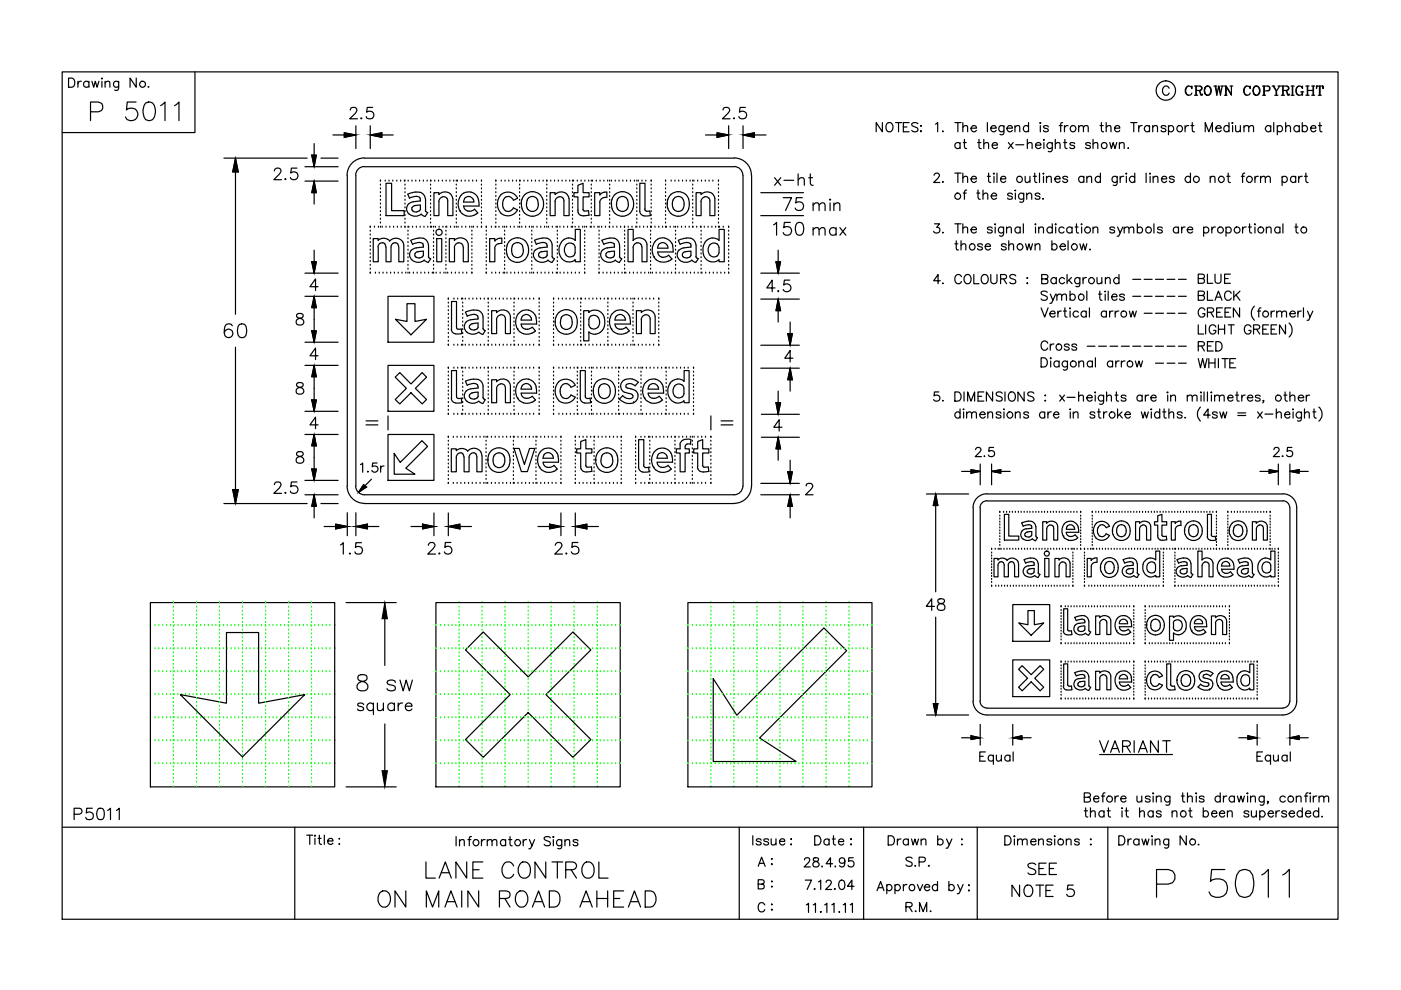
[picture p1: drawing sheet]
<svg xmlns="http://www.w3.org/2000/svg" width="297mm" height="210mm" viewBox="0 0 297 210" stroke-linecap="round" stroke-linejoin="round" font-family="sans-serif">
<g fill="none" stroke="#000" stroke-width=".25">
<path d="M13.2 15.2h270.5v179.7h-270.5zM14.5 16.6h.7a1.05 1.05 0 0 1 .7 .9 1.05 1.05 0 0 1-.7 1h-.7zM16.5 17.2v1.3M17.2 17.2a.58 .58 0 0 0-.7 .6M18.9 17.5a.64 .64 0 0 0-1-.1 .64 .64 0 0 0 0 .9 .64 .64 0 0 0 1-.1M18.9 17.2v1.3M19.5 17.2l.4 1.3 .3-1.3 .4 1.3 .4-1.3M21.6 17.2v1.3M21.6 16.6h.1l-.1 .2zM22.3 17.6a.67 .67 0 0 1 .9-.3l.1 1.2M22.3 17.2v1.3M25.2 17.2v1.5a.51 .51 0 0 1-.3 .5 .51 .51 0 0 1-.6-.1"/>
<path d="M25.2 17.5a.62 .62 0 0 0-.9-.1 .62 .62 0 0 0 0 .9 .62 .62 0 0 0 .9-.1M28.9 16.6v1.9l-1.3-1.9v1.9M31.5 18.3v.2l.1-.1M41.3 15.2v12.9h-28.1M247.9 18.7a.72 .72 0 0 0-.9-.5 .72 .72 0 0 0-.5 .8 .85 .85 0 0 0 .2 .9 .85 .85 0 0 0 .9 .2l.3-.4M252 18.2a1.08 1.08 0 0 0-.6 1 1.08 1.08 0 0 0 .6 1M252.6 18.5l.1 .3v-.6l-.1 .3a.73 .73 0 0 0-.8-.2 .73 .73 0 0 0-.5 .7 .86 .86 0 0 0 .2 .9 .86 .86 0 0 0 .9 .2l.3-.4M253.3 18.2h1.1l.4 .2 .1 .4-.3 .3-1 .1M253.5 18.2v2M253.6 18.2v2M254.1 19.2l.3 .1 .2 .7h.3M254.3 19.3l.3 .8 .3 .1v-.3"/>
<path d="M254.4 18.2l.4 .4-.2 .4-.2 .2M256 18.2a1.02 1.02 0 0 0-.7 1.1 1.02 1.02 0 0 0 .8 .9 1 1 0 0 0 .7-1 1 1 0 0 0-.8-1 1.13 1.13 0 0 0 0 2M256.1 18.2a1.09 1.09 0 0 1 .6 1 1.09 1.09 0 0 1-.6 1M257.4 18.2h.6M257.7 18.2l.3 2 .4-2 .4 2 .3-2M257.7 18.2l.3 1.5M258.5 18.2l.3 1.5M258.8 18.2h.6M259.6 18.2h.4M259.9 18.2v2M260.8 18.2h.6M261.1 18.2v2l-1.1-1.8"/>
<path d="M264.3 18.2a1.12 1.12 0 0 0 0 2M265 18.5l.1 .3v-.6l-.1 .3a.73 .73 0 0 0-.9-.2 .73 .73 0 0 0-.4 .7v.5a.72 .72 0 0 0 .6 .7 .72 .72 0 0 0 .8-.5M266.3 18.2a1.06 1.06 0 0 0-.7 1 1.06 1.06 0 0 0 .7 1 .98 .98 0 0 0 .8-1 .98 .98 0 0 0-.8-1 1.13 1.13 0 0 0 0 2M266.5 18.2a1.09 1.09 0 0 1 .6 1 1.09 1.09 0 0 1-.6 1M267.7 18.2h1.1l.3 .1 .2 .3-.2 .6-1 .1M267.9 18.2v2M268.1 18.2v2M268.8 18.2a.52 .52 0 0 1 .4 .6 .52 .52 0 0 1-.4 .5M269.7 18.2h.6M269.9 18.2l.7 1.1v.9M270 18.2l.7 1.1v.9M270.9 18.2h.6"/>
<path d="M271.3 18.2l-.6 1.1M271.7 18.2h1.1l.4 .2v.6l-.4 .2h-.8M272 18.2v2M272.5 19.2l.3 .1 .3 .7h.3M272.7 19.3l.3 .8 .3 .1 .1-.3M272.8 18.2l.4 .4-.1 .4-.3 .2M273.7 18.2h.7M274 18.2v2M274.1 18.2v2M275.4 18.2a1.12 1.12 0 0 0 0 2M275.8 19.5h.6M276.1 18.5l.1 .3v-.6l-.1 .3a.72 .72 0 0 0-.9-.2 .72 .72 0 0 0-.4 .7 .83 .83 0 0 0 .1 .9 .83 .83 0 0 0 1 .2l.2-.2"/>
<path d="M276.1 19.5v.7M276.2 19.5v.7M276.9 18.2h.7M277.2 18.2v2M277.3 18.2v2M277.3 19.2h1.1M278.1 18.2h.6M278.4 18.2v2M278.5 18.2v2M279.2 18.2l-.1 .6v-.6h1.4v.6l-.1-.6M279.8 18.2v2M279.9 18.2v2"/>
<path d="M19.2 23.7h1.6l.6-.2a1.03 1.03 0 0 0 .4-1.1 1.03 1.03 0 0 0-1-.8h-1.6v4M28.8 21.6h-1.8l-.2 1.7a1.38 1.38 0 0 1 2.1 0 1.38 1.38 0 0 1-.3 2.1 1.38 1.38 0 0 1-2-.6M30.9 21.8a1.23 1.23 0 0 1 1.8 .6 2.99 2.99 0 0 1-.3 3 1.2 1.2 0 0 1-1.9-.6 3.1 3.1 0 0 1 .4-3zM34.1 22.4l.9-.8v4M37 22.4l.9-.8v4M47.5 33.5h17.6M49.9 33.5l.6 2.9h-1.2zM49.9 33.5v33.1M58.2 36.2l.1-.3a.79 .79 0 0 1 1.1-.1 .55 .55 0 0 1 .1 .8l-1.4 1.5h1.6M60.5 37.8l-.1 .2 .1 .1 .1-.1M63 35.6h-1.2l-.1 1.1a.86 .86 0 0 1 1.2-.1 .86 .86 0 0 1-.1 1.3 .86 .86 0 0 1-1.2-.3M64.7 35.3h7"/>
<path d="M64.7 38.4h7M66.1 32.9h1l-.5 2.4zM66.6 30.4v4.9M66.6 38.4v4.9M66.6 38.4l.5 2.5h-1zM68 33.5h3.7M70.6 28.6h4.9M73 28.2l2.5 .4-2.5 .5zM73.6 37.2v65.9M74.3 23.3l.1-.3a.81 .81 0 0 1 1-.1 .71 .71 0 0 1-.1 1.1l-1.2 1.2h1.7M75.5 26.7v4.8M76.6 25l-.1 .1h.2"/>
<path d="M77.3 33.5a3.7 3.7 0 0 0-3.7 3.6M77.3 35.3a1.84 1.84 0 0 0-1.9 1.8l.1 66M77.3 33.5h78.4M77.3 35.3h78.4M78.5 28.6h4.9M78.5 26.7v4.8M78.5 28.6l2.5-.4v.9zM79 22.8h-1.1l-.2 1a.88 .88 0 0 1 1.3 0 .88 .88 0 0 1 0 1.2 .88 .88 0 0 1-1.3 0v-.3M80.7 39.2h.1M80.7 38.4h.1M81.7 38.4h.1M81.8 38.9h1.2v5.8h2.7v1h-3.9z"/>
<path d="M82.5 38.4h.1M83.3 38.4h.1M84.1 38.4h.1M84.9 38.4h.1M85.7 38.4h.1M85.9 38.4h.1M85.9 39.2h.1M86.5 38.4h.1M87.3 38.4h.1M88.2 38.4h.1M89 38.4h.1M89.8 38.4h.1"/>
<path d="M90.6 38.4h.1M91.3 38.4h.1M91.3 39.2h.1M91.4 38.4h.1M92.2 38.4h.1M93 38.4h.1M93.8 38.4h.1M94.6 38.4h.1M95.4 38.4h.1M96.2 38.4h.1M96.7 38.4h.1M96.7 39.2h.1"/>
<path d="M97 38.4h.1M97.8 38.4h.1M98.6 38.4h.1M99.4 38.4h.1M100.2 38.4h.1M101 38.4h.1M102.1 39.2h.1M102.1 38.4h.1M105.1 39.2h.1M105.1 38.4h.1M106.3 38.4h.1M107.1 38.4h.1"/>
<path d="M107.9 38.4h.1M108.7 38.4h.1M109.5 38.4h.1M110.2 38.4h.1M110.2 39.2h.1M110.3 38.4h.1M111.1 38.4h.1M111.9 38.4h.1M112.7 38.4h.1M113.5 38.4h.1M114.3 38.4h.1M115.2 38.4h.1"/>
<path d="M115.9 38.4h.1M115.9 39.2h.1M116 38.4h.1M116.8 38.4h.1M117.6 38.4h.1M118.4 38.4h.1M119.2 38.4h.1M120 38.4h.1M120.8 38.4h.1M121.4 38.4h.1M121.4 39.2h.1M121.6 38.4h.1"/>
<path d="M122.4 38.4h.1M123.2 38.4h.1M124 38.4h.1M124.8 38.4h.1M125.4 38.4h.1M125.4 39.2h.1M125.6 38.4h.1M126.4 38.4h.1M127.2 38.4h.1M128 38.4h.1M128.8 38.4h.1M129.3 38.4h.1"/>
<path d="M129.3 39.2h.1M129.6 38.4h.1M130.4 38.4h.1M131.2 38.4h.1M132.1 38.4h.1M132.9 38.4h.1M133.7 38.4h.1M134.5 38.4h.1M135 38.4h.1M135 39.2h.1M135.3 38.4h.1M136.1 38.4h.1"/>
<path d="M136.9 38.4h.1M138.1 39.2h.1M138.1 38.4h.1M141.1 39.2h.1M141.1 38.4h.1M142.3 38.4h.1M143.1 38.4h.1M143.9 38.4h.1M144.7 38.4h.1M145.5 38.4h.1M146.3 38.4h.1M146.9 38.4h.1"/>
<path d="M146.9 39.2h.1M147.1 38.4h.1M147.9 38.4h.1M148.7 38.4h.1M149.5 38.4h.1M149.6 28.6h4.9M150.3 38.4h.1M151.1 38.4h.1M152 28.2l2.5 .4-2.5 .5zM152.3 38.4h.1M152.3 39.2h.1M153.3 23.3l.1-.3a.86 .86 0 0 1 1.2 0l.1 .2-.1 .5-1.4 1.5h1.6"/>
<path d="M154.5 26.7v4.8M155.6 25l-.1 .1h.2M155.7 35.3a1.84 1.84 0 0 1 1.8 1.8M155.7 33.5a3.7 3.7 0 0 1 3.6 3.6l.1 66M157.5 37.2v65.9M157.5 26.7v4.8M157.5 28.6l2.4-.4v.9zM157.5 28.6h4.9M158 22.8h-1.1l-.1 1a.87 .87 0 0 1 1.3 0 .87 .87 0 0 1-.2 1.3 .87 .87 0 0 1-1.3-.4M164.2 37.7l1.3 1.6M165.5 37.7l-1.3 1.6M166.2 38.2h2.1"/>
<path d="M169.2 38.1l.6-.4 .6 .1 .1 1.5M169.2 36.9v2.4M171.5 37.7h.8M171.8 36.9v1.9l.1 .4 .5 .1M187.1 26v1.9l-1.3-1.9v1.9M188 26.2a.74 .74 0 0 1 .8-.2 .74 .74 0 0 1 .5 .7 .9 .9 0 0 1-.2 .9 .9 .9 0 0 1-.9 .3l-.4-.7zM189.9 26h1.3M190.5 26v1.9M191.5 26.9h.8M192.8 26h-1.3v1.9h1.3M194.6 26.2a.75 .75 0 0 0-1.3 .3l.2 .2 .7 .3a.47 .47 0 0 1 .4 .4 .47 .47 0 0 1-.2 .5 .91 .91 0 0 1-1.1-.3M195.2 26.7h.2z"/>
<path d="M195.3 27.7l.1 .2h-.1zM198 37.2l.4-.5 .6 .1a.38 .38 0 0 1 .1 .7l-1.1 1.2h1.3M198.3 26.3l.5-.3v1.9M199.9 27.7l-.1 .2h.2M199.9 38.5v.2l.1-.1M202.4 26h1.4M202.4 36.7h1.4M203.1 26v1.9M203.1 36.7v2M203.5 30.5a.62 .62 0 0 0-.9-.1 .62 .62 0 0 0 0 .9 .62 .62 0 0 0 .9-.1M203.5 30.2v1.3M204.1 27l.5-.4 .5 .1 .1 1.2"/>
<path d="M204.1 26v1.9M204.1 37.8l.5-.4 .5 .1 .1 1.2M204.1 36.7v2M204.2 30.2h.7M204.5 29.5v1.7l.1 .2 .3 .1M205.9 27.2h1.1a.6 .6 0 0 0-.8-.5 .6 .6 0 0 0-.2 .9 .56 .56 0 0 0 .5 .4 .56 .56 0 0 0 .5-.4M205.9 37.9h1.1a.57 .57 0 0 0-.6-.6 .57 .57 0 0 0-.5 .6v.2a.61 .61 0 0 0 .4 .6 .61 .61 0 0 0 .7-.3M207.3 30.2h.7M207.6 29.5v1.7l.1 .2 .3 .1M208.6 30.6l.5-.4 .4 .1 .1 1.2M208.6 29.5v2M209.3 26v1.9"/>
<path d="M209.3 37.4h.7M209.6 36.7v1.6l.1 .3 .4 .1M210.1 27.2h1.1a.61 .61 0 0 0-.8-.5 .61 .61 0 0 0-.2 .9 .6 .6 0 0 0 1 0M210.4 30.8h1.1a.6 .6 0 0 0-.9-.5 .6 .6 0 0 0-.2 .9 .62 .62 0 0 0 1.1 0M210.7 36.7v.2l-.1-.1zM210.7 37.4v1.3M211.4 36.7v2M212.1 37.9h1.1a.6 .6 0 0 0-.8-.5 .6 .6 0 0 0-.2 1 .57 .57 0 0 0 1 0M212.9 26.6l-.1 1.8-.3 .2-.5-.1M212.9 26.9a.61 .61 0 0 0-.9-.1 .61 .61 0 0 0 0 .9 .61 .61 0 0 0 .9-.1M213.5 27.2h1.1a.6 .6 0 0 0-.8-.5 .6 .6 0 0 0-.2 .9 .56 .56 0 0 0 .5 .4 .56 .56 0 0 0 .5-.4M213.8 30.2l1 1.3"/>
<path d="M214.8 30.2l-1 1.3M215.2 27l.5-.4 .4 .1 .1 1.2M215.2 26.6v1.3M215.4 30.7h1.7M217.3 37.4l.1 1.2 .5 .1 .5-.4M217.8 30.6a.67 .67 0 0 1 .9-.3l.1 1.2M217.8 29.5v2M218.1 26.9a.61 .61 0 0 0-.9-.1 .61 .61 0 0 0 0 .9 .61 .61 0 0 0 .9-.1M218.1 26v1.9M218.4 37.4v1.3M219.1 37.4h.7M219.4 36.7v1.6l.1 .3 .3 .1"/>
<path d="M219.5 30.8h1.2a.62 .62 0 0 0-.7-.5 .62 .62 0 0 0-.5 .6 .62 .62 0 0 0 .5 .6l.7-.3M220.4 36.7v2M220.5 26.1h.2zM220.6 26.6v1.3M221.2 29.6h.2l-.1 .2zM221.2 36.7v.2zM221.2 37.4v1.3M221.3 30.2v1.3M221.9 37.8l.4-.4 .5 .1 .1 1.2M221.9 37.4v1.3M222.3 26.9a.57 .57 0 0 0-1.1 0l.1 .2 .9 .3 .1 .2a.57 .57 0 0 1-1.1 0M223.1 30.2v1.5a.53 .53 0 0 1-.8 .4"/>
<path d="M223.1 30.5a.64 .64 0 0 0-.9-.1 .64 .64 0 0 0 0 .9 .64 .64 0 0 0 .9-.1M223.7 37.9h1.1a.6 .6 0 0 0-.9-.5 .6 .6 0 0 0-.2 1 .57 .57 0 0 0 1.1 0M223.7 30.6l.5-.4 .5 .1 .1 1.2M223.7 29.5v2M224.6 26.6h.6M225.3 26l-.3 .1-.1 .2v1.6M225.5 30.2h.7M225.7 26.6v1.3M225.8 29.5v1.7l.1 .2 .3 .1M226.4 37.6a.65 .65 0 0 0-1.1 0l.3 .3 .6 .2 .2 .3a.6 .6 0 0 1-1.1 0M226.5 26.6a.64 .64 0 0 0-.8 .6M227.8 30.5a.62 .62 0 0 0-1 0 .9 .9 0 0 0 1 .4v.3a.62 .62 0 0 1-1 0"/>
<path d="M228.7 27l.5-.4 .4 .1 .1 1.2M228.7 26.6v1.3M229.7 27l.5-.4 .4 .1 .1 1.2M229.8 37.6a.62 .62 0 0 0-.9 0 .62 .62 0 0 0 0 .9 .62 .62 0 0 0 .9-.1M229.8 37.4v1.3M230.4 37.8l.5-.4 .5 .1v1.2M230.4 37.4v1.3M231.2 30.5a.62 .62 0 0 0-1 0 .9 .9 0 0 0 .9 .4l.1 .3a.62 .62 0 0 1-1 0M231.7 30.6l.5-.4 .5 .1 .1 1.2M231.7 29.5v2M233.2 26.6h.7M233.3 37.6a.62 .62 0 0 0-.9 0 .62 .62 0 0 0 0 .9 .62 .62 0 0 0 .9-.1"/>
<path d="M233.3 36.7v2M233.5 26v1.6l.1 .3h.4M234.5 27l.5-.4 .5 .1 .1 1.2M234.5 26v1.9M235.3 30.2l.3 1.3 .4-1.3 .4 1.3 .4-1.3M236.3 27.2h1.1a.6 .6 0 0 0-.8-.5 .6 .6 0 0 0-.2 .9 .57 .57 0 0 0 1 0M236.9 37.4v1.5a.51 .51 0 0 1-.3 .4 .51 .51 0 0 1-.6-.1M236.9 37.6a.62 .62 0 0 0-.9 0 .62 .62 0 0 0 0 .9 .62 .62 0 0 0 .9-.1M237.3 30.6a.67 .67 0 0 1 1-.3v1.2M237.3 30.2v1.3M237.5 37.4v1.3M238.3 37.4a.64 .64 0 0 0-.8 .5"/>
<path d="M238.8 36.7v.2zM238.8 37.4v1.3M239.2 31.3v.2l.1-.1M239.7 26h1.4M240.4 26v1.9M240.6 37.6a.64 .64 0 0 0-1-.1 .64 .64 0 0 0 0 1 .64 .64 0 0 0 1-.1M240.6 36.7v2M241.4 26.6v1.3M242.2 26.6a.58 .58 0 0 0-.8 .6M243 36.7v2M243.7 26.9a.61 .61 0 0 0-.9-.1 .61 .61 0 0 0 0 .9 .61 .61 0 0 0 .9-.1M243.7 26.6v1.3"/>
<path d="M243.8 36.7v.2l-.1-.1zM243.8 37.4v1.3M244.4 27l.5-.4 .4 .1 .1 1.2M244.4 26.6v1.3M244.5 37.8l.4-.4 .5 .1 .1 1.2M244.5 37.4v1.3M246.3 37.9h1.1a.6 .6 0 0 0-.9-.5 .6 .6 0 0 0-.2 1 .57 .57 0 0 0 1.1 0M247.2 26.9a.57 .57 0 0 0-1 0l.1 .2 .8 .3 .1 .2a.57 .57 0 0 1-1 0M247.7 26.9a.61 .61 0 0 1 1-.1 .61 .61 0 0 1 0 .9 .61 .61 0 0 1-1-.1M247.7 26.6v2M249 37.6a.65 .65 0 0 0-1.1 0l.3 .3 .6 .2 .2 .3a.6 .6 0 0 1-1.1 0M251.3 26.6v1.3"/>
<path d="M252 26.6a.64 .64 0 0 0-.7 .6M252.4 37.6a.64 .64 0 0 0-.9-.1 .64 .64 0 0 0 0 1 .64 .64 0 0 0 .9-.1M252.4 36.7v2M252.5 26.6h.6M252.8 26v1.6l.1 .3h.3M253.3 20.2h.6M255.5 27.9v-1.9l.8 1.9 .8-1.9v1.9M256.6 37.8l.5-.4 .4 .1 .1 1.2M256.6 37.4v1.3M257.8 27.2h1.1a.61 .61 0 0 0-.8-.5 .61 .61 0 0 0-.2 .9 .6 .6 0 0 0 1 0M259.6 20.2h.6M260.1 37.4h.7"/>
<path d="M260.4 36.7v1.6l.1 .3 .4 .1M260.6 26.9a.61 .61 0 0 0-.9-.1 .61 .61 0 0 0 0 .9 .61 .61 0 0 0 .9-.1M260.6 26v1.9M261.1 20l-1.1-1.8v2M261.2 26.1h.2zM261.3 26.6v1.3M262 26.6l.1 1.3h.4l.5-.3M263 26.6v1.3M263.2 37.4h.6M263.7 27l.5-.4 .5 .1 .1 1.2M263.7 26.6v1.3M263.9 36.7l-.4 .1-.1 .3v1.6"/>
<path d="M264.8 27l.4-.4 .5 .1 .1 1.2M266.1 37.4v1.3M266.8 37.4a.58 .58 0 0 0-.7 .5M267.3 37.8l.4-.4 .5 .1 .1 1.2M267.3 37.4v1.3M267.7 20.2h.6M268.3 37.8l.4-.4 .5 .1 .1 1.2M269.4 26.9a.63 .63 0 0 0-.9-.1 .63 .63 0 0 0 0 1 .63 .63 0 0 0 .9-.2M269.4 26.6v1.3M270.1 26v1.9M270.3 20.2h.6M270.8 26.9a.61 .61 0 0 1 .9-.1 .61 .61 0 0 1 0 .9 .61 .61 0 0 1-.9-.1"/>
<path d="M270.8 26.6v2M271.7 20.2h.6M271.8 37.6a.62 .62 0 0 1 .9 0 .62 .62 0 0 1 0 .9 .62 .62 0 0 1-.9-.1M271.8 37.4v1.9M272.6 27l.5-.4 .4 .1 .1 1.2M272.6 26v1.9M273.7 20.2h.7M274.7 37.6a.62 .62 0 0 0-.9 0 .62 .62 0 0 0 0 .9 .62 .62 0 0 0 .9-.1M274.7 37.4v1.3M275.3 37.4v1.3M275.5 26.9a.63 .63 0 0 0-1-.1 .63 .63 0 0 0 0 1 .63 .63 0 0 0 1-.2M275.5 26.6v1.3"/>
<path d="M276.1 26.9a.61 .61 0 0 1 .9-.1 .61 .61 0 0 1 0 .9 .61 .61 0 0 1-.9-.1M276.1 26v1.9M276.1 37.4a.64 .64 0 0 0-.8 .5M276.6 37.4h.6M276.9 36.7v1.6l.1 .3 .3 .1M276.9 20.2h.7M277.9 27.2h1.1a.6 .6 0 0 0-.9-.5 .6 .6 0 0 0-.1 .9 .57 .57 0 0 0 1 0M278.1 20.2h.6M279.5 20.2h.6M279.5 26.6h.7M279.8 26v1.6l.1 .3h.4M64.7 57.9h7"/>
<path d="M66.1 55.5h1l-.5 2.4zM66.6 53v4.9M78.5 49h.1M78.5 49.8h.1M78.5 50.6h.1M78.5 51.4h.1M78.5 52.2h.1M78.5 53h.1M78.5 53.8h.1M78.5 54.7h.1M78.5 55.5h.1M78.5 56.3h.1"/>
<path d="M78.5 57.1h.1M78.5 57.9h.1M78.5 48.2h.1M79.4 48.2h.1M79.6 57.9h.1M80.2 51v-.4h-1.1v4.9h1.1v-3.1M80.2 48.2h.1M80.4 57.9h.1M80.7 40h.1M80.7 40.9h.1M80.7 41.7h.1M80.7 42.5h.1"/>
<path d="M80.7 43.3h.1M80.7 44.1h.1M80.7 44.9h.1M80.7 45.7h.1M80.7 46.5h.1M80.7 47.3h.1M80.7 48.2h.1M81 48.2h.1M81.2 57.9h.1M81.6 51.7l.2 .7M81.6 51.7a.88 .88 0 0 0-.9-.1 .88 .88 0 0 0-.5 .8M81.8 48.2h.1"/>
<path d="M81.8 52.4v3.1h1.1v-3.1M82 57.9h.1M82.2 50.8a1.67 1.67 0 0 0-2 .2M82.3 50.8l.3 .3M82.6 51.1a1.7 1.7 0 0 1 1.8-.5 1.7 1.7 0 0 1 1.2 1.5v3.4h-1v-3.1M82.6 48.2h.1M82.8 57.9h.1M83.3 51.6l.6-.1 .4 .2M83.4 51.6l-.4 .3-.1 .5M83.5 48.2h.1M83.6 57.9h.1M84.3 48.2h.1"/>
<path d="M84.3 51.7l.2 .6M84.4 57.9h.1M85.1 48.2h.1M85.2 57.9h.1M85.9 40h.1M85.9 40.9h.1M85.9 41.7h.1M85.9 42.5h.1M85.9 43.3h.1M85.9 44.1h.1M85.9 44.9h.1M85.9 45.7h.1"/>
<path d="M85.9 46.5h.1M85.9 47.3h.1M85.9 48.2h.1M86 57.9h.1M86.5 48.2h.1M86.5 49h.1M86.5 49.8h.1M86.5 50.6h.1M86.5 51.4h.1M86.5 52.2h.1M86.5 53h.1M86.5 53.8h.1"/>
<path d="M86.5 54.7h.1M86.5 55.5h.1M86.5 56.3h.1M86.5 57.1h.1M86.5 57.9h.1M86.6 43.3a1.46 1.46 0 0 0 .2 2.1M86.7 48.2h.1M86.8 45.4a2.01 2.01 0 0 0 2.5 0l.8 .5M86.8 57.9h.1M87.1 51l.4 .8M87.2 53a1.46 1.46 0 0 0 .2 2.1M87.4 55.2a2.01 2.01 0 0 0 2.5 0"/>
<path d="M87.5 48.2h.1M87.6 57.9h.1M87.8 43.7a.66 .66 0 0 0-.5 .7 .66 .66 0 0 0 .8 .6l.3-.1M88.1 43.6l1-.1v.9l-.2 .3M88.1 43.6h-.3M88.2 40.7l.9 .1M88.2 40.7l-1.7 .5 .3 .8M88.2 54.5l.8 .2M88.3 48.2h.1M88.4 41.6l-1.6 .4M88.4 41.7l.6 .2M88.4 57.9h.1"/>
<path d="M88.7 53.4l1-.1 .1 .9M88.7 53.3a.67 .67 0 0 0-.7 .4 .67 .67 0 0 0 .2 .8M88.8 50.5a1.6 1.6 0 0 1 2 1.4M88.8 50.5l-1.7 .4M88.9 44.7l-.5 .2M89 41.9v.1M89 41.9l.1 .3M89.1 48.2h.1M89.1 40.8a1.59 1.59 0 0 1 1.1 1.4M89.1 42.2v.4a3.8 3.8 0 0 0-2.5 .7M89.3 57.9h.1M89.5 54.5l-.5 .2"/>
<path d="M89.6 51.6l.2 .8M89.6 51.6l-.6-.2-1.6 .4M89.7 54.1l-.2 .4M89.8 52.4a3.8 3.8 0 0 0-2.6 .7M89.9 48.2h.1M89.9 55.1l.8 .5M90.1 57.9h.1M90.2 44.6l.1 .3M90.2 42.2v2.4M90.4 44.9l.3 .2M90.7 48.2h.1M90.7 45.1l-.6 .8"/>
<path d="M90.8 54.4l.2 .3M90.9 57.9h.1M90.9 51.9v2.5M91 54.7l.3 .1-.5 .9M91.3 40h.1M91.3 40.9h.1M91.3 41.7h.1M91.3 42.5h.1M91.3 43.3h.1M91.3 44.1h.1M91.3 44.9h.1M91.3 45.7h.1"/>
<path d="M91.3 46.5h.1M91.3 47.3h.1M91.3 48.2h.1M91.5 48.2h.1M91.7 57.9h.1M91.9 48.2h.1M91.9 49h.1M91.9 49.8h.1M91.9 50.6h.1M91.9 51.4h.1M91.9 52.2h.1M91.9 53h.1"/>
<path d="M91.9 53.8h.1M91.9 54.7h.1M91.9 55.5h.1M91.9 56.3h.1M91.9 57.1h.1M91.9 57.9h.1M92.3 48.2h.1M92.5 57.9h.1M92.6 50.6h1.1v4.9h-1.1zM93.1 48.2h.1M93.3 57.9h.1M93.9 48.2h.1"/>
<path d="M94.1 57.9h.1M94.5 48.2h.1M94.5 49h.1M94.5 49.8h.1M94.5 50.6h.1M94.5 51.4h.1M94.5 52.2h.1M94.5 53h.1M94.5 53.8h.1M94.5 54.7h.1M94.5 55.5h.1M94.5 56.3h.1"/>
<path d="M94.5 57.1h.1M94.5 57.9h.1M94.7 48.2h.1M94.9 57.9h.1M95.4 41.1l.4 .4 .2 .5M95.4 41a1.8 1.8 0 0 0-2.3 .2v-.3h-1.1v4.8h1.1v-3M95.5 48.2h.1M95.7 57.9h.1M96 42.1v3.6h-1.1v-3.1a.95 .95 0 0 0-1-.9 .95 .95 0 0 0-.9 1M96.3 51a1.71 1.71 0 0 1 1.7-.5 1.71 1.71 0 0 1 1.3 1.3M96.3 48.2h.1M96.4 51v-.4h-1.1v4.9h1.1v-3"/>
<path d="M96.5 57.9h.1M96.7 40h.1M96.7 40.9h.1M96.7 41.7h.1M96.7 42.5h.1M96.7 43.3h.1M96.7 44.1h.1M96.7 44.9h.1M96.7 45.7h.1M96.7 46.5h.1M96.7 47.3h.1M96.7 48.2h.1"/>
<path d="M97.1 48.2h.1M97.2 51.5l.6 .1 .4 .7M97.2 51.5a1.12 1.12 0 0 0-.9 1M97.3 57.9h.1M97.6 44.8h.1M97.9 48.2h.1M98.1 57.9h.1M98.3 43.6a1.17 1.17 0 0 0 1.3 1.2M98.5 42.1a1.11 1.11 0 0 1 1.2-.4 1.11 1.11 0 0 1 .8 1.1h-2.2l.2-.7M98.7 48.2h.1M98.9 57.9h.1M99.3 51.8v3.7h-1.1v-3.1"/>
<path d="M99.6 48.2h.1M99.6 44.8l.6-.1 .4-.4 .7 .9M99.8 40.7a2.32 2.32 0 0 0-2.6 3 2.36 2.36 0 0 0 3.4 1.9M99.9 40.7a2.55 2.55 0 0 1 1.7 3h-3.3M100 48.2h.1M100 49h.1M100 49.8h.1M100 50.6h.1M100 51.4h.1M100 52.2h.1M100 53h.1M100 53.8h.1"/>
<path d="M100 54.7h.1M100 55.5h.1M100 56.3h.1M100 57.1h.1M100 57.9h.1M100.4 48.2h.1M101.2 48.2h.1M101.3 45.1l-.7 .5M102.1 40h.1M102.1 40.9h.1M102.1 41.7h.1M102.1 42.5h.1"/>
<path d="M102.1 43.3h.1M102.1 44.1h.1M102.1 44.9h.1M102.1 45.7h.1M102.1 46.5h.1M102.1 47.3h.1M102.1 48.2h.1M103.1 57.9h.1M103.1 49h.1M103.1 49.8h.1M103.1 50.6h.1M103.1 51.4h.1"/>
<path d="M103.1 52.2h.1M103.1 53h.1M103.1 53.8h.1M103.1 54.7h.1M103.1 55.5h.1M103.1 56.3h.1M103.1 57.1h.1M103.1 48.2h.1M104.2 48.2h.1M104.3 57.9h.1M105 48.2h.1M105.1 57.9h.1"/>
<path d="M105.1 40h.1M105.1 40.9h.1M105.1 41.7h.1M105.1 42.5h.1M105.1 43.3h.1M105.1 44.1h.1M105.1 44.9h.1M105.1 45.7h.1M105.1 46.5h.1M105.1 47.3h.1M105.1 48.2h.1M105.7 51.6a1.12 1.12 0 0 0-.8 1"/>
<path d="M105.8 48.2h.1M105.8 50.5h.6v1.1l-.7 .1M105.8 50.5l-.9 .6v-.5h-1.1v4.9h1.1v-2.8M105.9 57.9h.1M106.6 48.2h.1M106.7 57.9h.1M107 48.2h.1M107 49h.1M107 49.8h.1M107 50.6h.1M107 51.4h.1M107 52.2h.1"/>
<path d="M107 53h.1M107 53.8h.1M107 54.7h.1M107 55.5h.1M107 56.3h.1M107 57.1h.1M107 57.9h.1M107.4 53h.1M107.4 48.2h.1M107.5 57.9h.1M107.5 52l-.1 .5a2.99 2.99 0 0 0 .7 2.5M107.9 41.7a1.47 1.47 0 0 0-1.3 2.1 1.14 1.14 0 0 0 1 1 1.14 1.14 0 0 0 1.2-.8l.9 .5a2.3 2.3 0 0 1-2.9 1.1 2.3 2.3 0 0 1-1.3-2.8 2.22 2.22 0 0 1 1.8-2 2.22 2.22 0 0 1 2.4 1.2"/>
<path d="M108 41.7l.5 .3 .3 .4 .9-.4M108.1 55l.8 .5 .8 .1M108.2 48.2h.1M108.3 57.9h.1M108.8 54.2a1.21 1.21 0 0 0 1.8 0M109 48.2h.1M109.1 57.9h.1M109.7 50.4a2.25 2.25 0 0 1 2.2 1.6M109.7 50.4a2.22 2.22 0 0 0-2.2 1.6M109.8 48.2h.1M109.9 57.9h.1M110.2 40h.1"/>
<path d="M110.2 40.9h.1M110.2 41.7h.1M110.2 42.5h.1M110.2 43.3h.1M110.2 44.1h.1M110.2 44.9h.1M110.2 45.7h.1M110.2 46.5h.1M110.2 47.3h.1M110.2 48.2h.1M110.5 43.2l.2 1M110.5 43.3h.1"/>
<path d="M110.6 48.2h.1M110.7 44.2a2.25 2.25 0 0 0 2.2 1.6M110.7 57.9h.1M110.8 52.2l.1 .8M110.8 52.2a1.25 1.25 0 0 0-1.6-.7 1.25 1.25 0 0 0-.7 1.5l.3 1.2M111 53l-.1 .6-.3 .6M111.4 48.2h.1M111.5 57.9h.1M111.8 44.1l.2 .3M111.9 52a2.61 2.61 0 0 1-2.2 3.6M112 42.1a2.43 2.43 0 0 0-.2 2M112 44.4l.4 .3 .5 .1"/>
<path d="M112.2 48.2h.1M112.3 57.9h.1M112.7 48.2h.1M112.7 49h.1M112.7 49.8h.1M112.7 50.6h.1M112.7 51.4h.1M112.7 52.2h.1M112.7 53h.1M112.7 53.8h.1M112.7 54.7h.1M112.7 55.5h.1"/>
<path d="M112.7 56.3h.1M112.7 57.1h.1M112.7 57.9h.1M112.9 40.6a2.61 2.61 0 0 1 2.3 2.6 2.61 2.61 0 0 1-2.3 2.6M112.9 41.7l-.5 .1-.4 .3M112.9 41.7l.5 .1 .4 .3M112.9 40.6a2.42 2.42 0 0 0-2.4 2.6M113 48.2h.1M113.1 57.9h.1M113.3 50.9a4.1 4.1 0 0 1 3-.2 1.59 1.59 0 0 1 .8 1.2v2.5l.5 .4-.6 .9M113.3 51l.4 .8M113.5 53a1.46 1.46 0 0 0 .2 2.1"/>
<path d="M113.7 55.2a2.01 2.01 0 0 0 2.5 0M113.8 44.4l-.4 .3-.5 .1M113.8 42.1a2.43 2.43 0 0 1 .2 2M113.8 48.2h.1M113.9 57.9h.1M114 44.1l-.2 .3M114.3 53.8l-.1 .5 .2 .2M114.4 54.5l.9 .2M114.7 48.2h.1M114.7 57.9h.1M114.9 53.3l-.4 .2-.2 .3M115.2 51.4l-1.5 .4"/>
<path d="M115.3 51.4l.6 .2M115.5 48.2h.1M115.5 57.9h.1M115.8 51.6l.2 .4M115.9 40h.1M115.9 40.9h.1M115.9 41.7h.1M115.9 42.5h.1M115.9 43.3h.1M115.9 44.1h.1M115.9 44.9h.1M115.9 45.7h.1"/>
<path d="M115.9 46.5h.1M115.9 47.3h.1M115.9 48.2h.1M116 54.1l-.3 .4-.5 .2M116 53.3l-1.1 .1M116 52.4a3.8 3.8 0 0 0-2.5 .7M116 52v.4M116 53.3v.9M116.2 55.1l.8 .5M116.3 48.2h.1M116.3 57.9h.1M117.1 48.2h.1"/>
<path d="M117.2 57.9h.1M117.7 41.2a1.67 1.67 0 0 1 1.7-.5 1.67 1.67 0 0 1 1.2 1.3M117.7 41.2v-.3h-1.1v4.8h1.1v-3M117.9 48.2h.1M118 57.9h.1M118.2 48.2h.1M118.2 49h.1M118.2 49.8h.1M118.2 50.6h.1M118.2 51.4h.1M118.2 52.2h.1M118.2 53h.1"/>
<path d="M118.2 53.8h.1M118.2 54.7h.1M118.2 55.5h.1M118.2 56.3h.1M118.2 57.1h.1M118.2 57.9h.1M118.6 52.1l-.1 1.2 .1 .7M118.7 54a2.18 2.18 0 0 0 1.4 1.5M118.7 48.2h.1M118.8 57.9h.1M119 51.4l-.3 .7M119.4 42a.99 .99 0 0 0-1.1-.2 .99 .99 0 0 0-.6 .9"/>
<path d="M119.4 42l.2 .6v3.1h1.1v-3.6M119.5 48.2h.1M119.5 50.8a1.94 1.94 0 0 1 2.5 .2M119.6 50.8l-.6 .5M119.6 57.9h.1M120 54.1a1.12 1.12 0 0 0 1.5 .1M120 51.9a1.76 1.76 0 0 0 0 2.2M120.3 48.2h.1M120.4 57.9h.1M121.1 48.2h.1M121.2 57.9h.1M121.4 40h.1"/>
<path d="M121.4 40.9h.1M121.4 41.7h.1M121.4 42.5h.1M121.4 43.3h.1M121.4 44.1h.1M121.4 44.9h.1M121.4 45.7h.1M121.4 46.5h.1M121.4 47.3h.1M121.4 48.2h.1M121.5 51.8a1.12 1.12 0 0 0-1.5 .1M121.6 51.7l.3 .7"/>
<path d="M121.9 55.1l-.7 .4h-1M121.9 55.1l-.1 .1M121.9 48.2h.1M121.9 52.5v.5a1.21 1.21 0 0 1-.3 1.3M122 57.9h.1M122 51v-2.4h1v6.9h-1v-.4M122.5 44.5l.1 .5M122.7 48.2h.1M122.8 57.9h.1M123.5 48.2h.1M123.6 44.4v.1a.83 .83 0 0 0 1.2 .2l.1 .9a1.85 1.85 0 0 1-2.4-.6M123.6 44.4v-2.7h1.3v-.8h-1.3v-2l-1.1 .4v1.6h-.8v.8h.8v2.9"/>
<path d="M124 48.2h.1M124 49h.1M124 49.8h.1M124 50.6h.1M124 51.4h.1M124 52.2h.1M124 53h.1M124 53.8h.1M124 54.7h.1M124 55.5h.1M124 56.3h.1M124 57.1h.1"/>
<path d="M124 57.9h.1M124.3 48.2h.1M125.2 48.2h.1M125.4 40h.1M125.4 40.9h.1M125.4 41.7h.1M125.4 42.5h.1M125.4 43.3h.1M125.4 44.1h.1M125.4 44.9h.1M125.4 45.7h.1M125.4 46.5h.1"/>
<path d="M125.4 47.3h.1M125.4 48.2h.1M126 48.2h.1M126.8 48.2h.1M127 48.2h.1M127 49h.1M127 49.8h.1M127 50.6h.1M127 51.4h.1M127 52.2h.1M127 53h.1M127 53.8h.1"/>
<path d="M127 54.7h.1M127 55.5h.1M127 56.3h.1M127 57.1h.1M127 57.9h.1M127.2 41.4v-.5h-1.1v4.8h1.1v-2.6a1.01 1.01 0 0 1 .8-1.2M127.6 48.2h.1M127.6 51l.4 .8M127.7 53a1.46 1.46 0 0 0 .2 2.1M127.9 57.9h.1M127.9 55.2a2.01 2.01 0 0 0 2.6 0M128.1 40.8l.5-.1 .1 1.1-.7 .1"/>
<path d="M128.1 40.8l-.9 .5M128.4 48.2h.1M128.7 57.9h.1M128.7 54.5l.8 .2M129 53.4a.63 .63 0 0 0-.5 .5 .63 .63 0 0 0 .2 .6M129.2 48.2h.1M129.2 53.4l1.1-.1v.9M129.2 53.3l-.2 .1M129.3 40h.1M129.3 40.9h.1M129.3 41.7h.1M129.3 42.5h.1"/>
<path d="M129.3 43.3h.1M129.3 44.1h.1M129.3 44.9h.1M129.3 45.7h.1M129.3 46.5h.1M129.3 47.3h.1M129.3 48.2h.1M129.3 50.5a1.6 1.6 0 0 1 2 1.4M129.3 50.5l-1.7 .4M129.5 57.9h.1M129.6 43.2l.2 1M129.6 43.3h.1"/>
<path d="M129.8 44.2a2.25 2.25 0 0 0 2.2 1.6M130 48.2h.1M130.2 51.7l.1 .7M130.2 51.7a1.61 1.61 0 0 0-1.8-.1l-.4 .2M130.3 54.1l-.3 .4-.4 .2M130.3 52.4a3.8 3.8 0 0 0-2.5 .7M130.3 57.9h.1M130.4 55.1l.9 .5M130.8 48.2h.1M131.1 42.1l-.2 .3-.2 .8M131.1 57.9h.1M131.3 54.4l.5 .4-.5 .9"/>
<path d="M131.4 51.9v2.5M131.6 48.2h.1M131.9 57.9h.1M132.4 48.2h.1M132.4 49h.1M132.4 49.8h.1M132.4 50.6h.1M132.4 51.4h.1M132.4 52.2h.1M132.4 53h.1M132.4 53.8h.1M132.4 54.7h.1"/>
<path d="M132.4 55.5h.1M132.4 56.3h.1M132.4 57.1h.1M132.4 57.9h.1M132.7 57.9h.1M132.9 42.1a1.21 1.21 0 0 0-1.8 0M132.9 42.1l.2 .3M133 42.4l.2 .8M133.2 48.2h.1M133.2 43.2a1.3 1.3 0 0 1-1.2 1.6 1.3 1.3 0 0 1-1.3-1.6M133.5 57.9h.1M134 48.2h.1"/>
<path d="M134.2 44.2a2.22 2.22 0 0 1-2.2 1.6M134.2 42.2a2.35 2.35 0 0 0-2.8-1.5 2.35 2.35 0 0 0-1.8 2.5M134.2 42.2l.1 1-.1 1.1M134.2 51a1.71 1.71 0 0 1 1.7-.5 1.71 1.71 0 0 1 1.3 1.3M134.3 51v-2.4h-1.1v6.9h1.1v-3M134.3 57.9h.1M134.8 48.2h.1M135 40h.1M135 40.9h.1M135 41.7h.1M135 42.5h.1M135 43.3h.1"/>
<path d="M135 44.1h.1M135 44.9h.1M135 45.7h.1M135 46.5h.1M135 47.3h.1M135 48.2h.1M135 51.5l.7 .1 .4 .7M135.1 51.5a1.12 1.12 0 0 0-.9 1M135.1 57.9h.1M135.7 48.2h.1M135.9 57.9h.1M136.5 48.2h.1"/>
<path d="M136.7 57.9h.1M136.7 44.3v.2M136.8 44.3v-5.4h-1.1v5.9a1.56 1.56 0 0 0 2.2 .9M136.8 44.5l.3 .3M137.2 51.8v3.7h-1.1v-3.1M137.3 48.2h.1M137.5 57.9h.1M137.7 44.7l-.6 .1M137.8 44.7l.1 1M137.9 48.2h.1M137.9 49h.1M137.9 49.8h.1"/>
<path d="M137.9 50.6h.1M137.9 51.4h.1M137.9 52.2h.1M137.9 53h.1M137.9 53.8h.1M137.9 54.7h.1M137.9 55.5h.1M137.9 56.3h.1M137.9 57.1h.1M137.9 57.9h.1M138.1 40h.1M138.1 40.9h.1"/>
<path d="M138.1 41.7h.1M138.1 42.5h.1M138.1 43.3h.1M138.1 44.1h.1M138.1 44.9h.1M138.1 45.7h.1M138.1 46.5h.1M138.1 47.3h.1M138.1 48.2h.1M138.3 57.9h.1M138.7 54.6h.1M138.9 48.2h.1"/>
<path d="M139.1 57.9h.1M139.4 52.6h2.2M139.6 51.9a1.08 1.08 0 0 1 1.9 .2M139.7 51.9l-.3 .7M139.7 48.2h.1M139.9 57.9h.1M140.5 48.2h.1M140.8 57.9h.1M141 50.5a2.37 2.37 0 0 0-2.7 3 2.33 2.33 0 0 0 1.7 2M141 50.5l.7 .3 .7 .8M141.1 40h.1M141.1 40.9h.1"/>
<path d="M141.1 41.7h.1M141.1 42.5h.1M141.1 43.3h.1M141.1 44.1h.1M141.1 44.9h.1M141.1 45.7h.1M141.1 46.5h.1M141.1 47.3h.1M141.1 48.2h.1M141.3 48.2h.1M141.5 43.2l.1 1M141.5 43.3h.1"/>
<path d="M141.5 52.1l.1 .5M141.6 57.9h.1M141.6 42.2l-.1 1M141.6 44.2a2.31 2.31 0 0 0 2.2 1.6 2.31 2.31 0 0 0 2.2-1.6M141.8 54.1l-.8 .4h-.7M141.8 54.1l.7 .8a2.92 2.92 0 0 1-2.5 .6M142.1 48.2h.1M142.4 57.9h.1M142.4 51.5l.2 .6M142.6 52.1l.1 1.3M142.8 53.4h-3.3a1.08 1.08 0 0 0 .8 1.1M142.9 48.2h.1"/>
<path d="M143.2 57.9h.1M143.2 48.2h.1M143.2 49h.1M143.2 49.8h.1M143.2 50.6h.1M143.2 51.4h.1M143.2 52.2h.1M143.2 53h.1M143.2 53.8h.1M143.2 54.7h.1M143.2 55.5h.1M143.2 56.3h.1"/>
<path d="M143.2 57.1h.1M143.7 48.2h.1M143.8 40.6a2.25 2.25 0 0 1 2.2 1.6M143.8 51l.4 .8M143.8 40.6a2.22 2.22 0 0 0-2.2 1.6M143.9 53a1.46 1.46 0 0 0 .2 2.1M144 57.9h.1M144.1 55.2a2.01 2.01 0 0 0 2.6 0M144.2 51.8a1.87 1.87 0 0 1 2.2-.2l.1 .8M144.5 48.2h.1M144.7 42.1a1.9 1.9 0 0 1-.4 2.6 1.38 1.38 0 0 1-1.4-.3 1.38 1.38 0 0 1-.3-1.4l.3-.9M144.7 42.1a1.21 1.21 0 0 0-1.8 0"/>
<path d="M144.8 57.9h.1M144.9 54.5l.8 .2M145.2 53.4a.63 .63 0 0 0-.5 .5 .63 .63 0 0 0 .2 .6M145.3 48.2h.1M145.4 53.3l-.2 .1M145.5 50.5a1.66 1.66 0 0 1 2.1 1.4l-.1 2.5 .5 .4-.5 .9M145.5 50.5l-1.7 .4M145.6 57.9h.1M146 42.2l.1 1-.1 1.1M146.1 48.2h.1M146.4 57.9h.1M146.5 54.1l-.2 .4-.5 .2"/>
<path d="M146.5 53.3l-1.1 .1M146.5 52.4a3.8 3.8 0 0 0-2.5 .7M146.5 53.3v.9M146.7 55.1l.8 .5M146.9 40h.1M146.9 40.9h.1M146.9 41.7h.1M146.9 42.5h.1M146.9 43.3h.1M146.9 44.1h.1M146.9 44.9h.1M146.9 45.7h.1"/>
<path d="M146.9 46.5h.1M146.9 47.3h.1M146.9 48.2h.1M147.2 57.9h.1M147.7 48.2h.1M148 57.9h.1M148.5 48.2h.1M148.6 48.2h.1M148.6 49h.1M148.6 49.8h.1M148.6 50.6h.1M148.6 51.4h.1"/>
<path d="M148.6 52.2h.1M148.6 53h.1M148.6 53.8h.1M148.6 54.7h.1M148.6 55.5h.1M148.6 56.3h.1M148.6 57.1h.1M148.6 57.9h.1M148.8 57.9h.1M149.1 54a2.18 2.18 0 0 0 1.5 1.5M149.3 48.2h.1M149.4 41.7h.5l.4 .3"/>
<path d="M149.4 41.7a1.03 1.03 0 0 0-.8 1v3h-1v-4.8h1v.3a1.67 1.67 0 0 1 1.8-.5 1.67 1.67 0 0 1 1.2 1.3M149.5 51.4a3.2 3.2 0 0 0-.3 2.6M149.6 57.9h.1M150 50.8a1.94 1.94 0 0 1 2.4 .2M150 50.8l-.5 .5M150.1 48.2h.1M150.3 42l.2 .6v3.1h1.1v-3.6M150.4 57.9h.1M150.5 54.1a1.12 1.12 0 0 0 1.6 .1M150.9 48.2h.1M151.2 57.9h.1M151.7 48.2h.1"/>
<path d="M152 57.9h.1M152.3 40h.1M152.3 40.9h.1M152.3 41.7h.1M152.3 42.5h.1M152.3 43.3h.1M152.3 44.1h.1M152.3 44.9h.1M152.3 45.7h.1M152.3 46.5h.1M152.3 47.3h.1M152.3 48.2h.1"/>
<path d="M152.4 55.1l-.7 .4h-1.1M152.4 52.4a1.15 1.15 0 0 0-1.3-.9 1.15 1.15 0 0 0-1 1.2l.2 1 .2 .4M152.4 53.6l-.4 .7M152.4 55.1v.1M152.5 51v-2.4h1.1v6.9h-1.1v-.4M152.5 52.5v1.1M152.5 48.2h.1M152.8 57.9h.1M153.3 48.2h.1M153.6 57.9h.1M154.5 49h.1M154.5 49.8h.1"/>
<path d="M154.5 50.6h.1M154.5 51.4h.1M154.5 52.2h.1M154.5 53h.1M154.5 53.8h.1M154.5 54.7h.1M154.5 55.5h.1M154.5 56.3h.1M154.5 57.1h.1M154.5 57.9h.1M154.5 48.2h.1M161.3 45.7h9.1"/>
<path d="M161.3 40.9h9.1M161.3 57.9h8.2M164 47.7l.6-.5v2.7M164.5 55.5h1l-.5 2.4zM165 53v4.9M166 41.9h1.8l-1.2 2.7M167.4 59.4h-1.1l-.1 1.1a.87 .87 0 0 1 1.3-.1 .87 .87 0 0 1-.2 1.3 .87 .87 0 0 1-1.3-.3M167.6 47.2h-1.3l-.1 1.1a.94 .94 0 0 1 1.4 0 .94 .94 0 0 1-.2 1.4 .94 .94 0 0 1-1.4-.4M169 47.3a.87 .87 0 0 1 1.3 .4 2.31 2.31 0 0 1-.3 2 .85 .85 0 0 1-1.2-.4 2.2 2.2 0 0 1 .2-2zM170.1 41.9h-1.3l-.1 1.2a.95 .95 0 0 1 1.4-.1 .95 .95 0 0 1-.1 1.5 .95 .95 0 0 1-1.4-.4M172.4 48.7l.5-.4 .6 .1 .2 1.5M172.4 48.3v1.6"/>
<path d="M172.4 43.5l.5-.5 .6 .1 .2 1.6M172.4 43v1.7M173.7 48.7l.6-.4 .5 .1 .1 1.5M173.7 43.5l.6-.5 .5 .1 .1 1.6M176 43v1.7M176 42.2l.1 .1-.1 .1-.1-.1zM176.8 43.5l.6-.5 .6 .1 .1 1.6M176.8 43v1.7M177.3 48.6a.78 .78 0 0 0-1.2-.1 .78 .78 0 0 0 0 1.1 .78 .78 0 0 0 1.2-.1M177.3 48.3v1.6M178.1 48.3l1.2 1.6M179.3 48.3l-1.2 1.6"/>
<path d="M198.1 47.5h1.1l-.6 .7a.62 .62 0 0 1 .7 .7 .62 .62 0 0 1-.9 .5l-.3-.1-.1-.3M199.4 59.5h-1.4l.9-1.3v2M199.9 49.2l-.1 .1h.2M199.9 60l-.1 .1h.2M202.4 47.5h1.4M202.4 51.7h.7M202.7 51.1v1.5l.1 .3 .4 .1M203.1 47.5v1.9M203.8 52.1l.4-.4 .5 .1 .1 1.2M203.8 51.1v1.9M203.8 58.7a.72 .72 0 0 0-.8-.5 .72 .72 0 0 0-.6 .8 .79 .79 0 0 0 .4 1 .79 .79 0 0 0 1-.3M204.1 48.5a.67 .67 0 0 1 1-.3l.1 1.2"/>
<path d="M204.1 47.5v1.9M204.2 40.9h.7M204.8 58.3a.93 .93 0 0 1 1.1 .4 .93 .93 0 0 1-.2 1.2 .8 .8 0 0 1-1 .1 .8 .8 0 0 1-.3-1zM204.9 40.3l-.3 .1-.1 .3v1.5M205.9 48.7h1.1a.57 .57 0 0 0-.6-.6 .57 .57 0 0 0-.5 .6v.2a.63 .63 0 0 0 .4 .5 .63 .63 0 0 0 .7-.3M206.5 58.2v2h1.1M207.1 40.9h.6M207.4 40.3v1.6l.1 .3h.3M208.2 58.5a.8 .8 0 0 1 1.1-.1 .8 .8 0 0 1 .2 1 .74 .74 0 0 1-.7 .8 .74 .74 0 0 1-.8-.8zM208.3 52a.56 .56 0 0 0-.5-.3 .56 .56 0 0 0-.5 .3l.1 .2 .8 .3 .1 .2a.56 .56 0 0 1-.5 .3 .56 .56 0 0 1-.5-.3M208.4 41.3l.5-.4 .4 .2 .1 1.1M208.4 40.3v1.9"/>
<path d="M208.9 52.2h1.1a.6 .6 0 0 0-.9-.5 .6 .6 0 0 0-.1 1 .57 .57 0 0 0 1 0M210.1 58.2v1.4a.66 .66 0 0 0 .6 .6 .66 .66 0 0 0 .7-.6v-1.4M210.2 41.5h1.1a.57 .57 0 0 0-.6-.6 .57 .57 0 0 0-.5 .6v.2a.63 .63 0 0 0 .4 .5 .63 .63 0 0 0 .7-.2M210.4 48.4a.62 .62 0 0 0-1.1 0 .9 .9 0 0 0 1 .5l.1 .2a.62 .62 0 0 1-1.1 0M211 47.5v.2zM211 48.1v1.3M212.1 59.1h1.1l.2-.3-.1-.4-.4-.2h-.8v2M212.8 48.1v1.5a.51 .51 0 0 1-.3 .4 .51 .51 0 0 1-.6 0M212.8 48.4a.62 .62 0 0 0-.9-.1 .62 .62 0 0 0 0 .9 .62 .62 0 0 0 .9-.1M212.8 59.1l.6 1.1M213.3 52a.57 .57 0 0 0-1 0l.1 .2 .8 .3 .1 .2a.57 .57 0 0 1-1 0M213.4 48.5l.5-.4 .4 .1 .1 1.2"/>
<path d="M213.4 48.1v1.3M213.9 52.1l.4-.4 .5 .1 .1 1.2M213.9 51.1v1.9M214.6 41.2a.57 .57 0 0 0-1 0 .9 .9 0 0 0 1 .5v.3a.62 .62 0 0 1-1 0M215.2 40.4h.2zM215.3 40.9v1.3M215.4 58.5a.71 .71 0 0 0-.7-.3 .71 .71 0 0 0-.6 .5l.2 .3 .9 .3a.5 .5 0 0 1 0 .8 .87 .87 0 0 1-1.1-.2M216.3 48.4a.62 .62 0 0 0-.9-.1 .62 .62 0 0 0 0 .9 .62 .62 0 0 0 .9-.1M216.3 48.1v1.3M217 47.5v1.9M217.1 40.9l-.1 1.8-.3 .2-.5-.1M217.1 41.2a.62 .62 0 0 0-1 0 .62 .62 0 0 0 0 .9 .62 .62 0 0 0 1-.1"/>
<path d="M217.4 51.7l.4 1.3 .4-1.3 .3 1.3 .4-1.3M217.7 41.3l.5-.4 .4 .2 .1 1.1M217.7 40.9v1.3M217.7 59l.1-.2 .1 .2zM219.5 52.1l.4-.4 .5 .1 .1 1.2M219.5 51.7v1.3M219.5 47.5v.2zM219.5 48.1v1.3M220.2 48.5a.67 .67 0 0 1 1-.3v1.2M220.2 48.1v1.3M220.5 41.2a.57 .57 0 0 0-1 0l.3 .3 .4 .1a.33 .33 0 0 1 .2 .6 .7 .7 0 0 1-.9-.2M220.9 59.1h1.1l.2-.3-.1-.4-.4-.2h-.8v2h.8a.51 .51 0 0 0 .5-.6 .51 .51 0 0 0-.5-.5"/>
<path d="M221.2 42.1l-.2 .1h.2M223 52a.61 .61 0 0 1 .9-.1 .61 .61 0 0 1 0 .9 .61 .61 0 0 1-.9-.1M223 51.1v1.9M223.1 48.4a.64 .64 0 0 0-.9-.1 .64 .64 0 0 0 0 .9 .64 .64 0 0 0 .9-.1M223.1 47.5v1.9M223.8 47.5h.2l-.2 .2zM223.8 48.1v1.3M224 59.1a.63 .63 0 0 0-1-.1 .63 .63 0 0 0 0 1 .63 .63 0 0 0 1-.1M224 58.8v1.4M224.8 52.2h1.1a.6 .6 0 0 0-.8-.5 .6 .6 0 0 0-.2 1 .56 .56 0 0 0 .5 .3 .56 .56 0 0 0 .5-.3M225.6 48.4a.62 .62 0 0 0-.9-.1 .62 .62 0 0 0 0 .9 .62 .62 0 0 0 .9-.1M225.7 59.1a.61 .61 0 0 0-.9-.1 .61 .61 0 0 0 0 1 .61 .61 0 0 0 .9-.1"/>
<path d="M226.2 58.2v2M226.5 51.1v1.9M226.6 59.4l.7 .8M227.2 58.8l-1 1M227.3 48.4a.64 .64 0 0 0-.9-.1 .64 .64 0 0 0 0 .9 .64 .64 0 0 0 .9-.1M227.3 48.1v1.3M227.9 48.1h.7M228.2 47.5v1.5l.1 .3 .4 .1M228.9 51.7l.4 1.3 .4-1.3 .4 1.3 .3-1.3M228.9 58.8v1.8l-.3 .2-.5-.1M228.9 59.1a.61 .61 0 0 0-.9-.1 .61 .61 0 0 0 0 1 .61 .61 0 0 0 .9-.1M229.2 47.5h.2l-.1 .2z"/>
<path d="M229.3 48.1v1.3M229.6 58.8v1.4M230.3 58.8a.65 .65 0 0 0-.7 .6M231.1 52.8l-.1 .1h.2M231.7 48.5l.5-.4 .5 .1 .1 1.2M231.7 48.1v1.3M232.6 58.8l.1 1.3 .4 .1 .5-.4M233.6 58.8v1.4M234.4 59.2l.4-.4 .5 .2 .1 1.2M234.4 58.8v1.4M236.3 48.4a.62 .62 0 0 0-1 0 .9 .9 0 0 0 .9 .5l.1 .2a.62 .62 0 0 1-1 0M236.9 48.1l.6 1.3 .5-1.3"/>
<path d="M237.2 59.1a.63 .63 0 0 0-.9-.1 .63 .63 0 0 0 0 1 .63 .63 0 0 0 .9-.1M237.2 58.2v2M237.5 49.4l-.3 .7h-.3M238.3 48.5l.5-.4 .5 .1 .1 1.2M238.3 48.1v1.3M239.4 48.5l.4-.4 .5 .1 .1 1.2M240.2 59.2h1.7M241.1 48.4a.62 .62 0 0 1 .9-.1 .62 .62 0 0 1 0 .9 .62 .62 0 0 1-.9-.1M241.1 47.5v1.9M242.6 59.2h1.7M244.7 47.5v1.9M245 59.2h1.7"/>
<path d="M246.4 48.4a.62 .62 0 0 0-1 0l.1 .2 .7 .2a.33 .33 0 0 1 .1 .5 .7 .7 0 0 1-.9-.2M247.4 59.2h1.7M249.9 48.4a.62 .62 0 0 0-.9-.1 .62 .62 0 0 0 0 .9 .62 .62 0 0 0 .9-.1M249.9 48.1v1.3M249.9 59.2h1.6M250.5 48.1v1.3M251.3 48.1a.58 .58 0 0 0-.8 .6M251.7 48.7h1.2a.57 .57 0 0 0-.6-.6 .57 .57 0 0 0-.6 .6v.2a.63 .63 0 0 0 .5 .5 .63 .63 0 0 0 .7-.3M254.1 59.1l1.1-.1 .2-.3-.1-.4-.4-.2h-.8v2h.8l.4-.2v-.7l-.4-.1M255.2 48.4a.62 .62 0 0 1 .9-.1 .62 .62 0 0 1 0 .9 .62 .62 0 0 1-.9-.1M255.2 48.1v2M256 58.1v2h1.1"/>
<path d="M256.9 48.1v1.3M257.6 58.1v1.4a.64 .64 0 0 0 .6 .6 .64 .64 0 0 0 .7-.6v-1.4M257.7 48.1a.64 .64 0 0 0-.8 .6M259.6 59.1h.8M259.9 48.4a.62 .62 0 0 1 .9-.1 .62 .62 0 0 1 0 .9 .62 .62 0 0 1-.9-.1M259.9 48.1v2M260.9 58.1h-1.3v2h1.3M263.4 48.1v1.3M264.2 48.1a.64 .64 0 0 0-.8 .6M264.7 48.1h.6M264.9 47.5v1.5l.2 .3 .3 .1M266.1 48.1v1.3"/>
<path d="M266.1 47.5v.2zM268.5 48.5a.67 .67 0 0 1 .9-.3l.1 1.2M268.5 48.1v1.3M271.4 48.4a.62 .62 0 0 0-.9-.1 .62 .62 0 0 0 0 .9 .62 .62 0 0 0 .9-.1M271.4 48.1v1.3M272 47.5v1.9M274.5 48.1h.7M274.8 47.5v1.5l.1 .3 .4 .1M49.2 69.1a.87 .87 0 0 0-.8-.4 .87 .87 0 0 0-.7 .5 2.15 2.15 0 0 0 .3 2.3 .91 .91 0 0 0 1.3-.5 .91 .91 0 0 0-.6-1.2 .91 .91 0 0 0-1.1 .8M49.9 73.6v33.2M50.8 68.8a.98 .98 0 0 1 1.4 .4 2.46 2.46 0 0 1-.3 2.3 .98 .98 0 0 1-1.4-.5 2.5 2.5 0 0 1 .3-2.2zM63 66.6l-.1 .5 .4 .3a1.02 1.02 0 0 1 1.1 1.1 .82 .82 0 0 1-1.1 .4 .82 .82 0 0 1-.4-1l1-.5a.48 .48 0 0 0 .2-.8l-.3-.1z"/>
<path d="M64.7 72.6h7M64.7 77.5h7M64.7 62.8h7M66.1 70.1h1l-.5 2.5zM66.6 62.8v9.8M66.6 77.5v9.7M66.6 77.5l.5 2.4h-1zM66.6 62.8l.5 2.4h-1zM67.5 75.4h-1.8l1.2-1.6v2.4M67.5 60.8h-1.8l1.2-1.7v2.5M82.3 77.5h9.7v9.7h-9.7zM82.3 62.8h9.7v9.8h-9.7z"/>
<path d="M83.8 80l1-1 2.3 2.4 2.4-2.4 .9 1-2.3 2.3 2.3 2.4-.9 .9-2.4-2.3-2.3 2.3-1-.9 2.4-2.4zM86.3 64.4h1.7v3.8l2.4-.5-3.3 3.3-3.3-3.3 2.5 .5zM95.1 63.4h.1M95.1 78.1h.1M95.1 73.2h.1M95.1 72.3h.1M95.1 71.5h.1M95.1 70.7h.1M95.1 69.9h.1M95.1 69.1h.1M95.1 68.3h.1M95.1 67.5h.1"/>
<path d="M95.1 66.7h.1M95.1 65.9h.1M95.1 65.1h.1M95.1 64.3h.1M95.1 79.7h.1M95.1 78.9h.1M95.7 69.9a.99 .99 0 0 0 .8 .9M96.2 63.4h.1M96.2 78.1h.1M96.2 73.2h.1M96.8 69.5l.3 .3h.7l.1 .9M96.8 69.5v-5.6h-1.1v6"/>
<path d="M97 63.4h.1M97 78.1h.1M97 73.2h.1M97.8 63.4h.1M97.8 78.1h.1M97.8 73.2h.1M97.9 70.7l-1.3 .1M98.1 73.2h.1M98.1 72.3h.1M98.1 71.5h.1M98.1 70.7h.1M98.1 69.9h.1"/>
<path d="M98.1 69.1h.1M98.1 68.3h.1M98.1 67.5h.1M98.1 66.7h.1M98.1 65.9h.1M98.1 65.1h.1M98.1 64.3h.1M98.1 63.4h.1M98.1 79.7h.1M98.1 78.9h.1M98.1 78.1h.1M98.7 63.4h.1"/>
<path d="M98.7 78.1h.1M98.7 73.2h.1M98.7 66.2l.4 .9M99.5 63.4h.1M99.5 78.1h.1M99.5 73.2h.1M99.6 69a.88 .88 0 0 0 .4 1 .88 .88 0 0 0 1.1-.2M99.8 67.8a1.48 1.48 0 0 0-1.3 1 1.48 1.48 0 0 0 .5 1.6M100.1 68.7l-.5 .3M100.3 68.6l-.3 .1M100.3 63.4h.1M100.3 78.1h.1"/>
<path d="M100.3 73.2h.1M100.3 68.6l1-.1 .1 .9-.3 .4M100.4 65.7l-1.7 .5M100.4 65.8h.9M100.6 66.7l.7 .3M100.6 66.6l-1.6 .4M101.1 63.4h.1M101.1 78.1h.1M101.1 73.2h.1M101.2 66.9l.1 .3M101.3 65.8a1.59 1.59 0 0 1 1.1 1.4v2.5M101.4 67.3l-.1 .3-1.5 .2"/>
<path d="M101.9 63.4h.1M101.9 78.1h.1M101.9 73.2h.1M102.4 69.6l.5 .5M102.7 63.4h.1M102.7 78.1h.1M102.7 73.2h.1M102.9 70.1l-.6 .8-.8-.5a2.01 2.01 0 0 1-2.5 0M103.5 63.4h.1M103.5 78.1h.1M103.5 73.2h.1M103.5 72.3h.1"/>
<path d="M103.5 71.5h.1M103.5 70.7h.1M103.5 69.9h.1M103.5 69.1h.1M103.5 68.3h.1M103.5 67.5h.1M103.5 66.7h.1M103.5 65.9h.1M103.5 65.1h.1M103.5 64.3h.1M103.5 79.7h.1M103.5 78.9h.1"/>
<path d="M104.3 63.4h.1M104.3 78.1h.1M104.3 73.2h.1M105.1 63.4h.1M105.1 78.1h.1M105.1 73.2h.1M105.3 66.3a1.67 1.67 0 0 1 1.7-.6 1.67 1.67 0 0 1 1.2 1.4M105.3 66.3v-.4h-1.1v4.8h1.1v-3M105.9 63.4h.1M105.9 78.1h.1M105.9 73.2h.1M106.7 63.4h.1"/>
<path d="M106.7 78.1h.1M106.7 73.2h.1M107 67.1a.99 .99 0 0 0-1.1-.3 .99 .99 0 0 0-.6 .9M107 67.1l.2 .5v3.1h1v-3.6M107.5 63.4h.1M107.5 78.1h.1M107.5 73.2h.1M108.3 63.4h.1M108.3 78.1h.1M108.3 73.2h.1M109 73.2h.1M109 72.3h.1"/>
<path d="M109 71.5h.1M109 70.7h.1M109 69.9h.1M109 69.1h.1M109 68.3h.1M109 67.5h.1M109 66.7h.1M109 65.9h.1M109 65.1h.1M109 64.3h.1M109 63.4h.1M109 79.7h.1"/>
<path d="M109 78.9h.1M109 78.1h.1M109.1 63.4h.1M109.1 78.1h.1M109.1 73.2h.1M109.8 69.9h.1M109.9 63.4h.1M109.9 78.1h.1M109.9 73.2h.1M109.9 66.5a2.62 2.62 0 0 0-.5 2.8 2.62 2.62 0 0 0 2.3 1.6l1.1-.3M110.5 66a2.15 2.15 0 0 1 3 .8M110.5 66l-.5 .5"/>
<path d="M110.7 67.1l-.2 .8M110.7 67.1a1.08 1.08 0 0 1 1.9 .2M110.7 63.4h.1M110.7 78.1h.1M110.7 73.2h.1M111.5 63.4h.1M111.5 78.1h.1M111.5 73.2h.1M112.3 63.4h.1M112.3 78.1h.1M112.3 73.2h.1M112.6 67.3l.1 .6h-2.2"/>
<path d="M112.8 69.4l-.7 .4h-.7M112.9 69.4l.7 .8M113.1 63.4h.1M113.1 78.1h.1M113.1 73.2h.1M113.2 70.4l-.4 .2M113.5 66.8l.2 .6M113.5 70.1l-.3 .3M113.6 67.4l.2 1.3M113.8 68.7h-3.3a1.08 1.08 0 0 0 .9 1.1M114.3 63.4h.1M114.3 78.1h.1"/>
<path d="M114.3 73.2h.1M114.3 72.3h.1M114.3 71.5h.1M114.3 70.7h.1M114.3 69.9h.1M114.3 69.1h.1M114.3 68.3h.1M114.3 67.5h.1M114.3 66.7h.1M114.3 65.9h.1M114.3 65.1h.1M114.3 64.3h.1"/>
<path d="M114.3 79.7h.1M114.3 78.9h.1M117.4 63.4h.1M117.4 78.1h.1M117.4 73.2h.1M117.4 72.3h.1M117.4 71.5h.1M117.4 70.7h.1M117.4 69.9h.1M117.4 69.1h.1M117.4 68.3h.1M117.4 67.5h.1"/>
<path d="M117.4 66.7h.1M117.4 65.9h.1M117.4 65.1h.1M117.4 64.3h.1M117.4 79.7h.1M117.4 78.9h.1M117.7 68.3l.1 1M117.7 68.3h.1M117.9 67.3l-.2 1M117.9 69.3a2.31 2.31 0 0 0 3.7 1M118.4 63.4h.1M118.4 73.2h.1"/>
<path d="M118.5 78.1h.1M119 67.4a1.24 1.24 0 0 1 1.5-.6 1.24 1.24 0 0 1 .8 1.5M119 67.4l-.2 .9M119.2 63.4h.1M119.2 73.2h.1M119.3 78.1h.1M120 63.4h.1M120 73.2h.1M120.1 78.1h.1M120.8 63.4h.1M120.8 73.2h.1M120.9 78.1h.1"/>
<path d="M121.3 68.3a1.3 1.3 0 0 1-1.2 1.5 1.3 1.3 0 0 1-1.3-1.5M121.6 63.4h.1M121.6 73.2h.1M121.7 78.1h.1M122.3 67.3l.1 1-.2 1M122.3 69.3l-.7 1M122.3 67.3a2.31 2.31 0 0 0-2.2-1.6 2.31 2.31 0 0 0-2.2 1.6M122.4 79.7h.1M122.4 78.9h.1M122.4 78.1h.1M122.5 63.4h.1M122.5 73.2h.1"/>
<path d="M122.5 78.1h.1M123.1 73.2h.1M123.1 72.3h.1M123.1 71.5h.1M123.1 70.7h.1M123.1 69.9h.1M123.1 69.1h.1M123.1 68.3h.1M123.1 67.5h.1M123.1 66.7h.1M123.1 65.9h.1M123.1 65.1h.1"/>
<path d="M123.1 64.3h.1M123.1 63.4h.1M123.3 63.4h.1M123.3 73.2h.1M123.3 78.1h.1M124.1 63.4h.1M124.1 73.2h.1M124.1 78.1h.1M124.8 70.4a1.87 1.87 0 0 0 2.5 .1M124.9 67.8v.5a1.1 1.1 0 0 0 .5 1.3 1.1 1.1 0 0 0 1.3-.2M124.9 66.3v-.4h-1.1v6.4h1.1v-1.9M124.9 63.4h.1"/>
<path d="M124.9 73.2h.1M124.9 66.2h-.1M124.9 78.1h.1M125.2 67.1a1.28 1.28 0 0 1 1.5 0 1.28 1.28 0 0 1 .4 1.4l-.4 .9M125.2 67.1l-.3 .7M125.4 79.7h.1M125.4 78.9h.1M125.4 78.1h.1M125.7 63.4h.1M125.7 73.2h.1M125.7 78.1h.1M126.5 63.4h.1"/>
<path d="M126.5 73.2h.1M126.5 78.1h.1M126.6 65.8h-1.1l-.6 .4M126.6 65.8a2.84 2.84 0 0 1 1.2 4.2l-.6 .5M127.3 63.4h.1M127.3 73.2h.1M127.4 78.1h.1M128.1 63.4h.1M128.1 73.2h.1M128.2 78.1h.1M128.9 73.2h.1M128.9 72.3h.1"/>
<path d="M128.9 71.5h.1M128.9 70.7h.1M128.9 69.9h.1M128.9 69.1h.1M128.9 68.3h.1M128.9 67.5h.1M128.9 66.7h.1M128.9 65.9h.1M128.9 65.1h.1M128.9 64.3h.1M128.9 63.4h.1M129 78.1h.1"/>
<path d="M129.7 69.9h.1M129.7 63.4h.1M129.7 73.2h.1M129.8 78.1h.1M129.8 66.5a2.67 2.67 0 0 0 1.1 4.3M130.4 66l-.5 .5M130.5 63.4h.1M130.5 73.2h.1M130.6 78.1h.1M130.6 67.1l-.2 .8M130.6 67.1a1.08 1.08 0 0 1 1.9 .2M131.2 79.7h.1"/>
<path d="M131.2 78.9h.1M131.2 78.1h.1M131.3 69.8h.4M131.3 63.4h.1M131.3 73.2h.1M131.4 78.1h.1M131.9 65.8a2.18 2.18 0 0 1 1.7 1.6M132 65.8l-.8-.1-.8 .3M132.1 63.4h.1M132.1 73.2h.1M132.2 78.1h.1M132.5 67.3l.1 .6h-2.2"/>
<path d="M132.7 70.6l-1.1 .3-.7-.1M132.7 69.4l-.5 .3-.5 .1M132.8 69.4l.6 .8M132.9 63.4h.1M132.9 73.2h.1M133 78.1h.1M133.1 70.4l-.4 .2M133.4 70.1l-.3 .3M133.5 67.4l.2 1.3h-3.3a1.08 1.08 0 0 0 .9 1.1M133.7 63.4h.1M133.7 73.2h.1M133.8 78.1h.1"/>
<path d="M134.2 73.2h.1M134.2 72.3h.1M134.2 71.5h.1M134.2 70.7h.1M134.2 69.9h.1M134.2 69.1h.1M134.2 68.3h.1M134.2 67.5h.1M134.2 66.7h.1M134.2 65.9h.1M134.2 65.1h.1M134.2 64.3h.1"/>
<path d="M134.2 63.4h.1M134.5 63.4h.1M134.5 73.2h.1M134.6 78.1h.1M135.4 63.4h.1M135.4 73.2h.1M135.4 78.1h.1M135.9 79.7h.1M135.9 78.9h.1M135.9 78.1h.1M136 66.3a1.67 1.67 0 0 1 1.7-.6 1.67 1.67 0 0 1 1.2 1.4M136 66.3v-.4h-1.1v4.8h1.1v-3"/>
<path d="M136.2 63.4h.1M136.2 73.2h.1M136.2 78.1h.1M136.8 66.7l.5 .1 .3 .3M136.8 66.8a1.12 1.12 0 0 0-.8 .9M137 63.4h.1M137 73.2h.1M137 78.1h.1M137.7 67.1l.2 .5v3.1h1v-3.6M137.8 63.4h.1M137.8 73.2h.1M137.9 78.1h.1"/>
<path d="M138.6 63.4h.1M138.6 73.2h.1M138.7 78.1h.1M139.5 78.1h.1M139.7 63.4h.1M139.7 73.2h.1M139.7 72.3h.1M139.7 71.5h.1M139.7 70.7h.1M139.7 69.9h.1M139.7 69.1h.1M139.7 68.3h.1"/>
<path d="M139.7 67.5h.1M139.7 66.7h.1M139.7 65.9h.1M139.7 65.1h.1M139.7 64.3h.1M140.3 78.1h.1M141.1 78.1h.1M141.2 79.7h.1M141.2 78.9h.1M141.2 78.1h.1M141.9 78.1h.1M142.7 78.1h.1"/>
<path d="M143.5 78.1h.1M144.3 78.1h.1M145.1 78.1h.1M145.9 78.1h.1M147 78.1h.1M147 79.7h.1M147 78.9h.1M161.3 63.4h8.2M161.3 78.1h8.2M161.3 73.2h8.2M164.3 61h-1.7l1.1-1.6v2.4M165 61.6v.2l.1-.1"/>
<path d="M165 63.4v4.9M165 63.4l.5 2.5h-1zM167 70.7h1l-.5 2.5zM167.5 78.1v4.8M167.5 78.1l.5 2.4h-1zM167.5 68.3v4.9M168.1 75.9h-1.7l1.1-1.6v2.5M217.7 60.1h.2zM220.7 65.3l.8 1.9 .7-1.9M220.7 75.9h.7a1.03 1.03 0 0 1 .7 .9 1.03 1.03 0 0 1-.7 1h-.7zM222 62a.75 .75 0 0 0-1.3 .2l.2 .2 .8 .3a.48 .48 0 0 1 .3 .7 .84 .84 0 0 1-1.3 0M222.1 72.8a.72 .72 0 0 0-.8-.5 .72 .72 0 0 0-.6 .7 .86 .86 0 0 0 .2 1 .86 .86 0 0 0 .9 .2l.3-.4"/>
<path d="M222.6 66.5h1.1a.6 .6 0 0 0-.8-.5 .6 .6 0 0 0-.2 1 .62 .62 0 0 0 1 0M222.7 62.4l.5 1.3 .6-1.3M222.7 72.9v1.4M222.8 75.9h.1l-.1 .2zM222.8 76.5v1.3M223.2 63.7l-.3 .6h-.3M223.4 72.9a.64 .64 0 0 0-.7 .6M224.1 62.7l.4-.3h.5l.1 1.3M224.1 62.4v1.3M224.3 66v1.2M224.5 76.8a.62 .62 0 0 0-.9-.1 .62 .62 0 0 0 0 .9 .62 .62 0 0 0 .9 0M224.5 76.5v1.3"/>
<path d="M225 66a.58 .58 0 0 0-.7 .5M225.1 62.7l.5-.3h.4l.1 1.3M225.5 66h.6M225.8 65.3v1.6l.1 .2 .3 .1M226.3 76.5v1.5a.54 .54 0 0 1-.8 .4M226.3 76.8a.64 .64 0 0 0-.9-.1 .64 .64 0 0 0 0 .9 .64 .64 0 0 0 .9 0M226.7 73.2a.6 .6 0 0 0-1.1 0l.3 .3 .5 .1 .3 .4a.6 .6 0 0 1-1.1 0M226.8 65.4h.2l-.1 .1zM226.9 62.7a.61 .61 0 0 1 .9-.1 .61 .61 0 0 1 0 .9 .61 .61 0 0 1-.9-.1M226.9 61.7v2M226.9 66v1.2M228.3 73.2a.57 .57 0 0 0-1 0v.2l.9 .3 .1 .3a.57 .57 0 0 1-1 0"/>
<path d="M228.7 66.2a.64 .64 0 0 0-1-.1 .64 .64 0 0 0 0 1 .64 .64 0 0 0 1-.1M228.7 76.9l.5-.4 .5 .1 .1 1.2M228.7 76.5v1.3M230.3 66.2a.62 .62 0 0 0-.9-.1 .62 .62 0 0 0 0 .9 .62 .62 0 0 0 .9 0M230.3 66v1.2M230.4 61.7v2M230.5 73.4h1.7M231 65.3v1.9M231.6 76.8a.62 .62 0 0 0-.9-.1 .62 .62 0 0 0 0 .9 .62 .62 0 0 0 .9 0M231.6 76.5v1.3M232.2 75.9v1.9M232.9 62.4h.7"/>
<path d="M232.9 73.4h1.7M233.2 61.7v1.6l.1 .3 .3 .1M234.2 61.8h.2zM234.3 62.4v1.3M234.6 66.2a.62 .62 0 0 0-.9-.1 .62 .62 0 0 0 0 .9 .62 .62 0 0 0 .9 0M234.6 66v1.2M235 61.7v2M235.3 66v1.2M235.3 73.4h1.7M235.7 62.9h1.1a.6 .6 0 0 0-.8-.5 .6 .6 0 0 0-.2 1 .57 .57 0 0 0 1 0M235.9 76.8a.62 .62 0 0 0-.9-.1 .62 .62 0 0 0 0 .9 .62 .62 0 0 0 .9 0M235.9 76.5v1.3"/>
<path d="M236 66a.58 .58 0 0 0-.7 .5M236.4 66v1.2M236.6 76.5v1.3M237.2 66a.64 .64 0 0 0-.8 .5M237.3 76.5a.58 .58 0 0 0-.7 .6M237.8 76.5v1.3M237.8 73.4h1.6M238.4 62.7a.56 .56 0 0 0-.5-.4 .56 .56 0 0 0-.5 .4l.1 .1a.9 .9 0 0 1 .9 .5v.1a.56 .56 0 0 1-.5 .3 .56 .56 0 0 1-.5-.3M238.5 76.5a.64 .64 0 0 0-.7 .6M239.4 66l.4 1.2 .4-1.2 .3 1.2 .4-1.2M240.2 73.4h1.7M240.2 62.8h1.7"/>
<path d="M240.7 76.5l.4 1.3 .4-1.3 .4 1.3 .3-1.3M242.6 73.4h1.7M242.6 62.8h1.7M242.6 66.4h1.7M245 73.4h1.7M245 77h1.7M245 62.8h1.7M245 66.4h1.7M247.4 73.4h1.7M247.4 77h1.7M247.4 62.8h1.7M247.4 66.4h1.7"/>
<path d="M249.9 73.4h1.6M249.9 77h1.6M249.9 62.8h1.6M249.9 66.4h1.6M254.1 68.9v1.9h1.1M254.1 62.7l1.1-.2 .2-.2-.1-.4-.4-.2h-.8v2h.8a.51 .51 0 0 0 .5-.5 .51 .51 0 0 0-.5-.5M254.1 73.4l1.1-.1 .2-.3-.1-.4-.4-.2h-.8v2M254.1 76l.4 2 .5-2 .4 2 .5-2M254.7 73.4l.7 1M255.4 65.7a.72 .72 0 0 0-.8-.4 .72 .72 0 0 0-.5 .7 .86 .86 0 0 0 .2 1 .86 .86 0 0 0 .9 .1l.2-.6h-.4M255.6 68.9v1.9M256 66.2l1.1-.1 .2-.3-.1-.3-.4-.2h-.8v1.9"/>
<path d="M256 61.7v2h1.1M256 73.4h.8M256.3 76v2M256.3 77h1.3M256.7 66.2l.6 1M257.2 72.4h-1.2v2h1.2M257.6 63.7l.7-2 .8 2M257.6 76v2M257.8 69.3a.72 .72 0 0 0-.8-.4 .72 .72 0 0 0-.6 .7 .86 .86 0 0 0 .2 .9 .86 .86 0 0 0 .9 .2l.3-.3v-.3h-.5M257.8 72.4h.6a1.06 1.06 0 0 1 .7 1 1.06 1.06 0 0 1-.7 1h-.6zM257.9 63h.9M257.9 66.2h.8"/>
<path d="M258.3 68.9v1.9M258.3 69.8h1.3M258.3 76v2M259.1 76h1.3M259.2 65.3h-1.3v1.9h1.3M259.6 68.9v1.9M259.7 66.2h.8M259.7 76v2M260.4 68.9h1.3M260.7 77h.8M261 65.3h-1.3v1.9h1.3M261 62.2a.72 .72 0 0 0-.8-.5 .72 .72 0 0 0-.6 .7 .86 .86 0 0 0 .2 1 .86 .86 0 0 0 .9 .2l.3-.4"/>
<path d="M261 68.9v1.9M261.6 61.7v2M262 76h-1.3v2h1.3M262.1 62.5l.8 1.2M262.8 65.3v1.9l-1.3-1.9v1.9M262.9 61.7l-1.3 1.3M265.2 69.3a.72 .72 0 0 0-.8-.4 .72 .72 0 0 0-.6 .7 .86 .86 0 0 0 .2 .9 .86 .86 0 0 0 .9 .2l.3-.3v-.3h-.4M265.8 69.8l1.1-.1 .2-.3-.1-.4-.4-.1h-.8v1.9M265.9 64.9a2.08 2.08 0 0 0 0 3M266.4 69.8l.7 1M266.6 66h.7M267.3 65.3l-.3 .1-.1 .3v1.5"/>
<path d="M267.7 69.8h.8M269 68.9h-1.3v1.9h1.3M269.5 66v1.2M269.5 69.8h.7M270.2 66a.58 .58 0 0 0-.7 .5M270.7 66.3l.5-.3h.4l.1 1.2M270.7 66v1.2M270.7 68.9h-1.2v1.9h1.2M271.7 66.3a.67 .67 0 0 1 1-.3l.1 1.2M272.6 68.9v1.9l-1.3-1.9v1.9M273.3 68.5a2.03 2.03 0 0 1 0 3M273.5 66.5h1.1a.62 .62 0 0 0-.6-.5 .62 .62 0 0 0-.6 .6 .62 .62 0 0 0 .5 .6l.7-.2"/>
<path d="M275.2 66v1.2M275.9 66a.58 .58 0 0 0-.7 .5M276.4 65.3v1.9M277.2 66l.6 1.2 .6-1.2M277.8 67.2l-.3 .6-.4 .1M63 81.2l-.1 .5 .4 .3a1.02 1.02 0 0 1 1.1 1.1 .82 .82 0 0 1-1.1 .5 .82 .82 0 0 1-.4-1.1l1-.5a.48 .48 0 0 0 .2-.8l-.3-.1zM63 95.9l-.1 .5 .4 .3a1.02 1.02 0 0 1 1.1 1 .82 .82 0 0 1-1.1 .5 .82 .82 0 0 1-.4-1l1-.5a.48 .48 0 0 0 .2-.8l-.3-.1zM64.7 87.2h7M64.7 92.1h7M66.1 99.4h1l-.5 2.5zM66.1 84.8h1l-.5 2.4zM66.6 92.1v9.8"/>
<path d="M66.6 92.1l.5 2.4h-1zM67.5 90.1h-1.8l1.2-1.7v2.5M76.4 98.5l.5-.3v1.9M77.6 89.2h2.5M77.6 90.1h2.5M78 99.9v.2l.1-.1M79.9 98.2h-.9l-.1 .8a.7 .7 0 0 1 1.1-.1 .7 .7 0 0 1-.1 1.1 .7 .7 0 0 1-1.1-.3M80.7 98.8v1.3M81.4 98.8a.58 .58 0 0 0-.7 .6M82.3 92.1h9.7v9.8h-9.7zM82.3 88.2v2.9M83.6 96.1l1.3 1.9 4.6-4.6 1.1 1.3-4.6 4.6 2 1.2h-4.4z"/>
<path d="M95.1 92.7h.1M95.1 87.8h.1M95.1 87h.1M95.1 86.2h.1M95.1 85.3h.1M95.1 84.5h.1M95.1 83.7h.1M95.1 82.9h.1M95.1 82.1h.1M95.1 81.3h.1M95.1 80.5h.1M95.1 99.2h.1"/>
<path d="M95.1 98.4h.1M95.1 97.6h.1M95.1 96.8h.1M95.1 96h.1M95.1 95.2h.1M95.1 94.4h.1M95.1 93.6h.1M95.7 84.5a.99 .99 0 0 0 .8 .9M96.1 92.7h.1M96.2 87.8h.1M96.8 84.2l.3 .3M96.8 84.2v-5.6h-1.1v5.9"/>
<path d="M96.9 92.7h.1M97 87.8h.1M97.2 84.5l.6-.1 .1 1h-1.3M97.2 96.1l.5-.1 .4 .2M97.7 92.7h.1M97.8 87.8h.1M98.1 87.8h.1M98.1 87h.1M98.1 86.2h.1M98.1 85.3h.1M98.1 84.5h.1M98.1 83.7h.1"/>
<path d="M98.1 82.9h.1M98.1 82.1h.1M98.1 81.3h.1M98.1 80.5h.1M98.5 92.7h.1M98.7 87.8h.1M98.7 80.9l.3 .8 1.6-.4M99.3 92.7h.1M99.5 87.8h.1M99.5 84.2l.3 .2M99.6 83.6l-.1 .5M99.8 82.4a1.48 1.48 0 0 0-1.3 1.1 1.48 1.48 0 0 0 .5 1.6"/>
<path d="M99.9 96.1l-.4 .6v3.3h-1.1v-3.1l-.3-.6M99.9 96.1l.6-.1 .4 .2M100 83.3l1.3-.2 .1 1-.3 .3M100.1 83.3l-.5 .4M100.1 92.7h.1M100.3 87.8h.1M100.4 80.4l-1.7 .4M100.4 80.4l.9 .1M100.6 81.3l.6 .2 .1 .4M100.9 96.3l.2 .6v3.1h1.1v-3.3M100.9 92.7h.1M101.1 87.8h.1"/>
<path d="M101.1 84.4l-.8 .2-.5-.2M101.3 80.4a1.59 1.59 0 0 1 1.1 1.4M101.3 82.3l-1.5 .2M101.4 81.9v.4M101.8 92.7h.1M101.9 87.8h.1M101.9 95.8l.3 .9M101.9 95.8a1.72 1.72 0 0 0-2.7-.1 1.65 1.65 0 0 0-2.5-.2v-.3h-1v4.8h1l.1-3.3 .4-.6M102.4 81.9v2.4M102.4 84.3l.5 .5-.6 .8-.8-.5a2.01 2.01 0 0 1-2.5 0M102.6 92.7h.1M102.7 87.8h.1"/>
<path d="M103.1 99.2h.1M103.1 98.4h.1M103.1 97.6h.1M103.1 96.8h.1M103.1 96h.1M103.1 95.2h.1M103.1 94.4h.1M103.1 93.6h.1M103.1 92.7h.1M103.4 92.7h.1M103.4 97.6a2.35 2.35 0 0 0 2.4 2.6M103.5 97.6h.1"/>
<path d="M103.5 87.8h.1M103.5 87h.1M103.5 86.2h.1M103.5 85.3h.1M103.5 84.5h.1M103.5 83.7h.1M103.5 82.9h.1M103.5 82.1h.1M103.5 81.3h.1M103.5 80.5h.1M104.2 92.7h.1M104.3 87.8h.1"/>
<path d="M105 92.7h.1M105.1 87.8h.1M105.3 80.9a1.67 1.67 0 0 1 1.7-.5 1.67 1.67 0 0 1 1.2 1.3M105.3 80.9v-.4h-1.1v4.9h1.1v-3M105.8 92.7h.1M105.9 87.8h.1M106.6 92.7h.1M106.7 96.4a2.06 2.06 0 0 1 0 2.4M106.7 87.8h.1M106.7 96.4a1.33 1.33 0 0 0-1.7-.1 1.33 1.33 0 0 0-.4 1.6 1.24 1.24 0 0 0 .7 1.2 1.24 1.24 0 0 0 1.4-.4M107 81.7a.99 .99 0 0 0-1.1-.2 .99 .99 0 0 0-.6 .9M107 81.7l.2 .6"/>
<path d="M107.4 95.5a2.36 2.36 0 0 0-2.7-.3 2.36 2.36 0 0 0-1.3 2.4M107.4 95.5l.6 1.1M107.4 92.7h.1M107.5 87.8h.1M108 96.6l.1 1-.1 1M108 98.6a2.22 2.22 0 0 1-2.2 1.6M108.2 81.7v3.7h-1v-3.1M108.2 92.7h.1M108.3 87.8h.1M108.9 99.2h.1M108.9 98.4h.1M108.9 97.6h.1"/>
<path d="M108.9 96.8h.1M108.9 96h.1M108.9 95.2h.1M108.9 94.4h.1M108.9 93.6h.1M108.9 92.7h.1M109 95.1h1.1l1.1 3.4 1.1-3.4h1.1l-1.6 4.9h-1.3zM109 87.8h.1M109 87h.1M109 86.2h.1M109 85.3h.1M109 84.5h.1"/>
<path d="M109 83.7h.1M109 82.9h.1M109 82.1h.1M109 81.3h.1M109 80.5h.1M109 92.7h.1M109.1 87.8h.1M109.8 84.5a2.45 2.45 0 0 0 3.4 .6M109.8 84.5h.1M109.8 92.7h.1M109.9 87.8h.1M109.9 81.1a2.98 2.98 0 0 0-.1 3.4"/>
<path d="M110.5 80.6a2.15 2.15 0 0 1 3 .8M110.5 83.4h3.3M110.5 83.3a1.08 1.08 0 0 0 .9 1.1M110.5 80.7l-.5 .4M110.6 92.7h.1M110.7 81.8l-.2 .7M110.7 81.8a1.11 1.11 0 0 1 1.3-.4 1.11 1.11 0 0 1 .7 1.1h-2.2M110.7 87.8h.1M111.4 92.7h.1M111.5 87.8h.1M112.2 92.7h.1M112.3 87.8h.1"/>
<path d="M112.8 84l-.7 .4h-.7M112.9 84l.7 .8M113 92.7h.1M113.1 87.8h.1M113.5 81.5l.2 .5M113.5 84.8l-.3 .2M113.6 99.2h.1M113.6 98.4h.1M113.6 97.6h.1M113.6 96.8h.1M113.6 96h.1M113.6 95.2h.1"/>
<path d="M113.6 94.4h.1M113.6 93.6h.1M113.6 92.7h.1M113.6 82l.2 1.3M113.8 92.7h.1M114.3 87.8h.1M114.3 87h.1M114.3 86.2h.1M114.3 85.3h.1M114.3 84.5h.1M114.3 83.7h.1M114.3 82.9h.1"/>
<path d="M114.3 82.1h.1M114.3 81.3h.1M114.3 80.5h.1M114.4 99.1l.4 .5 .9 .4M114.4 99.1h.1M114.7 92.7h.1M115.3 96.4a1.11 1.11 0 0 1 1.3-.4 1.11 1.11 0 0 1 .7 1.2h-2.2l.3-.8M115.5 92.7h.1M116.3 92.7h.1M117.1 92.7h.1M117.4 87.8h.1M117.4 87h.1"/>
<path d="M117.4 86.2h.1M117.4 85.3h.1M117.4 84.5h.1M117.4 83.7h.1M117.4 82.9h.1M117.4 82.1h.1M117.4 81.3h.1M117.4 80.5h.1M117.5 98.7l-.5 .3-.6 .1M117.5 98.7l.7 .8M117.9 92.7h.1M118.1 96.1a2.22 2.22 0 0 0-2.6-1 2.22 2.22 0 0 0-1.5 2.3l.2 1.2 .2 .5"/>
<path d="M118.1 96.1l.2 .6M118.1 99.4a2.53 2.53 0 0 1-2.4 .7M118.3 96.7l.1 1.3M118.4 98h-3.2a1.1 1.1 0 0 0 1.2 1.1M118.5 87.8h.1M118.9 92.7h.1M118.9 99.2h.1M118.9 98.4h.1M118.9 97.6h.1M118.9 96.8h.1M118.9 96h.1M118.9 95.2h.1"/>
<path d="M118.9 94.4h.1M118.9 93.6h.1M119.3 87.8h.1M119.4 81.5a1.9 1.9 0 0 0 0 2.8M119.4 81.5l.8-.2 .5 .3 .3 .5 .9-.4M120.1 87.8h.1M120.9 87.8h.1M121.7 87.8h.1M121.9 84.2l-.9-.4-.3 .4-.5 .3-.8-.2M122 81.7a2.28 2.28 0 0 0-2.9-1.1 2.28 2.28 0 0 0-1.4 2.7l.3 .9 .5 .7M122 84.2a2.26 2.26 0 0 1-3.5 .7M122 92.7h.1"/>
<path d="M122 99.2h.1M122 98.4h.1M122 97.6h.1M122 96.8h.1M122 96h.1M122 95.2h.1M122 94.4h.1M122 93.6h.1M122.4 87.8h.1M122.4 87h.1M122.4 86.2h.1M122.4 85.3h.1"/>
<path d="M122.4 84.5h.1M122.4 83.7h.1M122.4 82.9h.1M122.4 82.1h.1M122.4 81.3h.1M122.4 80.5h.1M122.5 87.8h.1M122.8 92.7h.1M123.3 87.8h.1M123.6 92.7h.1M123.7 99.9l.7 .2M124.1 84.2l.3 .3"/>
<path d="M124.1 84.2v-5.6h-1.1v5.9M124.1 87.8h.1M124.2 98.7l.3 .4M124.2 98.7v-2.6h1.3v-.9h-1.3v-2l-1.1 .4v1.6h-.8v.9h.8v3.1l.2 .4 .4 .4M124.4 92.7h.1M124.5 84.5l.6-.1 .1 1a1.56 1.56 0 0 1-2.2-.9M124.9 87.8h.1M125.2 92.7h.1M125.4 99h-.9M125.4 99l.1 1M125.4 87.8h.1M125.4 87h.1"/>
<path d="M125.4 86.2h.1M125.4 85.3h.1M125.4 84.5h.1M125.4 83.7h.1M125.4 82.9h.1M125.4 82.1h.1M125.4 81.3h.1M125.4 80.5h.1M125.5 99.9l-1.1 .2M125.7 87.8h.1M125.8 82.9h.1M126 99.2h.1"/>
<path d="M126 98.4h.1M126 97.6h.1M126 96.8h.1M126 96h.1M126 95.2h.1M126 94.4h.1M126 93.6h.1M126 92.7h.1M126.3 97.6l.1 .9M126.3 97.6h.1M126.5 98.5a2.31 2.31 0 0 0 2.2 1.7 2.31 2.31 0 0 0 2.2-1.6M126.5 87.8h.1"/>
<path d="M126.8 92.7h.1M126.9 82.9l.1 .9M127 82.1l-.1 .8M127 83.8l.3 .3M127.3 81.8l-.3 .3M127.4 87.8h.1M127.4 97.6l.1 .8 .3 .4M127.6 96.7l-.2 .9M127.6 92.7h.1M127.8 96.4l-.2 .3M127.8 96.4a1.28 1.28 0 0 1 1.5-.2 1.28 1.28 0 0 1 .6 1.4l-.1 .8M128.2 87.8h.1"/>
<path d="M128.5 92.7h.1M128.7 95a2.59 2.59 0 0 1 2.1 3.6M128.7 95a2.42 2.42 0 0 0-2.4 2.6M129 87.8h.1M129 81.8a1.21 1.21 0 0 0-1.8 0M129 81.8l.2 .3M129.2 83.8a1.21 1.21 0 0 1-2 .3M129.2 82.1l.2 .8M129.3 92.7h.1M129.4 82.9l-.2 .9M129.8 87.8h.1M129.8 98.4a1.21 1.21 0 0 1-2 .3"/>
<path d="M130.1 92.7h.1M130.3 83.9l-.6 1M130.3 83.9a2.48 2.48 0 0 0-.8-3.1 2.48 2.48 0 0 0-3.2 .3 2.89 2.89 0 0 0 1 4.3l1.2 .1 1.2-.6M130.6 87.8h.1M130.9 92.7h.1M131.2 87.8h.1M131.2 87h.1M131.2 86.2h.1M131.2 85.3h.1M131.2 84.5h.1M131.2 83.7h.1M131.2 82.9h.1"/>
<path d="M131.2 82.1h.1M131.2 81.3h.1M131.2 80.5h.1M131.3 84.6a3 3 0 0 0 3 .8M131.4 87.8h.1M131.7 92.7h.1M131.7 99.2h.1M131.7 98.4h.1M131.7 97.6h.1M131.7 96.8h.1M131.7 96h.1M131.7 95.2h.1"/>
<path d="M131.7 94.4h.1M131.7 93.6h.1M132 82.8l.5 .4M132 83.9l.8 .5 1.1 .1M132 83.9l-.7 .7M132.2 87.8h.1M132.5 83.2l1.5 .4M132.7 82.1l1.1 .3M132.9 81.5l-.2 .6M133 87.8h.1M133.7 81.3l-.8 .2M133.7 81.3l.9 .5"/>
<path d="M133.8 82.5a1.52 1.52 0 0 1 1.5 1.2M133.8 87.8h.1M134 83.6l.2 .3M134.2 83.9a.45 .45 0 0 1-.3 .6M134.3 85.4h.1M134.6 87.8h.1M134.7 81.8l.6-.8a2.38 2.38 0 0 0-3.6 .2l-.1 .7 .3 .9M134.8 92.7h.1M134.8 99.2h.1M134.8 98.4h.1M134.8 97.6h.1M134.8 96.8h.1"/>
<path d="M134.8 96h.1M134.8 95.2h.1M134.8 94.4h.1M134.8 93.6h.1M135.2 83.7a1.55 1.55 0 0 1-.9 1.7M135.4 87.8h.1M135.9 92.7h.1M135.9 87.8h.1M135.9 87h.1M135.9 86.2h.1M135.9 85.3h.1M135.9 84.5h.1"/>
<path d="M135.9 83.7h.1M135.9 82.9h.1M135.9 82.1h.1M135.9 81.3h.1M135.9 80.5h.1M136.2 87.8h.1M136.5 98.6l.1 .4 .3 .1M136.5 98.6v-5.4h-1.1v6a1.01 1.01 0 0 0 .9 .9M136.7 84.5l.4 .5M136.7 92.7h.1M136.7 84.5h.1M136.8 99.1h.7l.1 .9"/>
<path d="M136.8 81.1a2.98 2.98 0 0 0-.1 3.4M137 87.8h.1M137.1 84.9l.9 .5M137.4 80.6a2.15 2.15 0 0 1 3 .8M137.4 83.4h3.3M137.4 83.3a1.08 1.08 0 0 0 .9 1.1M137.4 80.7l-.5 .4M137.5 92.7h.1M137.6 81.8l-.2 .7M137.6 81.8a1.11 1.11 0 0 1 1.3-.4 1.11 1.11 0 0 1 .7 1.1h-2.2M137.8 99.2h.1M137.8 98.4h.1"/>
<path d="M137.8 97.6h.1M137.8 96.8h.1M137.8 96h.1M137.8 95.2h.1M137.8 94.4h.1M137.8 93.6h.1M137.8 92.7h.1M137.9 87.8h.1M138.3 92.7h.1M138.6 99.1l.4 .5 .8 .4M138.6 99.1h.1M138.7 87.8h.1"/>
<path d="M139.1 92.7h.1M139.5 87.8h.1M139.5 96.4a1.11 1.11 0 0 1 1.3-.4 1.11 1.11 0 0 1 .7 1.2h-2.2l.2-.8M139.7 84l-.7 .4h-.7M139.8 84l.7 .8M139.9 92.7h.1M140.1 85.1a2.81 2.81 0 0 1-2.2 .3M140.3 87.8h.1M140.4 81.5l.2 .5M140.4 84.8l-.3 .2M140.6 82l.1 1.3M140.7 92.7h.1"/>
<path d="M141.1 87.8h.1M141.2 87.8h.1M141.2 87h.1M141.2 86.2h.1M141.2 85.3h.1M141.2 84.5h.1M141.2 83.7h.1M141.2 82.9h.1M141.2 82.1h.1M141.2 81.3h.1M141.2 80.5h.1M141.5 92.7h.1"/>
<path d="M141.7 98.7l-.5 .3-.6 .1M141.7 98.7l.6 .8M141.7 82a2.38 2.38 0 0 0 .4 2.6 2.38 2.38 0 0 0 2.5 .7l.3-.2M141.9 87.8h.1M142.1 81.2l-.4 .8M142.3 99.4a2.53 2.53 0 0 1-2.5 .7M142.3 92.7h.1M142.6 98a2.39 2.39 0 0 0-2.9-2.9 2.72 2.72 0 0 0-1.1 4M142.6 98h-3.3a1.1 1.1 0 0 0 1.3 1.1M142.7 87.8h.1M143.1 81.8a1.76 1.76 0 0 0 0 2.2M143.1 84a1.12 1.12 0 0 0 1.5 .1"/>
<path d="M143.1 99.2h.1M143.1 98.4h.1M143.1 97.6h.1M143.1 96.8h.1M143.1 96h.1M143.1 95.2h.1M143.1 94.4h.1M143.1 93.6h.1M143.1 92.7h.1M143.5 87.8h.1M143.9 92.7h.1M144.3 87.8h.1"/>
<path d="M144.6 81.6a1.12 1.12 0 0 0-1.5 .2M144.6 81.6a2.35 2.35 0 0 1 0 2.5M144.8 92.7h.1M144.8 93.3l-.4 .4-.2 .5M145 80.8a1.93 1.93 0 0 0-2.9 .5M145 85h-.1M145 80.9v-2.3h1.1v6.8h-1.1v-.4M145.1 87.8h.1M145.6 92.7h.1M145.6 94.2h.8M145.7 94.2a.76 .76 0 0 0-.4 1h.8v.9h-.8v3.9h-1.1v-3.9h-.8v-.9h.8v-1M145.9 87.8h.1"/>
<path d="M146.4 92.7h.1M146.5 93.2l-1.1-.1-.6 .2M146.5 93.3l-.1 .9M146.8 99.2h.1M146.8 98.4h.1M146.8 97.6h.1M146.8 96.8h.1M146.8 96h.1M146.8 95.2h.1M146.8 94.4h.1M146.8 93.6h.1M146.8 92.7h.1"/>
<path d="M147 87.8h.1M147 87h.1M147 86.2h.1M147 85.3h.1M147 84.5h.1M147 83.7h.1M147 82.9h.1M147 82.1h.1M147 81.3h.1M147 80.5h.1M147.2 92.7h.1M147.9 98.9a1.11 1.11 0 0 0 1.3 1.2"/>
<path d="M148 92.7h.1M148.8 92.7h.1M149 98.7v-2.6h1.3v-.9h-1.3v-2l-1.1 .4v1.6h-.8v.9h.8v2.8M149 98.7l.3 .4M149.6 92.7h.1M150.1 99h-.9M150.2 99l.1 1M150.3 99.9l-1.1 .2M150.7 92.7h.1M150.7 88.2v2.9M150.7 99.2h.1M150.7 98.4h.1"/>
<path d="M150.7 97.6h.1M150.7 96.8h.1M150.7 96h.1M150.7 95.2h.1M150.7 94.4h.1M150.7 93.6h.1M152.9 89.2h2.5M152.9 90.1h2.5M161.4 87.8h8.1M161.4 92.7h8.1M164.5 85.4h1l-.5 2.4zM165 82.9v4.9"/>
<path d="M165 92.7v4.9M165 92.7l.5 2.5h-1zM165.8 90.6h-1.7l1.1-1.6v2.4M167.5 97.6v4.9M199.1 83.1h-1l-.1 .8a.7 .7 0 0 1 1.1 0 .7 .7 0 0 1-.1 1.1 .7 .7 0 0 1-1-.3M199.9 84.9l-.1 .1h.2M202.4 83.1h.7a1.03 1.03 0 0 1 .7 1 1.03 1.03 0 0 1-.7 .9h-.7zM203.5 87.6a.61 .61 0 0 0-.9-.1 .61 .61 0 0 0 0 .9 .61 .61 0 0 0 .9-.1M203.5 86.7v1.9M203.9 99.9h3.9M204.3 87.3v1.3M204.3 86.7v.2z"/>
<path d="M204.4 83.1v1.9M204.9 87.7l.5-.4 .5 .1 .1 1.2M204.9 87.3v1.3M205.2 85v-1.9l.7 1.9 .7-1.9v1.9M205.9 99.6l1.9 .3-1.9 .4zM206 87.7l.5-.4 .4 .1 .1 1.2M206.8 95.3l.4-.4 .6 .1a.42 .42 0 0 1 .1 .6l-1.1 1.2h1.3M207.4 84h.7M207.7 87.9h1.2a.61 .61 0 0 0-.9-.5 .61 .61 0 0 0-.2 .9 .6 .6 0 0 0 1.1 0M207.8 98.4v4.4M208.6 83.1h-1.2v1.9h1.2M208.7 96.6l-.1 .1h.2"/>
<path d="M209.4 87.7l.5-.4 .5 .1v1.2M209.4 87.3v1.3M210.2 98.4v4.4M210.2 99.9h4M210.2 99.9l2-.3v.7zM210.4 83.1v1.9l-1.3-1.9v1.9M210.7 94.9h-1l-.1 .8a.7 .7 0 0 1 1.1 0 .7 .7 0 0 1-.1 1 .7 .7 0 0 1-1-.2M212.2 87.6a.57 .57 0 0 0-1 0l.1 .2 .8 .3 .1 .2a.57 .57 0 0 1-1 0M212.5 83.4a.71 .71 0 0 0-.7-.3 .71 .71 0 0 0-.6 .5l.2 .3 .9 .3 .2 .6a.88 .88 0 0 1-1.3 0M212.9 86.7v.2zM212.9 87.3v1.3M213.1 83.1v1.9"/>
<path d="M214 83.4a.72 .72 0 0 1 .8-.3 .72 .72 0 0 1 .5 .8 .83 .83 0 0 1-.2 .9 .83 .83 0 0 1-.9 .2 1.2 1.2 0 0 1-.2-1.6zM215.3 87.7l.4-.4 .5 .1 .1 1.2M215.3 87.3v1.3M217.1 83.1v1.9l-1.3-1.9v1.9M218.1 87.6a.57 .57 0 0 0-1 0v.2l.9 .3 .1 .2a.57 .57 0 0 1-1 0M219.2 83.4a.73 .73 0 0 0-.7-.3 .73 .73 0 0 0-.6 .5l.2 .3 .9 .3 .2 .3v.3a.92 .92 0 0 1-1.3 0M221.5 83.9h.2zM221.5 85h.2zM221.5 87.6a.61 .61 0 0 0-.9-.1 .61 .61 0 0 0 0 .9 .61 .61 0 0 0 .9-.1M221.5 87.3v1.3M222.2 87.3v1.3M222.9 87.3a.58 .58 0 0 0-.7 .6"/>
<path d="M223.4 87.9h1.1a.6 .6 0 0 0-.8-.5 .6 .6 0 0 0-.2 .9 .56 .56 0 0 0 .5 .4 .56 .56 0 0 0 .5-.4M224.7 83.8l1 1.2M225.7 83.8l-1 1.2M226.2 84.2h1.7M226.8 86.8h.2zM226.9 87.3v1.3M227.6 87.7l.4-.4 .5 .1 .1 1.2M227.6 87.3v1.3M228.7 84.1a.67 .67 0 0 1 .9-.2l.1 1.1M228.7 83.1v1.9M230.4 84.3h1.2a.57 .57 0 0 0-.6-.6 .57 .57 0 0 0-.6 .6v.2a.63 .63 0 0 0 .5 .5 .63 .63 0 0 0 .7-.2M232.1 87.6a.57 .57 0 0 0-1 0l.1 .2 .8 .3 .1 .2a.57 .57 0 0 1-1 0"/>
<path d="M232.2 83.1v.2zM232.2 83.8v1.2M232.7 87.3h.6M233 86.7v1.6l.1 .3h.3M234 83.8v1.5a.53 .53 0 0 1-.9 .3M234 84a.64 .64 0 0 0-1-.1 .64 .64 0 0 0 0 1 .64 .64 0 0 0 1-.1M234 87.3v1.3M234.6 84.1l.5-.3 .5 .1v1.1M234.6 83.1v1.9M234.7 87.3a.58 .58 0 0 0-.7 .6M236.4 83.8h.6M236.7 83.1v1.6l.1 .3h.4"/>
<path d="M236.9 86.7v1.9M237.3 87.9l.7 .7M237.9 87.3l-1 1M238.5 87.9h1.2a.6 .6 0 0 0-.9-.5 .6 .6 0 0 0-.2 .9 .56 .56 0 0 0 .6 .4 .56 .56 0 0 0 .5-.4M238.7 84a.62 .62 0 0 0-1 0 .9 .9 0 0 0 .9 .5l.1 .3a.62 .62 0 0 1-1 0M242 87.3l.4 1.3 .3-1.3 .4 1.3 .4-1.3M242.2 84a.62 .62 0 0 0-1 0 .62 .62 0 0 0 0 .9 .62 .62 0 0 0 1-.1M242.2 83.8v1.2M242.8 83.8v1.2M243.6 83.8a.58 .58 0 0 0-.8 .5M244 84.3h1.1a.6 .6 0 0 0-.8-.5 .6 .6 0 0 0-.2 1 .62 .62 0 0 0 1 0M244.1 86.7v.2z"/>
<path d="M244.1 87.3v1.3M245.9 87.6a.61 .61 0 0 0-.9-.1 .61 .61 0 0 0 0 .9 .61 .61 0 0 0 .9-.1M245.9 86.7v1.9M246.5 87.3h.7M246.8 86.7v1.6l.1 .3h.4M247.4 83.2h.3l-.1 .1zM247.6 83.8v1.2M247.8 87.7l.5-.4 .5 .1v1.2M247.8 86.7v1.9M248.2 84.1l.5-.3 .4 .1 .1 1.1M248.2 83.8v1.2M250.6 87.6a.57 .57 0 0 0-1 0l.1 .2 .8 .3 .1 .2a.57 .57 0 0 1-1 0"/>
<path d="M251.3 88.5v.1h.1M251.7 84.1l.5-.3 .5 .1 .1 1.1M251.7 83.8v1.2M252.8 84.1a.67 .67 0 0 1 .9-.2l.1 1.1M254.5 86.3a2.03 2.03 0 0 0 0 3M254.5 83.2h.2l-.1 .1zM254.6 83.8v1.2M255.3 83.1v1.9M256 83.1v1.9M256.6 88h-1.4l.9-1.3v1.9M256.8 83.8v1.2M256.8 83.1v.2z"/>
<path d="M257.5 84.1a.67 .67 0 0 1 1-.2v1.1M257.5 83.8v1.2M258.1 87.6a.57 .57 0 0 0-1 0v.2l.9 .3 .1 .2a.57 .57 0 0 1-1 0M258.5 84.1a.67 .67 0 0 1 1-.2l.1 1.1M258.6 87.3l.4 1.3 .4-1.3 .3 1.3 .4-1.3M260.3 84.3h1.1a.6 .6 0 0 0-.8-.5 .6 .6 0 0 0-.2 1 .62 .62 0 0 0 1 0M262 83.8h.6M262.3 83.1v1.6v.3h.4M262.4 87.5h1.7M262.4 88.1h1.7M263.3 83.8v1.2M264 83.8a.58 .58 0 0 0-.7 .5"/>
<path d="M264.5 84.3h1.1a.57 .57 0 0 0-.6-.6 .57 .57 0 0 0-.5 .6v.2a.63 .63 0 0 0 .4 .5 .63 .63 0 0 0 .7-.2M266.6 87.3l1 1.3M267.1 99.9h3.9M267.2 84a.62 .62 0 0 0-1 0v.2a.9 .9 0 0 1 1 .5v.1a.62 .62 0 0 1-1 0M267.6 87.3l-1 1.3M267.9 85h-.2h.2l-.2 .4M268.2 87.8h1.7M269.1 99.6l1.9 .3-1.9 .4zM270.1 95.3l.3-.4h.4l.3 .2a.57 .57 0 0 1-.2 .8l-.9 .9h1.3M270.6 87.7l.5-.4 .4 .1 .2 1.2M270.6 86.7v1.9M271 98.4v4.4"/>
<path d="M272 96.6l-.2 .1h.2M272.2 83.8h.6M272.4 87.9h1.1v-.2a.64 .64 0 0 0-1.1 0 .64 .64 0 0 0 .4 .9h.3l.4-.3M272.5 83.1v1.6l.1 .3h.3M273.5 99.9h3.9M273.5 99.9l1.9-.3v.7zM273.5 98.4v4.4M273.5 84.1l.4-.3 .5 .1 .1 1.1M273.5 83.1v1.9M273.9 94.9h-.9l-.1 .8a.69 .69 0 0 1 1 .1 .69 .69 0 0 1-.1 1 .69 .69 0 0 1-1-.3M274.2 87.3v1.3M274.2 86.7v.2z"/>
<path d="M275.3 84.3h1.1a.62 .62 0 0 0-.7-.5 .62 .62 0 0 0-.5 .6 .62 .62 0 0 0 .5 .6l.7-.2M275.9 87.3l-.1 1.8-.2 .2-.5-.1M275.9 87.6a.63 .63 0 0 0-.9-.1 .63 .63 0 0 0 0 1 .63 .63 0 0 0 .9-.2M276.6 87.7l.4-.4 .5 .1 .1 1.2M276.6 86.7v1.9M277 83.8v1.2M277.7 83.8a.58 .58 0 0 0-.7 .5M278.4 87.3h.6M278.6 86.7v1.6l.1 .3h.4M279.6 86.3a1.95 1.95 0 0 1 0 3M47.5 106.8h17.6M49.3 103.8h1.2l-.6 3z"/>
<path d="M58.2 102.7l.1-.3a.85 .85 0 0 1 1.1-.1 .56 .56 0 0 1 .1 .8l-1.4 1.5h1.6M60.5 104.4l-.1 .1 .1 .1 .1-.1M63 102.2h-1.2l-.1 1a.86 .86 0 0 1 1.3-.1 .86 .86 0 0 1-.2 1.3 .86 .86 0 0 1-1.2-.3M64.7 104.9h7M64.7 101.9h7M66.6 104.9v4.9M66.6 104.9l.5 2.5h-1zM68 106.8h3.7M68.7 111.6h4.9M71.2 111.1l2.4 .5-2.4 .5zM72.2 115.5l.6-.4v2.4M73.6 103.1a3.7 3.7 0 0 0 3.7 3.6"/>
<path d="M73.6 108.7v4.9M74.2 117.3l-.1 .1h.2M75.4 103.1a1.84 1.84 0 0 0 1.9 1.8M75.5 108.7v4.9M75.5 111.6h4.8M75.5 111.6l2.4-.5v1zM76.6 115.1h-1.1l-.1 1a.85 .85 0 0 1 1.3 0 .85 .85 0 0 1-.2 1.3 .85 .85 0 0 1-1.3-.4M77.1 102.7l.6 .6-1.7 1.1zM77.3 106.8h78.4M78.8 101.6l-2.8 2.8M87.1 111.6h4.9M89.6 111.1l2.4 .5-2.4 .5z"/>
<path d="M90.8 115.6l.1-.3 .4-.3 .7 .1a.55 .55 0 0 1 .1 .9l-1.4 1.5h1.6M92 108.8v4.8M93.1 117.2l-.1 .1 .1 .2 .2-.2M95.1 111.6h4.9M95.1 108.8v4.8M95.1 111.6l2.4-.5v1zM95.1 102.5h.1M95.1 101.6h.1M95.1 100.8h.1M95.1 100h.1M95.6 115h-1.2l-.1 1.1a.85 .85 0 0 1 1.3 0 .85 .85 0 0 1-.2 1.2 .85 .85 0 0 1-1.2-.3M96.1 102.5h.1"/>
<path d="M96.9 102.5h.1M97.7 102.5h.1M98.5 102.5h.1M99.3 102.5h.1M100.1 102.5h.1M100.9 102.5h.1M101.8 102.5h.1M102.6 102.5h.1M103.1 102.5h.1M103.1 101.6h.1M103.1 100.8h.1M103.1 100h.1"/>
<path d="M103.4 102.5h.1M104.2 102.5h.1M105 102.5h.1M105.8 102.5h.1M106.6 102.5h.1M107.4 102.5h.1M108.2 102.5h.1M108.9 102.5h.1M108.9 101.6h.1M108.9 100.8h.1M108.9 100h.1M109 102.5h.1"/>
<path d="M109.8 102.5h.1M110.6 102.5h.1M111.4 102.5h.1M112.2 102.5h.1M113 102.5h.1M113.6 102.5h.1M113.6 101.6h.1M113.6 100.8h.1M113.6 100h.1M113.8 102.5h.1M114.1 111.6h4.8M114.7 102.5h.1"/>
<path d="M115.5 102.5h.1M116.3 102.5h.1M116.5 111.1l2.4 .5-2.4 .5zM117.1 102.5h.1M117.7 115.6l.2-.3 .3-.3 .7 .1a.55 .55 0 0 1 .1 .9l-1.4 1.5h1.7M117.9 102.5h.1M118.9 102.5h.1M118.9 101.6h.1M118.9 100.8h.1M118.9 100h.1M118.9 108.8v4.8M120.1 117.2l-.2 .1 .2 .2 .1-.2"/>
<path d="M122 102.5h.1M122 111.6l2.4-.5v1zM122 101.6h.1M122 100.8h.1M122 100h.1M122 111.6h4.9M122 108.8v4.8M122.5 115h-1.2v1.1a.85 .85 0 0 1 1.2 0 .85 .85 0 0 1-.1 1.2 .85 .85 0 0 1-1.3-.3M122.8 102.5h.1M123.6 102.5h.1M124.4 102.5h.1M125.2 102.5h.1"/>
<path d="M126 102.5h.1M126 101.6h.1M126 100.8h.1M126 100h.1M126.8 102.5h.1M127.6 102.5h.1M128.5 102.5h.1M129.3 102.5h.1M130.1 102.5h.1M130.9 102.5h.1M131.7 102.5h.1M131.7 101.6h.1"/>
<path d="M131.7 100.8h.1M131.7 100h.1M134.8 102.5h.1M134.8 101.6h.1M134.8 100.8h.1M134.8 100h.1M135.9 102.5h.1M136.7 102.5h.1M137.5 102.5h.1M137.6 100l-1.4 .1M137.8 102.5h.1M137.8 101.6h.1"/>
<path d="M137.8 100.8h.1M137.8 100h.1M138.3 102.5h.1M139.1 102.5h.1M139.9 102.5h.1M140.7 102.5h.1M141.5 102.5h.1M142.3 102.5h.1M143.1 102.5h.1M143.1 101.6h.1M143.1 100.8h.1M143.1 100h.1"/>
<path d="M143.9 102.5h.1M144.8 102.5h.1M145.6 102.5h.1M146.4 102.5h.1M146.8 102.5h.1M146.8 101.6h.1M146.8 100.8h.1M146.8 100h.1M147.2 102.5h.1M148 102.5h.1M148.8 102.5h.1M149.6 102.5h.1"/>
<path d="M150.7 102.5h.1M150.7 101.6h.1M150.7 100.8h.1M150.7 100h.1M157.5 103.1a1.84 1.84 0 0 1-1.8 1.8h-78.4M159.3 103.1a3.7 3.7 0 0 1-3.6 3.6M161.3 102.5h8.2M161.3 104.9h8.2M167 100h1l-.5 2.5zM167.5 104.9v4.9M167.5 104.9l.5 2.5h-1zM170.9 103l.1-.3a.86 .86 0 0 1 1.2 0l.1 .3-.1 .4-1.4 1.5h1.6"/>
<path d="M196.4 104.7h9M198.4 104.7v20.8M198.4 104.7l.4 2.5h-.9zM206.3 107.7v41M207.8 107.7v41M209.2 104.7a2.94 2.94 0 0 0-2.9 2.9M209.2 106.2a1.46 1.46 0 0 0-1.4 1.4M209.3 104.7h62.7M209.3 106.2h62.7M210.2 117.3h.1M210.2 117.9h.1M210.2 118.5h.1"/>
<path d="M210.2 119.1h.1M210.2 119.8h.1M210.2 116.5h.1M211 116.5h.1M211.6 118.7v-.3h-.9v3.9h.9v-2.5l.4-.6M211.6 116.5h.1M212 109.4h.1M212 110.1h.1M212 110.7h.1M212 111.3h.1M212 111.9h.1M212 112.6h.1"/>
<path d="M212 113.2h.1M212 113.8h.1M212 114.4h.1M212 115h.1M212 115.7h.1M212 116.5h.1M212 108.6h.1M212.2 116.5h.1M212.4 119.1l-.4 .1M212.4 119.1l.3 .2 .2 .3v2.7h.9v-2.5M212.8 108.6h.1M212.9 116.5h.1"/>
<path d="M213 109.1h.9v4.6h2.1v.8h-3zM213.2 118.5a1.33 1.33 0 0 0-1.6 .2M213.3 118.6l.2 .2M213.4 108.6h.1M213.5 116.5h.1M213.5 118.8a1.42 1.42 0 0 1 2.3 .1M214.1 108.6h.1M214.1 116.5h.1M214.1 119.2l-.3 .6M214.6 108.6h.1M214.7 116.5h.1M215.3 108.6h.1"/>
<path d="M215.4 116.5h.1M215.8 118.9l.2 .7v2.7h-.9v-2.5a.69 .69 0 0 0-1-.6M215.9 108.6h.1M216 116.5h.1M216.5 108.6h.1M216.6 116.5h.1M216.7 112.6a1.16 1.16 0 0 0 .2 1.7M216.9 114.2a1.59 1.59 0 0 0 2 0M217.1 108.6h.1M217.1 118.7l.3 .7M217.2 116.5h.1M217.3 113.1v.4l.2 .3"/>
<path d="M217.5 112.1l-.8 .4M217.7 112.8l-.3 .3M217.8 108.6h.1M217.8 116.5h.1M218 110.5h.7M218 110.5l-1.4 .4 .3 .7 1.2-.3M218.1 119.9a1.19 1.19 0 0 0-1.1 .9 1.19 1.19 0 0 0 .4 1.3M218.1 111.3l.5 .1M218.4 108.6h.1M218.5 116.5h.1M218.6 111.4l.2 .6-1.3 .2M218.8 112.7l-.1 .7-.2 .3-.6 .2-.4-.2"/>
<path d="M218.8 110.6a1.25 1.25 0 0 1 .8 1.1M218.8 112.7l-1.1 .1M219 108.6h.1M219.1 116.5h.1M219.1 119.2l-.4-.1-1.3 .3M219.1 119.2l.2 .6-1.2 .2M219.2 118.4l-1.1-.1-1 .4M219.3 118.4a1.39 1.39 0 0 1 .8 1.1v1.9l.4 .4-.4 .7M219.6 113.6l.4 .4-.5 .6-.6-.4M219.6 108.6h.1M219.6 111.7v1.9M219.7 116.5h.1"/>
<path d="M220.2 108.6h.1M220.3 116.5h.1M220.9 108.6h.1M220.9 116.5h.1M221.5 108.6h.1M221.5 118.4h.9v3.9h-.9zM221.5 116.5h.1M222.1 108.6h.1M222.2 116.5h.1M222.7 108.6h.1M222.8 116.5h.1M223.3 108.6h.1"/>
<path d="M223.4 116.5h.1M223.8 110.8a1.42 1.42 0 0 0-1.9 .1M223.8 110.8l.5 .8v2.9h-.9v-2.5a.74 .74 0 0 0-.8-.7 .74 .74 0 0 0-.7 .8v2.4h-.8v-3.9h.8v.4M224 108.6h.1M224 116.5h.1M224.6 108.6h.1M224.6 116.5h.1M225.2 119.1l.6 .3M225.2 108.6h.1M225.2 119.2l-.4 .2-.2 .5M225.3 116.5h.1M225.5 113.8h.1"/>
<path d="M225.8 108.6h.1M225.8 114.1l.7 .4M225.9 119.4l.1 .4M225.9 116.5h.1M226.2 111.6a.9 .9 0 0 1 1.1-.3 .9 .9 0 0 1 .6 .9h-1.8M226.3 111.6l-.2 .6M226.4 118.6a1.42 1.42 0 0 0-1.9 .1l.1-.3h-.9v3.9h.9v-2.4M226.4 118.6l.5 .8v2.9h-.9v-2.5M226.5 108.6h.1M226.5 116.5h.1M226.8 113.7h.3M226.8 113.7a.87 .87 0 0 1-.7-.8h2.6v-.3a1.79 1.79 0 0 0-1.7-2.1 1.79 1.79 0 0 0-1.9 1.9l.2 1 .5 .8"/>
<path d="M227 108.6h.1M227.1 116.5h.1M227.5 116.5h.1M227.5 117.3h.1M227.5 117.9h.1M227.5 118.5h.1M227.5 119.1h.1M227.5 119.8h.1M227.7 108.6h.1M227.8 116.5h.1M227.9 114.4l-.7 .2-.7-.1M227.9 113.4l-.8 .3"/>
<path d="M228 113.4l.5 .6-.3 .2M228.2 114.3l-.3 .1M228.3 108.6h.1M228.4 116.5h.1M229.1 109.4h.1M229.1 110.1h.1M229.1 110.7h.1M229.1 111.3h.1M229.1 111.9h.1M229.1 112.6h.1M229.1 113.2h.1M229.1 113.8h.1"/>
<path d="M229.1 114.4h.1M229.1 115h.1M229.1 115.7h.1M229.1 108.6h.1M229.1 116.5h.1M229.9 116.5h.1M229.9 117.3h.1M229.9 117.9h.1M229.9 118.5h.1M229.9 119.1h.1M229.9 119.8h.1M230.6 116.5h.1"/>
<path d="M231.2 116.5h.1M231.4 118.8v-.4h-.9v3.9h.9v-2.2a.87 .87 0 0 1 .6-.8M231.6 109.4h.1M231.6 110.1h.1M231.6 110.7h.1M231.6 111.3h.1M231.6 111.9h.1M231.6 112.6h.1M231.6 113.2h.1M231.6 113.8h.1M231.6 114.4h.1M231.6 115h.1"/>
<path d="M231.6 115.7h.1M231.6 116.5h.1M231.6 108.6h.1M231.9 116.5h.1M232.1 118.3l-.8 .5M232.3 108.6h.1M232.5 116.5h.1M232.5 118.3h-.4M232.6 118.3v.9l-.6 .1M232.9 108.6h.1M233.1 116.5h.1M233.2 111.4l.4-.1a.99 .99 0 0 1 .9 .6"/>
<path d="M233.2 111.4a1.51 1.51 0 0 0 0 2.3M233.4 119.5l-.1 .8 .1 .8M233.6 108.6h.1M233.7 116.5h.1M234 118.7l-.5 .8M234.2 108.6h.1M234.3 119.7a1.22 1.22 0 0 0 .1 1.4 1.22 1.22 0 0 0 1.3 .4l.3-.2M234.4 116.5h.1M234.5 113.2a.93 .93 0 0 1-1.3 .5M234.5 119.4l-.2 .3M234.5 113.2l.8 .3M234.8 108.6h.1"/>
<path d="M235 116.5h.1M235.2 111.5a1.81 1.81 0 0 0-2.3-.8 1.81 1.81 0 0 0-1 2.2 1.76 1.76 0 0 0 1.4 1.6 1.76 1.76 0 0 0 1.9-.9M235.3 111.5l-.8 .4M235.4 108.6h.1M235.6 116.5h.1M235.9 112.6h.1M235.9 119.4l.2 .3M236 119.4l-.8-.4-.7 .4M236 111.7l-.1 .8 .1 .8M236 113.3l.3 .6 .5 .4 1 .3M236.1 108.6h.1M236.1 119.7l.1 .6-.1 .7"/>
<path d="M236.2 116.5h.1M236.5 118.7a1.9 1.9 0 0 0-2.5 0M236.5 118.7a2.37 2.37 0 0 1 0 3.2M236.7 108.6h.1M236.8 116.5h.1M237.3 108.6h.1M237.5 116.5h.1M237.8 111.3a1.3 1.3 0 0 0-1.1 1.2 1.3 1.3 0 0 0 1.1 1.3M237.8 111.3l.7 .3M237.9 108.6h.1M238.1 116.5h.1M238.1 118.7l.3 .7"/>
<path d="M238.5 111.6a1.59 1.59 0 0 1 0 1.9M238.5 113.5l-.7 .3M238.5 108.6h.1M238.7 116.5h.1M239.1 119.9l-.9 .5M239.2 108.6h.1M239.3 116.5h.1M239.5 111.7l.1 .8-.1 .8M239.5 113.3l-.5 .8-.6 .4-.6 .1M239.5 111.7a1.84 1.84 0 0 0-1.7-1.3 1.84 1.84 0 0 0-1.8 1.3M239.7 108.6h.1M239.9 116.5h.1"/>
<path d="M240.1 119.2l-.4-.1-1.3 .3M240.1 119.2l.2 .6-1.2 .2M240.2 118.4l-1.1-.1-1 .4M240.3 118.4a1.39 1.39 0 0 1 .8 1.1v1.9l.4 .4-.4 .7M240.4 108.6h.1M240.6 116.5h.1M241 108.6h.1M241.2 116.5h.1M241.6 108.6h.1M241.6 111v-.4h-.8v3.9h.8v-2.4a.78 .78 0 0 1 .5-.7 .78 .78 0 0 1 .8 .2M241.8 116.5h.1M242.2 108.6h.1"/>
<path d="M242.4 119.6v1.5M242.4 116.5h.1M242.6 119l-.3 .6M242.9 108.6h.1M243 116.5h.1M243.1 118.6a1.62 1.62 0 0 1 1.9 .1M243.1 118.6l-.4 .4M243.5 119.4a1.42 1.42 0 0 0 0 1.8M243.5 108.6h.1M243.5 119.4a.89 .89 0 0 1 1.1-.1 .89 .89 0 0 1 .4 1.1 .87 .87 0 0 1-.4 1 .87 .87 0 0 1-1.1-.2M243.5 110.8a1.42 1.42 0 0 0-1.9 .1M243.5 110.8l.5 .8v2.9h-.9v-2.5l-.1-.4"/>
<path d="M243.6 116.5h.1M244.1 108.6h.1M244.3 116.5h.1M244.7 108.6h.1M244.9 116.5h.1M245 118.7v-1.9h.9v5.5h-.9v-.2M245.3 108.6h.1M245.5 113.6v-2.3h-.7v-.7h.7v-1.3l.9-.2v1.5h1v.7h-1v2.2l.2 .2M245.5 113.5v.4M245.5 113.9l.5 .6M245.5 116.5h.1M246 108.6h.1"/>
<path d="M246.1 116.5h.1M246.5 113.7h.8l.1 .8M246.6 108.6h.1M246.6 116.5h.1M246.6 117.3h.1M246.6 117.9h.1M246.6 118.5h.1M246.6 119.1h.1M246.6 119.8h.1M246.8 116.5h.1M247.2 108.6h.1M247.3 114.4l-1.3 .1"/>
<path d="M247.4 116.5h.1M247.8 108.6h.1M248 116.5h.1M248.5 108.6h.1M248.6 116.5h.1M249.1 108.6h.1M249.1 116.5h.1M249.1 117.3h.1M249.1 117.9h.1M249.1 118.5h.1M249.1 119.1h.1M249.1 119.8h.1"/>
<path d="M249.2 116.5h.1M249.7 108.6h.1M249.8 111.4a.87 .87 0 0 0-.6 .8M249.9 116.5h.1M250.3 108.6h.1M250.4 110.5l-.8 .1-.4 .4v-.4h-.9v3.9h.9v-2.2M250.4 110.5v.9M250.4 111.4h-.5M250.5 116.5h.1M250.5 119.9a1.19 1.19 0 0 0-1.1 .9 1.19 1.19 0 0 0 .4 1.3M250.9 118.3l.8 .1M250.9 118.3l-1.4 .4 .4 .7"/>
<path d="M250.9 108.6h.1M251.1 116.5h.1M251.2 112.6h.1M251.3 111.7l-.2 .8 .2 .8M251.3 113.3a1.81 1.81 0 0 0 1.7 1.3 1.81 1.81 0 0 0 1.7-1.3M251.5 119.2l-.4-.1-1.2 .3M251.6 108.6h.1M251.6 119.2l.1 .6-1.2 .2M251.6 118.4a1.39 1.39 0 0 1 .9 1.1v1.9l.4 .4-.4 .7M251.7 116.5h.1M252.2 108.6h.1M252.3 116.5h.1"/>
<path d="M252.8 108.6h.1M253 116.5h.1M253.4 108.6h.1M253.6 116.5h.1M253.7 111.6l.2 .2M253.8 111.6a1.08 1.08 0 0 0-1.4-.1 1.08 1.08 0 0 0-.4 1.3 1 1 0 0 0 .7 .9 1 1 0 0 0 1.1-.2M253.9 113.2l-.2 .3M253.9 111.9l.2 .6-.2 .7M254 108.6h.1M254.2 116.5h.1M254.6 108.6h.1M254.7 111.7a1.81 1.81 0 0 0-1.7-1.3 1.81 1.81 0 0 0-1.7 1.3"/>
<path d="M254.8 111.7l.1 .8-.1 .8M254.8 116.5h.1M255.3 108.6h.1M255.5 116.5h.1M255.5 119.1l.7 .3M255.5 119.2l-.4 .2-.2 .5M255.9 108.6h.1M256 116.5h.1M256.2 119.4l.1 .4M256.5 108.6h.1M256.7 116.5h.1M256.7 118.6a1.42 1.42 0 0 0-1.9 .1l.1-1.9h-.9v5.5h.9v-2.4"/>
<path d="M256.7 118.6l.5 .8v2.9h-.9v-2.5M256.8 113.4v.1M256.9 113.4v-4.3h-.9v4.7M256.9 113.5l.2 .2h.5M257.1 108.6h.1M257.3 116.5h.1M257.7 113.7v.8a1.28 1.28 0 0 1-1.7-.7M257.9 116.5h.1M257.9 109.4h.1M257.9 110.1h.1M257.9 110.7h.1M257.9 111.3h.1"/>
<path d="M257.9 111.9h.1M257.9 112.6h.1M257.9 113.2h.1M257.9 113.8h.1M257.9 114.4h.1M257.9 115h.1M257.9 115.7h.1M257.9 108.6h.1M258.5 116.5h.1M258.6 118.9a2.39 2.39 0 0 0-.2 2.7M259 118.6l-.4 .3M259.2 119.4l-.2 .6"/>
<path d="M259.2 119.4a.87 .87 0 0 1 1-.3 .87 .87 0 0 1 .5 .9h-1.7M259.2 116.5h.1M259.8 116.5h.1M260.3 118.3l.9 .6 .4 .7M260.3 118.4l-.7-.1-.6 .2M260.3 108.6h.1M260.3 109.4h.1M260.3 110.1h.1M260.3 110.7h.1M260.3 111.3h.1M260.3 111.9h.1M260.3 112.6h.1"/>
<path d="M260.3 113.2h.1M260.3 113.8h.1M260.3 114.4h.1M260.3 115h.1M260.3 115.7h.1M260.3 116.5h.1M260.4 116.5h.1M260.7 112.6h.1M260.7 111.7l-.1 .8 .1 .8M260.8 113.3l.4 .8 .6 .4 .7 .1M261 116.5h.1M261.1 108.6h.1"/>
<path d="M261.5 112.5l.1 .7M261.5 119.6l.1 1.1h-2.6M261.6 113.2l.4 .4 .5 .2M261.6 116.5h.1M261.7 108.6h.1M262.3 116.5h.1M262.4 108.6h.1M262.5 110.4l-1 .3-.4 .4-.3 .6M262.5 111.3a1.3 1.3 0 0 1 1 1.2 1.3 1.3 0 0 1-1 1.3M262.5 111.3a1.07 1.07 0 0 0-1 1.2M262.5 110.4l.7 .2 .6 .3M262.5 118.7l.3 .7"/>
<path d="M262.9 116.5h.1M262.9 108.6h.1M263.4 119.9l-.8 .5M263.5 116.5h.1M263.6 108.6h.1M263.7 110.9l.5 .8M263.8 114.1l-.6 .4-.7 .1M263.9 118.3l-1.4 .4M263.9 118.3l.8 .1M264.1 116.5h.1M264.2 108.6h.1M264.2 113.3l-.5 .8"/>
<path d="M264.3 111.7l.1 .8-.1 .8M264.5 119.2l-.5-.1-1.2 .3M264.5 119.2l.1 .6-1.2 .2M264.6 118.4a1.25 1.25 0 0 1 .9 1.1M264.7 116.5h.1M264.8 108.6h.1M265.4 116.5h.1M265.4 108.6h.1M265.5 119.5v1.9l.2 .3M266 116.5h.1M266.1 108.6h.1M266.6 116.5h.1"/>
<path d="M266.7 108.6h.1M267.2 116.5h.1M267.3 108.6h.1M267.5 118.6a2.19 2.19 0 0 0-.7 2.5M267.9 116.5h.1M267.9 119.4a.92 .92 0 0 1 1.1-.1 .92 .92 0 0 1 .4 1.1 .94 .94 0 0 1-.8 1.1 .94 .94 0 0 1-1-1zM267.9 108.6h.1M268.2 110.8a1.42 1.42 0 0 0-1.9 .1l.1-.3h-.9v3.9h.9v-2.4M268.2 110.8l.5 .8v2.9h-.8v-2.5a.74 .74 0 0 0-.8-.7 .74 .74 0 0 0-.7 .8M268.3 118.3l.5 .1 .6 .3M268.3 118.3l-.8 .3M268.4 116.5h.1"/>
<path d="M268.5 108.6h.1M269.1 116.5h.1M269.3 109.4h.1M269.3 110.1h.1M269.3 110.7h.1M269.3 111.3h.1M269.3 111.9h.1M269.3 112.6h.1M269.3 113.2h.1M269.3 113.8h.1M269.3 114.4h.1M269.3 115h.1"/>
<path d="M269.3 115.7h.1M269.3 116.5h.1M269.3 108.6h.1M269.4 118.7v-1.9h.9v5.5h-.9l-.1-.2M269.7 116.5h.1M270.3 116.5h.1M271 117.3h.1M271 117.9h.1M271 118.5h.1M271 119.1h.1M271 119.8h.1M271 116.5h.1"/>
<path d="M272 106.2a1.46 1.46 0 0 1 1.4 1.4M272 104.7a2.94 2.94 0 0 1 2.9 3v41a2.94 2.94 0 0 1-2.9 2.9M273.5 107.7v41M31.9 127.8h39.1v39h-39.1zM48 134.1h6.8v15l9.8-1.8-13.2 13.2-13.2-13.2 9.8 1.8zM73.4 127.8h10.6M81.6 130.3v10.8M92.4 127.8h39.1v39h-39.1zM102.5 134l9.5 9.5 9.5-9.5 3.8 3.8-9.5 9.5 9.5 9.5-3.8 3.8-9.5-9.5-9.5 9.5-3.8-3.8 9.5-9.5-9.5-9.5zM145.8 127.8h39.1v39h-39.1zM198.1 128.6h-1.7l1.1-1.6v2.4M198.4 130.9v20.7"/>
<path d="M198.9 127.1a.51 .51 0 0 0 .3 .8 .97 .97 0 0 1 1.1 1 .84 .84 0 0 1-.9 .5 .84 .84 0 0 1-.7-.8 1.05 1.05 0 0 1 1.2-.7l.2-.1 .1-.5a.95 .95 0 0 0-1.3-.2zM210.2 120.4h.1M210.2 121h.1M210.2 121.6h.1M210.2 122.2h.1M210.2 122.9h.1M210.2 123.5h.1M210.2 124.3h.1M211.1 124.3h.1M211.7 124.3h.1M212.4 124.3h.1M213 124.3h.1"/>
<path d="M213.6 124.3h.1M214.2 124.3h.1M214.7 128.2h7.9v7.8h-7.9zM214.7 139.9h7.9v7.8h-7.9zM214.9 124.3h.1M215.4 124.3h.1M216.1 124.3h.1M216.7 124.3h.1M217.3 124.3h.1M217.4 122a1.59 1.59 0 0 0 2 0l.7 .4M217.8 121.3l.4 .4h.5M217.9 124.3h.1"/>
<path d="M217.9 129.5h1.4v3l2-.4-2.7 2.6-2.6-2.6 1.9 .4zM218.4 120.6l-.4 .2-.2 .6M218.4 120.6l.9-.1v.8M218.5 124.3h.1M219.2 124.3h.1M219.2 121.2l-.1 .3-.4 .2M219.8 124.3h.1M220.4 124.3h.1M221 124.3h.1M221.7 124.3h.1M222.3 124.3h.1M222.9 124.3h.1"/>
<path d="M223.5 124.3h.1M224.1 124.3h.1M224.8 124.3h.1M225 135.7h.1M225 135h.1M225 134.5h.1M225 133.8h.1M225 133.2h.1M225 132.6h.1M225 132h.1M225 131.3h.1M225 130.7h.1"/>
<path d="M225 130.1h.1M225 129.5h.1M225 136.5h.1M225 128.7h.1M225.4 124.3h.1M225.9 136.5h.1M225.9 128.7h.1M226 124.3h.1M226.3 133.4v.2M226.4 133.4v-4.3h-.9v4.7M226.4 133.6l.2 .2 .6-.1M226.5 136.5h.1"/>
<path d="M226.5 128.7h.1M226.6 124.3h.1M227.1 136.5h.1M227.1 128.7h.1M227.2 133.8l.1 .7a1.31 1.31 0 0 1-1.9-.7M227.5 120.4h.1M227.5 121h.1M227.5 121.6h.1M227.5 122.2h.1M227.5 122.9h.1M227.5 123.5h.1M227.5 124.3h.1"/>
<path d="M227.7 136.5h.1M227.7 128.7h.1M227.9 130.9l.3 .7M228 132.5a1.38 1.38 0 0 0 .3 1.9 1.38 1.38 0 0 0 1.8-.1l.7 .4M228.2 131.6a1.46 1.46 0 0 1 1.7-.1l.1 .5-1.2 .2M228.3 136.5h.1M228.3 128.7h.1M228.5 133.6l.2 .2M228.8 132.1l-.9 .4M229 136.5h.1M229 128.7h.1M229 132.9l-.4 .2v.4"/>
<path d="M229.2 130.5l.8 .1M229.2 130.5l-1.3 .4M229.6 136.5h.1M229.6 128.7h.1M229.9 120.4h.1M229.9 121h.1M229.9 121.6h.1M229.9 122.2h.1M229.9 122.9h.1M229.9 123.5h.1M229.9 124.3h.1M230 130.6a1.39 1.39 0 0 1 .9 1.1v1.9l.3 .4"/>
<path d="M230 132.7l-1 .2M230 132.8v.6l-.2 .3-.6 .2-.5-.2M230.2 136.5h.1M230.2 128.7h.1M230.8 136.5h.1M230.8 128.7h.1M230.9 124.3h.1M231.2 134l-.4 .7M231.5 136.5h.1M231.5 124.3h.1M231.5 128.7h.1M232 136.5h.1"/>
<path d="M232 128.7h.1M232.1 124.3h.1M232.7 136.5h.1M232.7 128.7h.1M232.7 124.3h.1M233.2 130.9v-.3h-.9v3.9h.9v-2.4M233.3 136.5h.1M233.3 124.3h.1M233.3 128.7h.1M233.4 120.4h.1M233.5 121.1l.5 .8M233.9 136.5h.1"/>
<path d="M233.9 128.7h.1M233.9 124.3h.1M234 122a1.9 1.9 0 0 0 2.5 0M234.5 131.6a.76 .76 0 0 0-.9-.2 .76 .76 0 0 0-.5 .7M234.5 131.6l.2 .4v2.5h.8v-2.9M234.5 136.5h.1M234.5 124.3h.1M234.5 128.7h.1M235 130.8a1.42 1.42 0 0 0-1.8 .2M235.1 130.8l.4 .8M235.2 136.5h.1M235.2 124.3h.1"/>
<path d="M235.2 128.7h.1M235.8 136.5h.1M235.8 128.7h.1M235.8 124.3h.1M236.1 121l-.2 .3M236.4 136.5h.1M236.4 124.3h.1M236.4 128.7h.1M236.7 133.8l.4 .4M236.8 133.8h.1M237 136.5h.1M237 124.3h.1"/>
<path d="M237 128.7h.1M237.1 134.2a1.97 1.97 0 0 0 2.4 0M237.3 132.2h1.8M237.5 131.6l-.2 .6M237.5 131.6a.87 .87 0 0 1 1-.3 .87 .87 0 0 1 .6 .9M237.6 136.5h.1M237.6 128.7h.1M237.7 124.3h.1M238.2 120.4a1.16 1.16 0 0 0 .2 1.7M238.3 136.5h.1M238.3 124.3h.1M238.3 128.7h.1"/>
<path d="M238.4 122a1.59 1.59 0 0 0 2 0l.7 .4M238.8 121.3l.4 .4h.5M238.9 136.5h.1M238.9 128.7h.1M238.9 124.3h.1M239.2 133.4l-.5 .3-.7 .1M239.2 133.4l.5 .7M239.4 120.6l-.5 .2-.1 .6M239.4 120.6l.9-.1v.8M239.5 136.5h.1M239.5 128.7h.1M239.5 124.3h.1"/>
<path d="M239.7 134l-.2 .2M239.8 131.8l.1 1.1M239.9 131.9a1.77 1.77 0 0 0-2-1.4 1.77 1.77 0 0 0-1.5 2l.4 1.3M240 132.9h-2.7a.87 .87 0 0 0 .7 .9M240.1 124.3h.1M240.2 121.2l-.1 .3-.4 .2M240.4 135.7h.1M240.4 135h.1M240.4 134.5h.1M240.4 133.8h.1M240.4 133.2h.1M240.4 132.6h.1"/>
<path d="M240.4 132h.1M240.4 131.3h.1M240.4 130.7h.1M240.4 130.1h.1M240.4 129.5h.1M240.4 136.5h.1M240.4 128.7h.1M240.8 124.3h.1M241.4 124.3h.1M242 124.3h.1M242.4 121.1l.6 .8 .6 .4M242.6 124.3h.1"/>
<path d="M242.8 135.7h.1M242.8 135h.1M242.8 134.5h.1M242.8 133.8h.1M242.8 133.2h.1M242.8 132.6h.1M242.8 132h.1M242.8 131.3h.1M242.8 130.7h.1M242.8 130.1h.1M242.8 129.5h.1M242.8 136.5h.1"/>
<path d="M242.8 128.7h.1M243.1 132.6h.1M243.2 131.8l-.1 .8 .1 .8M243.2 133.3a1.85 1.85 0 0 0 3 .9M243.3 124.3h.1M243.7 136.5h.1M243.7 128.7h.1M243.9 124.3h.1M244.1 133.2l.4 .5 .5 .1M244.3 136.5h.1M244.3 128.7h.1M244.5 124.3h.1"/>
<path d="M244.9 136.5h.1M244.9 128.7h.1M244.9 122a1.46 1.46 0 0 1-1.3 .3M245 131.3a1.3 1.3 0 0 1 .9 1.9M245 131.3a1.28 1.28 0 0 0-.9 1.9M245.1 124.3h.1M245.5 136.5h.1M245.5 128.7h.1M245.7 124.3h.1M245.9 133.2l-.4 .5-.5 .1M246.1 136.5h.1M246.1 128.7h.1"/>
<path d="M246.2 130.9l.5 .8M246.2 130.9a1.85 1.85 0 0 0-3 .8M246.6 120.4h.1M246.6 121h.1M246.6 121.6h.1M246.6 122.2h.1M246.6 122.9h.1M246.6 123.5h.1M246.6 124.3h.1M246.7 133.4l-.5 .8M246.7 131.8l.2 .8M246.8 136.5h.1"/>
<path d="M246.8 128.7h.1M246.9 132.5l-.2 .8M247.4 136.5h.1M247.4 128.7h.1M248 136.5h.1M248 128.7h.1M248.6 136.5h.1M248.6 128.7h.1M248.8 133v.2a.91 .91 0 0 0 1.5 .3M248.8 134.2l.6 .3 .5 .1M248.8 132.2v.9M249.1 131.5l-.3 .6"/>
<path d="M249.1 131.6a.91 .91 0 0 1 1.2 .1M249.1 124.3h.1M249.1 120.4h.1M249.1 121h.1M249.1 121.6h.1M249.1 122.2h.1M249.1 122.9h.1M249.1 123.5h.1M249.3 136.5h.1M249.3 128.7h.1M249.8 122a1.59 1.59 0 0 0 2 0l.7 .4M249.8 124.3h.1"/>
<path d="M249.9 136.5h.1M249.9 128.7h.1M250.2 130.6h-.7l-.7 .3v-.3h-.8v5.2h.8v-1.6M250.2 130.6l.9 .6 .3 .6M250.2 121.3l.2 .2M250.4 131.7a1.42 1.42 0 0 1 0 1.8M250.5 124.3h.1M250.5 136.5h.1M250.5 128.7h.1M250.6 120.7l-.3 .2-.1 .5M250.8 120.6h-.2M250.8 120.6l.9-.1v.8l-.6 .4-.7-.2"/>
<path d="M251.1 124.3h.1M251.1 133.9l-.6 .5-.6 .2M251.1 136.5h.1M251.1 128.7h.1M251.4 131.8v1.5M251.5 133.3l-.3 .6M251.7 124.3h.1M251.7 136.5h.1M251.7 128.7h.1M252.3 124.3h.1M252.4 136.5h.1M252.4 128.7h.1"/>
<path d="M252.7 133.8h.1M252.9 124.3h.1M253 134.2l1 .4 1.1-.2M253 136.5h.1M253 128.7h.1M253.2 132.2a.89 .89 0 0 1 .9-.9 .89 .89 0 0 1 .9 .9M253.2 130.7a1.76 1.76 0 0 1 2.6 1.2M253.2 130.7a2.31 2.31 0 0 0-.2 3.5M253.3 132.2h1.7M253.5 124.3h.1M253.6 136.5h.1M253.6 128.7h.1"/>
<path d="M254.2 124.3h.1M254.2 136.5h.1M254.2 128.7h.1M254.8 124.3h.1M254.8 136.5h.1M254.8 128.7h.1M255.1 133.4l-.5 .3-.6 .1M255.2 133.4l.5 .7M255.4 134.2l-.3 .2M255.4 124.3h.1M255.5 136.5h.1M255.5 128.7h.1"/>
<path d="M255.7 134l-.3 .2M255.7 131.8l.2 1.1h-2.6a.87 .87 0 0 0 .7 .9M256 124.3h.1M256.1 136.5h.1M256.1 128.7h.1M256.6 124.3h.1M256.7 136.5h.1M256.7 128.7h.1M257.3 124.3h.1M257.3 136.5h.1M257.3 128.7h.1M257.7 130.9v-.3h-.8v3.9h.8v-2.4"/>
<path d="M257.9 124.3h.1M258 136.5h.1M258 128.7h.1M258.4 121.6l.3 .4M258.5 121.6h.1M258.5 124.3h.1M258.5 136.5h.1M258.5 128.7h.1M258.7 122l.7 .3M259 120.6a1.04 1.04 0 0 0 .7 1 1.04 1.04 0 0 0 1.2-.4l.5 .7M259 131.6a.76 .76 0 0 0-.8-.2 .76 .76 0 0 0-.5 .7M259.1 131.6l.1 .4v2.5h.9v-2.9"/>
<path d="M259.1 124.3h.1M259.2 136.5h.1M259.2 128.7h.1M259.6 130.8a1.42 1.42 0 0 0-1.9 .2M259.6 130.8l.5 .8M259.7 124.3h.1M259.8 136.5h.1M259.8 128.7h.1M260.4 124.3h.1M260.7 135.7h.1M260.7 135h.1M260.7 134.5h.1"/>
<path d="M260.7 133.8h.1M260.7 133.2h.1M260.7 132.6h.1M260.7 132h.1M260.7 131.3h.1M260.7 130.7h.1M260.7 130.1h.1M260.7 129.5h.1M260.7 136.5h.1M260.7 128.7h.1M260.8 122.2l-.7 .2-.7-.1M261 124.3h.1"/>
<path d="M261.2 122l-.4 .2M261.4 121.8l-.2 .2M261.6 124.3h.1M262.2 124.3h.1M262.6 120.4a1.16 1.16 0 0 0 .2 1.7M262.8 122a1.59 1.59 0 0 0 2 0l.6 .4M262.9 124.3h.1M263.5 124.3h.1M263.6 120.7l-.3 .2-.1 .5M263.8 120.6h-.2M263.8 120.6l.8-.1v.8a.86 .86 0 0 1-1.4 0M264.1 124.3h.1"/>
<path d="M264.7 124.3h.1M265.3 124.3h.1M265.6 121.7l.3 .1M265.9 121.8l-.5 .7M266 124.3h.1M266.6 124.3h.1M266.8 121.1a1.64 1.64 0 0 0 2.5 .9M267.2 124.3h.1M267.8 124.3h.1M268.4 124.3h.1M269 124.3h.1M269.7 124.3h.1"/>
<path d="M270.3 124.3h.1M271 120.4h.1M271 121h.1M271 121.6h.1M271 122.2h.1M271 122.9h.1M271 123.5h.1M271 124.3h.1M76 143.2a.68 .68 0 0 0 .4 1.2 1.45 1.45 0 0 1 1.6 1.4 1.2 1.2 0 0 1-1.4 .7 1.2 1.2 0 0 1-.9-1.2 1.68 1.68 0 0 1 1.7-.9 .69 .69 0 0 0 .2-1.2l-.4-.2zM77.1 149.4a.74 .74 0 0 0-1.3 0l.1 .2a1.06 1.06 0 0 1 1.2 .7 .74 .74 0 0 1-1.3 0M79.2 149.4a.78 .78 0 0 0-1.2-.1 .78 .78 0 0 0 0 1.1 .78 .78 0 0 0 1.2-.1M79.2 149.1v2.4"/>
<path d="M80 149.1l.1 1.5a.86 .86 0 0 0 1.2-.4M81.3 149.1v1.6M81.6 153.5v11.6M83.6 149.4a.78 .78 0 0 0-1.1-.1 .78 .78 0 0 0 0 1.1 .78 .78 0 0 0 1.1-.1M83.6 149.1v1.6M83.8 144.7l-.1-.3a1.16 1.16 0 0 0-1.6 .3l.1 .3 1.5 .5 .1 .5a1.04 1.04 0 0 1-1.7 0M84.4 149.1v1.6M84.8 144.2l.7 2.3 .6-2.3 .7 2.3 .6-2.3M85.4 149.1a.8 .8 0 0 0-1 .6M85.9 149.7h1.4a.72 .72 0 0 0-.8-.7 .72 .72 0 0 0-.6 1 .75 .75 0 0 0 .6 .7 .75 .75 0 0 0 .8-.4M151.2 143.9l5 7.7 18.5-18.5 4.8 4.9-18.5 18.5 7.8 5h-17.6zM196.4 151.6h9"/>
<path d="M197.9 149.2h.9l-.4 2.4zM203.9 156.4h3.9M205.9 156l1.9 .4-1.9 .4zM206.3 148.7a2.94 2.94 0 0 0 2.9 2.9h62.8M207.8 148.7a1.46 1.46 0 0 0 1.4 1.4M207.8 153.6v4.4M208.9 159.4h-1.2v2h1.2M209.3 150.2h62.7M214.7 153.6v4.4M214.7 156.4h3.9M214.7 156.4l2-.4v.8zM214.8 159.4v2"/>
<path d="M216 141.9l.7-.8 1.9 1.9 1.9-1.9 .8 .8-1.9 1.9 1.9 1.9-.8 .8-1.9-1.9-1.9 1.9-.7-.8 1.9-1.9zM225 147.4h.1M225 146.8h.1M225 146.1h.1M225 145.5h.1M225 144.9h.1M225 144.3h.1M225 143.7h.1M225 143h.1M225 142.5h.1M225 141.8h.1M225 141.2h.1"/>
<path d="M225 148.2h.1M225 140.4h.1M225.9 148.2h.1M225.9 140.4h.1M226.3 145.1v.2M226.4 145.1v-4.3h-.9v4.7M226.4 145.2l.2 .3M226.5 148.2h.1M226.5 140.4h.1M226.7 145.5h.5l.1 .7a1.26 1.26 0 0 1-1.9-.7M227.1 148.2h.1M227.1 140.4h.1"/>
<path d="M227.7 148.2h.1M227.7 140.4h.1M228 144.3a1.32 1.32 0 0 0 .1 1.7 1.32 1.32 0 0 0 1.7 .2l.3-.3 .7 .5M228.2 143.3a1.46 1.46 0 0 1 1.7-.1l.1 .2M228.3 148.2h.1M228.3 140.4h.1M228.6 144.9v.4M228.8 143.9l-.9 .4M229 148.2h.1M229 140.4h.1M229 144.6l-.4 .3M229.1 144.5l.9-.1v.8a.89 .89 0 0 1-1.5 .1"/>
<path d="M229.1 144.5h-.1M229.2 142.2l.5 .1a1.31 1.31 0 0 1 1.2 1.1v2l.1 .2M229.2 142.3l-1.3 .3 .3 .7M229.6 148.2h.1M229.6 140.4h.1M230 143.5v.3l-1.2 .1M230.2 148.2h.1M230.2 140.4h.1M230.8 148.2h.1M230.8 140.4h.1M231 145.6l.2 .1M231.2 145.8l-.4 .6"/>
<path d="M231.5 148.2h.1M231.5 140.4h.1M232 148.2h.1M232 140.4h.1M232.7 148.2h.1M232.7 140.4h.1M233.1 157.1l1 2.4 .9-2.4M233.1 160h15.5M233.3 148.2h.1M233.3 140.4h.1M233.9 148.2h.1M233.9 140.4h.1"/>
<path d="M234.5 148.2h.1M234.5 140.4h.1M235 142.5a1.42 1.42 0 0 0-1.8 .2v-.4h-.9v4h.9v-2.5a.74 .74 0 0 1 .4-.7 .74 .74 0 0 1 .9 .2M235.1 142.5l.4 .8v3h-.8v-2.5l-.2-.5M235.2 148.2h.1M235.2 140.4h.1M235.5 159.5l.9-2.4 .9 2.4M235.8 148.2h.1M235.8 140.4h.1M235.8 158.7h1.2M236.4 148.2h.1M236.4 140.4h.1"/>
<path d="M236.7 145.5l.4 .4M236.8 145.5h.1M236.9 142.8a1.74 1.74 0 0 1 2.8 .3M236.9 142.8a2.39 2.39 0 0 0-.1 2.7M237 148.2h.1M237 140.4h.1M237.1 145.9l.6 .4M237.3 143.9h1.8M237.5 143.4l-.2 .5M237.5 143.4a.87 .87 0 0 1 1-.3 .87 .87 0 0 1 .6 .8M237.6 148.2h.1M237.6 140.4h.1"/>
<path d="M238 158.2h1.1a.65 .65 0 0 0 .6-.7l-.3-.3-.3-.1h-1.1v2.4M238.3 148.2h.1M238.3 140.4h.1M238.9 158.2l.8 1.3M238.9 148.2h.1M238.9 140.4h.1M239.2 145.2l.5 .6M239.5 146l-1 .3h-.8M239.5 148.2h.1M239.5 140.4h.1M239.7 143.1l.2 .5M239.7 145.7l-.2 .2"/>
<path d="M239.8 143.6l.1 1M240 144.6h-2.7a1.04 1.04 0 0 0 .8 .9 1.04 1.04 0 0 0 1.1-.4M240.4 147.4h.1M240.4 146.8h.1M240.4 146.1h.1M240.4 145.5h.1M240.4 144.9h.1M240.4 144.3h.1M240.4 143.7h.1M240.4 143h.1M240.4 142.5h.1M240.4 141.8h.1"/>
<path d="M240.4 141.2h.1M240.4 148.2h.1M240.4 140.4h.1M240.5 157.1v2.4M241.4 159.5l.9-2.4 1 2.4M241.7 158.7h1.2M242.8 148.2h.1M242.8 147.4h.1M242.8 146.8h.1M242.8 146.1h.1M242.8 145.5h.1M242.8 144.9h.1"/>
<path d="M242.8 144.3h.1M242.8 143.7h.1M242.8 143h.1M242.8 142.5h.1M242.8 141.8h.1M242.8 141.2h.1M242.8 140.4h.1M243.5 148.2h.1M243.5 140.4h.1M243.7 142.7a1.81 1.81 0 0 1 2.8 .6l-.7 .3-.7-.6M243.7 142.7a2.32 2.32 0 0 0 0 3.1M244.1 143.6l-.2 .7 .2 .6"/>
<path d="M244.1 144.9l.3 .5 .7 .1M244.2 148.2h.1M244.2 140.4h.1M244.5 143.2l-.4 .5M244.8 148.2h.1M244.8 140.4h.1M245.1 143l-.7 .1M245.4 148.2h.1M245.4 140.4h.1M245.6 157.1v2.4l-1.7-2.4v2.4M245.8 144.9l.7 .4M245.8 144.9l-.7 .6"/>
<path d="M246 148.2h.1M246 140.4h.1M246.5 145.3a1.8 1.8 0 0 1-2.8 .5M246.5 157.1h1.6M246.6 148.2h.1M246.6 140.4h.1M247.2 148.2h.1M247.2 140.4h.1M247.3 157.1v2.4M247.9 148.2h.1M247.9 140.4h.1M248.2 145.1v.2"/>
<path d="M248.2 145.1v-4.3h-.8v4.7M248.2 145.2l.3 .3M248.5 148.2h.1M248.5 140.4h.1M248.5 145.5h.5l.1 .7a1.23 1.23 0 0 1-1.8-.7M249.1 148.2h.1M249.1 140.4h.1M249.5 144.2l.1 .8M249.6 144.3h.1M249.6 143.5l-.1 .8M249.7 145.1l.3 .5 .5 .5 .9 .2M249.7 148.2h.1"/>
<path d="M249.7 140.4h.1M250.3 148.2h.1M250.3 140.4h.1M251 148.2h.1M251 140.4h.1M251.4 143a1.3 1.3 0 0 0-1 1.3 1.3 1.3 0 0 0 1 1.2M251.4 143a1.3 1.3 0 0 1 1 1.3 1.3 1.3 0 0 1-1 1.2M251.6 148.2h.1M251.6 140.4h.1M252.2 148.2h.1M252.2 140.4h.1M252.8 148.2h.1"/>
<path d="M252.8 140.4h.1M253.2 143.5l.1 .8-.1 .8M253.2 145.1l-.5 .8-.6 .3-.7 .1M253.2 143.5a1.84 1.84 0 0 0-1.8-1.3 1.84 1.84 0 0 0-1.7 1.3M253.5 148.2h.1M253.5 140.4h.1M254 145.6l.8 .6M254.1 148.2h.1M254.1 140.4h.1M254.5 145.1l.4 .3M254.6 145.1l-.6 .6M254.7 148.2h.1"/>
<path d="M254.7 140.4h.1M254.9 142.4a1.17 1.17 0 0 0-.7 1 1.17 1.17 0 0 0 .7 1.1M254.9 144.5l.7 .2M255.1 143.6l.3 .2M255.3 148.2h.1M255.3 140.4h.1M255.4 143.7a1.96 1.96 0 0 1 1.7 1.2M255.6 144.7l.7 .3M255.9 143l.7 .3M255.9 143h-.5a.39 .39 0 0 0-.3 .6M255.9 148.2h.1M255.9 140.4h.1"/>
<path d="M256.1 142.2l-1.2 .2M256.2 142.2l1 .6-.6 .6M256.3 145.3l-.6 .2-.8-.2M256.3 145l-.1 .3M256.4 146.3h.1M256.6 148.2h.1M256.6 140.4h.1M256.7 146l-.7 .3-1.1-.1M257.1 144.9v.6l-.4 .5M257.2 148.2h.1M257.2 140.4h.1M257.8 148.2h.1"/>
<path d="M257.8 140.4h.1M258.3 145.5h.1M258.4 148.2h.1M258.4 140.4h.1M258.4 142.8a2.15 2.15 0 0 0 .9 3.5M258.9 143.9h1.7M259 143.4a.9 .9 0 0 1 1-.3 .9 .9 0 0 1 .6 .8M259 148.2h.1M259 140.4h.1M259 143.4l-.2 .5M259.6 145.5h.3M259.6 148.2h.1"/>
<path d="M259.6 140.4h.1M260.1 142.3h-1l-.7 .5M260.1 142.2l.7 .3 .4 .6M260.3 148.2h.1M260.3 140.4h.1M260.7 145.1l-.8 .4M260.7 145.2l.6 .6M260.9 148.2h.1M260.9 140.4h.1M261 146l-1 .3h-.7M261.2 143.1l.2 .5M261.3 145.7l-.3 .2"/>
<path d="M261.4 143.6l.1 1M261.5 148.2h.1M261.5 140.4h.1M261.5 144.6h-2.6a.87 .87 0 0 0 .7 .9M262.1 148.2h.1M262.1 140.4h.1M262.3 143.5a1.88 1.88 0 0 0 .3 2.1 1.88 1.88 0 0 0 2 .6l.3-.2M262.6 156.4h3.9M262.7 148.2h.1M262.7 140.4h.1M263.4 148.2h.1M263.4 140.4h.1"/>
<path d="M263.4 143.4a1.42 1.42 0 0 0 0 1.7M263.4 143.3a.92 .92 0 0 1 1.1-.1 .92 .92 0 0 1 .4 1.1v.4M263.8 142.2l.5 .1 .5 .3M263.8 142.2a1.8 1.8 0 0 0-1.5 1.3M264 148.2h.1M264 140.4h.1M264.6 156l1.9 .4-1.9 .4zM264.6 148.2h.1M264.6 140.4h.1M264.9 142.5l.1-1.7h.8v5.5h-.8l-.1-.3M264.9 144.7v.2a.91 .91 0 0 1-1.5 .3M265.2 148.2h.1"/>
<path d="M265.2 140.4h.1M265.9 148.2h.1M265.9 140.4h.1M266.5 153.6v4.4M266.5 147.4h.1M266.5 146.8h.1M266.5 146.1h.1M266.5 145.5h.1M266.5 144.9h.1M266.5 144.3h.1M266.5 143.7h.1M266.5 143h.1"/>
<path d="M266.5 142.5h.1M266.5 141.8h.1M266.5 141.2h.1M266.5 148.2h.1M266.5 140.4h.1M267.7 159.4h-1.2v2h1.2M273.4 148.7a1.46 1.46 0 0 1-1.4 1.4M273.5 156.4l1.9-.4v.8zM273.5 153.6v4.4M273.5 156.4h3.9M273.6 159.4v2M13.2 175.4h270.5"/>
<path d="M15.7 172.6h1.1a.64 .64 0 0 0 .6-.6 .64 .64 0 0 0-.6-.6h-1.1v2.4M19.6 171.4h-1.2l-.1 1a.85 .85 0 0 1 1.3 0 .85 .85 0 0 1-.2 1.3 .85 .85 0 0 1-1.2-.4M20.8 171.5a.86 .86 0 0 1 1.2 .3 2.21 2.21 0 0 1-.2 1.9 .81 .81 0 0 1-1.2-.4 2.01 2.01 0 0 1 .2-1.8zM22.8 171.8l.6-.4v2.4M24.7 171.8l.6-.4v2.4M62.5 175.4v19.5M65 177.1h1.3M65.7 177.1v1.9M66.8 177.8v1.2M66.8 177.1l.1 .1-.1 .1zM67.5 177.8h.6M67.7 177.1v1.6l.1 .2 .4 .1"/>
<path d="M68.8 177.1v1.9M69.5 178.3h1.1a.6 .6 0 0 0-.9-.5 .6 .6 0 0 0-.1 1 .62 .62 0 0 0 1 0M71.9 177.8v.1zM71.9 178.9v.2zM73.4 166.8h10.6M96.7 177.4v1.9M97.4 178.4l.5-.4 .5 .1v1.2M97.4 178v1.3M99.2 178h.6M100 177.4l-.4 .1-.1 .2v1.6M102.1 178v1.3M102.8 178a.64 .64 0 0 0-.7 .6"/>
<path d="M103.3 178.4l.5-.4 .4 .1 .1 1.2M103.3 178v1.3M104.3 178.4l.5-.4 .5 .1v1.2M107.2 178.3a.61 .61 0 0 0-.9-.1 .61 .61 0 0 0 0 .9 .61 .61 0 0 0 .9-.1M107.2 178v1.3M107.8 178h.7M108.1 177.4v1.5l.1 .3 .4 .1M110.9 178v1.3M111.6 178a.58 .58 0 0 0-.7 .6M112.2 178l.6 1.3 .5-1.3M112.8 179.3l-.4 .7h-.3M116.7 177.6a.75 .75 0 0 0-1.3 .2l.2 .3 .7 .3a.47 .47 0 0 1 .4 .3 .47 .47 0 0 1-.2 .5 .91 .91 0 0 1-1.1-.2"/>
<path d="M117.3 178v1.3M117.3 177.4l.1 .1h-.1zM119.1 178l-.1 1.8-.3 .2-.4-.1M119.1 178.3a.61 .61 0 0 0-.9-.1 .61 .61 0 0 0 0 .9 .61 .61 0 0 0 .9-.1M119.8 178.4l.4-.4 .5 .1 .1 1.2M119.8 178v1.3M122.5 178.3a.56 .56 0 0 0-.5-.3 .56 .56 0 0 0-.5 .3l.1 .2a.9 .9 0 0 1 .9 .4v.1a.56 .56 0 0 1-.5 .4 .56 .56 0 0 1-.5-.4M156.7 175.4v19.5M159.6 177.2v2M161.4 178.1a.6 .6 0 0 0-1.1 0l.3 .3 .5 .1 .3 .4a.6 .6 0 0 1-1.1 0M163 178.1a.57 .57 0 0 0-1.1 0l.3 .3 .7 .2 .1 .3a.57 .57 0 0 1-1.1 0M163.5 177.8l.1 1.3 .5 .1 .4-.4"/>
<path d="M164.5 177.8v1.4M165.3 178.4h1.1a.6 .6 0 0 0-.9-.5 .6 .6 0 0 0-.1 1 .57 .57 0 0 0 1 0M167.7 177.9h.1zM167.7 178.9v.3zM172.7 177.2h.7a1.03 1.03 0 0 1 .7 1 1.03 1.03 0 0 1-.7 1h-.7zM175.8 178.1a.62 .62 0 0 0-.9 0 .62 .62 0 0 0 0 .9 .62 .62 0 0 0 .9-.1M175.8 177.9v1.3M176.5 177.9h.6M176.7 177.2v1.6l.1 .3 .4 .1M177.8 178.4h1.1a.6 .6 0 0 0-.9-.5 .6 .6 0 0 0-.1 1 .62 .62 0 0 0 1 0M180.4 177.9h.1zM180.4 178.9v.3z"/>
<path d="M183.1 175.4v19.5M188.3 177.2h.7a1.05 1.05 0 0 1 .6 1 1.05 1.05 0 0 1-.6 1h-.7zM190.3 177.9v1.3M191 177.9a.64 .64 0 0 0-.7 .5M192.6 178.1a.62 .62 0 0 0-.9 0 .62 .62 0 0 0 0 .9 .62 .62 0 0 0 .9-.1M192.6 177.9v1.3M193.3 177.9l.3 1.3 .4-1.3 .4 1.3 .3-1.3M195.3 178.2l.5-.3 .4 .1 .1 1.2M195.3 177.9v1.3M198.8 178.1a.64 .64 0 0 1 1-.1 .64 .64 0 0 1 0 1 .64 .64 0 0 1-1-.1M198.8 177.2v2M200.7 177.9l.6 1.3 .5-1.3"/>
<path d="M201.3 179.2l-.4 .6h-.3M203.8 178h.2zM203.8 179.1h.2zM207.2 175.4v19.5M207.7 160.4h.8M210.6 160.4a.62 .62 0 0 0-.9-.1 .62 .62 0 0 0 0 .9 .62 .62 0 0 0 .9-.1M210.6 160.1v2M211.3 160.1l.1 1.2 .4 .1 .5-.4M212.3 160.1v1.3M213 177.2h.7a1.03 1.03 0 0 1 .7 1 1.03 1.03 0 0 1-.7 1h-.7zM214.1 160.4a.62 .62 0 0 0-.9-.1 .62 .62 0 0 0 0 .9 .62 .62 0 0 0 .9-.1M214.1 160.1v1.3"/>
<path d="M215.1 177.2l.1 .1-.1 .1zM215.1 177.9v1.3M215.7 178.2a.67 .67 0 0 1 1-.2l.1 1.2M215.7 177.9v1.3M216.8 178.2a.67 .67 0 0 1 .9-.2l.1 1.2M218.5 178.4h1.1a.6 .6 0 0 0-.8-.5 .6 .6 0 0 0-.2 1 .62 .62 0 0 0 1 0M220.2 178.2l.5-.3 .4 .1 .1 1.2M220.2 177.9v1.3M223 178.1a.62 .62 0 0 0-1 0l.1 .3 .8 .2 .1 .3a.62 .62 0 0 1-1 0M223.6 177.2l.1 .1-.1 .1zM223.6 177.9v1.3M226.1 178.2a.67 .67 0 0 1 .9-.2l.1 1.2"/>
<path d="M226.1 177.9v1.3M228.8 178.1a.6 .6 0 0 0-1 0l.3 .3 .6 .2 .1 .3a.6 .6 0 0 1-1 0M229.9 169h1.1l.2-.3-.2-.5-1.1-.1v2h.8l.5-.4a.53 .53 0 0 0-.5-.7M229.9 171.9h.7M230.2 171.3v1.5l.1 .3 .3 .1M231.2 178h.2zM231.2 179.1h.2zM231.2 172.3l.5-.4 .4 .1 .1 1.2M231.2 171.3v1.9M231.9 169.3h1.1a.6 .6 0 0 0-.9-.5 .6 .6 0 0 0-.1 1 .62 .62 0 0 0 1 0M233.5 168.8h.7M234.1 172.2a.61 .61 0 0 0-.9-.1 .61 .61 0 0 0 0 .9 .61 .61 0 0 0 .9-.1"/>
<path d="M234.1 171.9v1.3M234.3 168.1l-.4 .1-.1 .3v1.6M234.8 171.9h.6M234.9 175.4v19.5M235 171.3v1.5l.1 .3 .4 .1M236.4 168.8v1.3M237.2 168.8a.64 .64 0 0 0-.8 .5M237.2 177.2h.6a1.05 1.05 0 0 1 .7 1 1.05 1.05 0 0 1-.7 1h-.6zM237.6 169.3h1.1a.6 .6 0 0 0-.8-.5 .6 .6 0 0 0-.2 1 .62 .62 0 0 0 1 0M237.9 171.3l.1 .1-.1 .1zM237.9 171.9v1.3M238.6 171.9h.6"/>
<path d="M238.8 171.3v1.5l.1 .3 .4 .1M239.2 177.9v1.3M239.9 177.9a.58 .58 0 0 0-.7 .5M241.1 168.8v.9a.47 .47 0 0 0 .7 .3l.3-.3M241.5 178.1a.64 .64 0 0 0-1-.1 .64 .64 0 0 0 0 1 .64 .64 0 0 0 1-.1M241.5 177.9v1.3M241.6 172.3l.5-.4 .4 .1 .1 1.2M241.6 171.3v1.9M242.1 168.8v1.3M242.1 177.9l.4 1.3 .4-1.3 .3 1.3 .4-1.3M243.9 169a.62 .62 0 0 0-1.1 0 .9 .9 0 0 0 1 .5l.1 .3a.62 .62 0 0 1-1.1 0M244.2 177.3h.2l-.1 .1z"/>
<path d="M244.3 177.9v1.3M244.5 168.1l.1 .1-.1 .1zM244.5 168.8v1.3M244.5 172.2a.61 .61 0 0 0-.9-.1 .61 .61 0 0 0 0 .9 .61 .61 0 0 0 .9-.1M244.5 171.9v1.3M244.9 178.2l.3-.2a.44 .44 0 0 1 .7 .2v1M244.9 177.9v1.3M245.2 169.1a.67 .67 0 0 1 .9-.2l.1 1.2M245.2 168.8v1.3M246.2 172.2a.57 .57 0 0 0-1 0l.2 .3 .7 .2 .1 .2a.57 .57 0 0 1-1 0M247.8 177.9v1.5a.51 .51 0 0 1-.3 .4 .51 .51 0 0 1-.6-.1M247.8 178.1a.62 .62 0 0 0-.9 0 .62 .62 0 0 0 0 .9 .62 .62 0 0 0 .9-.1"/>
<path d="M248 168.8v1.5a.53 .53 0 0 1-.8 .3M248 169a.64 .64 0 0 0-.9-.1 .64 .64 0 0 0 0 1 .64 .64 0 0 0 .9-.1M248.5 172.3l.5-.4 .4 .1 .1 1.2M248.5 171.9v1.3M250.5 168.8h.6M250.8 168.1v1.6v.3l.4 .1M251.5 177.2v2l-1.3-2v2M251.8 169.1a.67 .67 0 0 1 .9-.2l.1 1.2M251.8 168.1v2M252 171.9h.7M252.3 171.3v1.5l.1 .3 .4 .1M253.5 168.2h.2l-.1 .1z"/>
<path d="M253.6 168.8v1.3M254.1 179v.2l.1-.1M255.1 172.2a.61 .61 0 0 1 .9-.1 .61 .61 0 0 1 0 .9 .61 .61 0 0 1-.9-.1M255.1 171.3v1.9M255.3 169a.62 .62 0 0 0-1 0l.1 .2a.9 .9 0 0 1 .9 .5v.1a.62 .62 0 0 1-1 0M256.9 172.5h1.1a.6 .6 0 0 0-.8-.5 .6 .6 0 0 0-.2 .9 .57 .57 0 0 0 1 0M258.5 172.5h1.1v-.2a.64 .64 0 0 0-1-.1 .64 .64 0 0 0 .4 1h.3l.3-.3M258.7 169a.62 .62 0 0 0-.9 0 .62 .62 0 0 0 0 .9 .62 .62 0 0 0 .9-.1M258.7 168.1v2M259.4 168.8v1.3M260.1 168.8a.58 .58 0 0 0-.7 .5M260.2 172.3l.5-.4 .5 .1 .1 1.2"/>
<path d="M260.2 171.9v1.3M261.7 169a.64 .64 0 0 0-.9-.1 .64 .64 0 0 0 0 1 .64 .64 0 0 0 .9-.1M261.7 168.8v1.3M262.4 168.8l.3 1.3 .4-1.3 .4 1.3 .3-1.3M264.4 168.2h.2l-.1 .1zM264.5 168.8v1.3M264.8 172.2a.57 .57 0 0 0-1 0v.2l.9 .3 .1 .2a.57 .57 0 0 1-1 0M265.1 169.1l.5-.3 .5 .1 .1 1.2M265.1 168.8v1.3M265.3 171.9l.1 1.2 .5 .1 .5-.4M266.4 171.9v1.3M266.5 160.4h.7"/>
<path d="M267.1 172.2a.63 .63 0 0 1 .9-.1 .63 .63 0 0 1 0 .9 .63 .63 0 0 1-.9-.1M267.1 171.9v2M268 168.8v1.5a.51 .51 0 0 1-.3 .4 .51 .51 0 0 1-.5-.1M268 169a.62 .62 0 0 0-.9 0 .62 .62 0 0 0 0 .9 .62 .62 0 0 0 .9-.1M268.9 170h-.2h.2l-.2 .4M268.9 172.5h1.1v-.2a.64 .64 0 0 0-1.1-.1 .64 .64 0 0 0 .4 1h.3l.4-.3M269.4 160.4a.64 .64 0 0 0-1-.1 .64 .64 0 0 0 0 .9 .64 .64 0 0 0 1-.1M269.4 160.1v2M270 160.1l.1 1.2 .5 .1 .4-.4M270.5 171.9v1.3M271 160.1v1.3M271.3 171.9a.64 .64 0 0 0-.8 .6"/>
<path d="M272.5 169a.64 .64 0 0 0-.9-.1 .64 .64 0 0 0 0 1 .64 .64 0 0 0 .9-.1M272.8 172.2a.57 .57 0 0 0-1 0v.2l.9 .3 .1 .2a.57 .57 0 0 1-1 0M272.9 160.4a.62 .62 0 0 0-.9-.1 .62 .62 0 0 0 0 .9 .62 .62 0 0 0 .9-.1M272.9 160.1v1.3M273.3 172.5h1.2a.6 .6 0 0 0-.9-.5 .6 .6 0 0 0-.2 .9 .56 .56 0 0 0 .6 .4 .56 .56 0 0 0 .5-.4M274.8 169.1a.67 .67 0 0 1 1-.2l.1 1.2M274.8 168.8v1.3M276.1 172.2a.61 .61 0 0 0-.9-.1 .61 .61 0 0 0 0 .9 .61 .61 0 0 0 .9-.1M276.1 171.3v1.9M276.6 168.8h.7M276.8 172.5h1.1a.6 .6 0 0 0-.9-.5 .6 .6 0 0 0-.1 .9 .57 .57 0 0 0 1 0M277.3 168.1l-.3 .1-.1 .3v1.6"/>
<path d="M277.8 168.1v.2zM277.8 168.8v1.3M278.4 168.8v1.3M279.2 168.8a.64 .64 0 0 0-.8 .5M279.6 172.2a.63 .63 0 0 0-1-.1 .63 .63 0 0 0 0 .9 .63 .63 0 0 0 1-.1M279.6 171.3v1.9M279.7 169.1a.67 .67 0 0 1 .9-.2l.1 1.2M279.7 168.8v1.3M280.3 173.1h-.1h.2M280.7 169.1l.4-.3 .5 .1 .1 1.2M80.5 189.4l.6-.5a1.57 1.57 0 0 1 1.7 2.1 1.28 1.28 0 0 1-.9 1.2 1.28 1.28 0 0 1-1.4-.4 2.17 2.17 0 0 1 0-2.4zM86 188.9v3.4l-2.3-3.4v3.4"/>
<path d="M90.3 182.8v3.4h2M90.4 192.3v-3.4l1.3 3.4 1.3-3.4v3.4M93.1 186.2l1.3-3.4 1.3 3.4M93.6 185h1.6M94.3 192.3l1.3-3.4 1.3 3.4M94.8 191.2h1.6M97.9 188.9v3.4M98.9 182.8v3.4l-2.2-3.4v3.4M100.3 184.4h1.3M101.5 188.9v3.4l-2.3-3.4v3.4M102.4 182.8h-2.1v3.4h2.1M105.9 190.5h1.4l.5-.2a.8 .8 0 0 0 0-1.2l-.5-.2h-1.4v3.4"/>
<path d="M107 190.5l1.1 1.8M108.9 183.6a1.18 1.18 0 0 0-1.1-.9 1.18 1.18 0 0 0-1.2 .9 1.91 1.91 0 0 0 .8 2.6 1.27 1.27 0 0 0 1.5-.8M109.6 189.4a1.27 1.27 0 0 1 1.5-.5 1.27 1.27 0 0 1 .8 1.3 1.6 1.6 0 0 1-1.6 2.1 2.04 2.04 0 0 1-.7-2.9zM110.5 182.9a1.29 1.29 0 0 1 2 1.2 1.78 1.78 0 0 1-1 2.1 1.56 1.56 0 0 1-1.6-2.1zM112.9 192.3l1.3-3.4 1.3 3.4M113.4 191.2h1.6M115.7 182.8v3.4l-2.3-3.4v3.4M116.5 188.9h1.1a1.83 1.83 0 0 1 .8 2.9l-.3 .4-.5 .1h-1.1zM117 182.8h2.3M118.2 182.8v3.4M119.9 184.4h1.5a.86 .86 0 0 0 .8-1l-.3-.5-.5-.1h-1.5v3.4M121.1 184.4l1.1 1.8"/>
<path d="M123 192.3l1.3-3.4 1.3 3.4M123.5 191.2h1.6M124 182.9a1.29 1.29 0 0 1 2 1.2 1.78 1.78 0 0 1-1 2.1 1.56 1.56 0 0 1-1.6-2.1zM126.5 188.9v3.4M126.5 190.5h2.3M127 182.8v3.4h1.9M128.8 188.9v3.4M130.1 190.5h1.3M132.2 188.9h-2.1v3.4h2.1M133.2 192.3l1.3-3.4 1.3 3.4M133.7 191.2h1.7M136.8 188.9h1.1a1.83 1.83 0 0 1 1.2 1.7 1.83 1.83 0 0 1-1.2 1.7h-1.1z"/>
<path d="M160.8 187.5l1.1-.1 .1-.3-.1-.4-.3-.2h-.8v2h.8l.3-.2v-.7l-.3-.1M160.8 183.7l.7-2 .7 2M161 183h.9M162.2 191.9a.72 .72 0 0 0-.9-.5 .72 .72 0 0 0-.5 .8v.4a.72 .72 0 0 0 .5 .7 .72 .72 0 0 0 .9-.4M163.5 182.1h.3zM163.5 183.2h.3l-.2 .1zM163.5 186.9h.3zM163.5 188h.3zM163.5 191.8h.3zM163.6 192.8l.2 .1-.2 .1zM170.6 182.3l.1-.3 .3-.1 .6 .1a.66 .66 0 0 1-.2 .9l-.9 .9h1.3M170.7 186.6h1.4l-1 2"/>
<path d="M171 191.9l.4-.4v2M172.4 191.9l.5-.4v2M172.5 181.9a.38 .38 0 0 0 .2 .7l.4 .1a.58 .58 0 0 1 .6 .5 .58 .58 0 0 1-.5 .6h-.4a.57 .57 0 0 1-.5-.6 .57 .57 0 0 1 .6-.5l.4-.1a.39 .39 0 0 0 .2-.7zM172.7 188.4l-.1 .1 .1 .1 .1-.1M173.5 187l.5-.4v2M174 193.3h-.1l.1 .2 .1-.2M174.3 183.6l-.1 .1h.2M174.8 191.9l.5-.4v2M175.1 187.1v-.1a.58 .58 0 0 1 .6-.4 .58 .58 0 0 1 .5 .4l-.2 .7-.9 .9h1.2M176.4 191.9l.4-.4v2M176.5 183.1h-1.4l1-1.2v1.9M177 188.4l-.1 .1 .1 .1 .1-.1"/>
<path d="M177.1 183.6l-.1 .1h.2M177.9 193.3v.2l.1-.2M178.1 186.7a.59 .59 0 0 1 .9 .3 1.32 1.32 0 0 1-.4 1.6h-.2a1.21 1.21 0 0 1-.3-1.9zM178.8 191.9l.4-.4v2M179.1 182.5a.6 .6 0 0 1-.8 .5 .6 .6 0 0 1-.2-1 .6 .6 0 0 1 .9 .1 1.98 1.98 0 0 1-.1 1.6 .59 .59 0 0 1-.9-.2M180.3 191.9l.4-.4v2M180.9 181.9h-.9l-.1 .8a.68 .68 0 0 1 1 0 .68 .68 0 0 1-.1 1 .68 .68 0 0 1-1-.3M181.1 187.9h-1.4l.9-1.3v2M185.9 188.8l.8-1.9 .7 1.9M186.2 188.2h1M188 187.8a.61 .61 0 0 1 .9-.1 .61 .61 0 0 1 0 .9 .61 .61 0 0 1-.9 0M188 187.5v2"/>
<path d="M189.8 187.8a.63 .63 0 0 1 .9-.1 .63 .63 0 0 1 0 1 .63 .63 0 0 1-.9-.1M189.8 187.5v2M191.5 187.5v1.3M192.1 192.3l1.1-.1 .2-.3-.1-.4-.4-.2h-.8v2M192.3 187.5a.64 .64 0 0 0-.8 .6M192.8 192.3l.6 1M193.4 182a.75 .75 0 0 0-1.3 .2l.2 .3 .7 .3a.47 .47 0 0 1 .4 .3 .47 .47 0 0 1-.2 .5 .91 .91 0 0 1-1.1-.2M194 183.5l-.1 .1h.3M194.2 193.1l-.2 .1h.2M194.5 187.5l.5 1.3 .6-1.3M194.9 182.8h.8a.51 .51 0 0 0 .5-.6 .51 .51 0 0 0-.5-.5h-.8v2M195 193.3v-2l.7 2 .8-2v2"/>
<path d="M196 188.1h1.1a.6 .6 0 0 0-.8-.5 .6 .6 0 0 0-.2 1 .56 .56 0 0 0 .5 .3 .56 .56 0 0 0 .5-.3M196.9 183.5l-.1 .1h.2M197.3 193.1v.2l.1-.1M198.8 187.8a.61 .61 0 0 0-.9-.1 .61 .61 0 0 0 0 .9 .61 .61 0 0 0 .9 0M198.8 186.9v1.9M201.2 187.8a.63 .63 0 0 1 .9-.1 .63 .63 0 0 1 0 1 .63 .63 0 0 1-.9-.1M201.2 186.9v1.9M203 187.5l.6 1.3 .6-1.3M203.6 188.8l-.3 .7h-.3M205.3 187.7h.2zM205.3 188.8h.2l-.1 .1zM216.2 187.7v2.4l-1.6-2.4v2.4"/>
<path d="M217.3 188a.92 .92 0 0 1 1.1-.3 .92 .92 0 0 1 .6 .9 1.09 1.09 0 0 1-.3 1.1 1.09 1.09 0 0 1-1.1 .3 1.58 1.58 0 0 1-.3-2zM219.6 183.3a.96 .96 0 0 0-1.7 .3l.5 .4a1.35 1.35 0 0 1 1.2 .7v.4a1.12 1.12 0 0 1-1.7 0M219.6 187.7h1.7M220.3 184.2h.9M220.5 187.7v2.4M221.8 188.8h.9M221.8 183h-1.5v2.4h1.5M222.5 184.2h.9M223.3 187.7h-1.5v2.4h1.5M224 183h-1.5v2.4h1.5M227.6 187.7h-1.2l-.1 1a.87 .87 0 0 1 1.3 0 .87 .87 0 0 1-.2 1.3 .87 .87 0 0 1-1.2-.4M245.2 187.5h2.5a1.55 1.55 0 0 0 1.5-1.6 1.55 1.55 0 0 0-1.5-1.5h-2.5v5.8"/>
<path d="M259.7 184.4h-2.8l-.3 2.5a2.32 2.32 0 0 1 3.4 .3 2.07 2.07 0 0 1-.8 2.9 2.07 2.07 0 0 1-2.9-1M262.8 184.7a1.87 1.87 0 0 1 2.8 .8l.2 1.4-.2 2.2a1.78 1.78 0 0 1-1.7 1.2 1.78 1.78 0 0 1-1.7-1.2 4.7 4.7 0 0 1 .6-4.4zM267.5 185.5l.6-.3 .8-.8v5.8M272 185.5l.5-.3 .9-.8v5.8"/>
<circle cx="30.2" cy="17.9" r=".64"/>
<circle cx="247.2" cy="19.2" r="2.05"/>
<circle cx="216.2" cy="38" r=".64"/>
<circle cx="227.5" cy="27.3" r=".64"/>
<circle cx="234.1" cy="30.9" r=".64"/>
<circle cx="250.1" cy="27.3" r=".64"/>
<circle cx="253.6" cy="38" r=".65"/>
<circle cx="259" cy="38" r=".64"/>
<circle cx="264.9" cy="38" r=".64"/>
<circle cx="93.1" cy="49.3" r=".66"/>
<circle cx="203" cy="41.6" r=".66"/>
<circle cx="206.1" cy="52.3" r=".64"/>
<circle cx="216.2" cy="52.3" r=".64"/>
<circle cx="227.8" cy="52.3" r=".64"/>
<circle cx="230.6" cy="48.8" r=".64"/>
<circle cx="231.4" cy="59.5" r=".64"/>
<circle cx="243.5" cy="48.8" r=".64"/>
<circle cx="258.8" cy="48.8" r=".64"/>
<circle cx="262.3" cy="48.8" r=".64"/>
<circle cx="267.3" cy="48.8" r=".64"/>
<circle cx="276.4" cy="48.8" r=".64"/>
<circle cx="224.5" cy="73.6" r=".64"/>
<circle cx="227.6" cy="77.2" r=".65"/>
<circle cx="229.2" cy="63" r=".64"/>
<circle cx="238.3" cy="66.6" r=".64"/>
<circle cx="239.6" cy="77.2" r=".64"/>
<circle cx="268.3" cy="66.6" r=".64"/>
<circle cx="214.1" cy="88" r=".64"/>
<circle cx="235.8" cy="88" r=".64"/>
<circle cx="271" cy="84.4" r=".64"/>
<circle cx="221.9" cy="117.4" r=".53"/>
<circle cx="100.9" cy="178.6" r=".64"/>
<circle cx="109.7" cy="178.6" r=".64"/>
<circle cx="224.9" cy="178.5" r=".64"/>
<circle cx="235.3" cy="169.4" r=".64"/>
<circle cx="250.9" cy="172.5" r=".64"/>
<circle cx="252.9" cy="178.5" r=".64"/>
<circle cx="273.7" cy="169.4" r=".64"/>
<circle cx="193.4" cy="188.2" r=".64"/>
</g>
<g fill="#000" stroke="#000" stroke-width=".21">
<path d="M49.9 33.5l.6 2.9h-1.2zM66.1 32.9h1l-.5 2.4zM66.6 38.4l.5 2.5h-1zM66.1 55.5h1l-.5 2.4zM164.5 55.5h1l-.5 2.4zM66.1 70.1h1l-.5 2.5zM66.6 77.5l.5 2.4h-1zM66.6 62.8l.5 2.4h-1zM165 63.4l.5 2.5h-1zM167 70.7h1l-.5 2.5zM167.5 78.1l.5 2.4h-1zM66.1 99.4h1l-.5 2.5z"/>
<path d="M66.1 84.8h1l-.5 2.4zM66.6 92.1l.5 2.4h-1zM164.5 85.4h1l-.5 2.4zM165 92.7l.5 2.5h-1zM49.3 103.8h1.2l-.6 3zM66.6 104.9l.5 2.5h-1zM167 100h1l-.5 2.5zM167.5 104.9l.5 2.5h-1zM198.4 104.7l.4 2.5h-.9zM81.6 127.8l.5 3.4h-1.1zM197.9 149.2h.9l-.4 2.4zM81 163.4h1.1l-.5 3.4z"/>
<path d="M73 28.2v.4h2.5zM73 28.6h2.5l-2.5 .5z"/>
<path d="M78.5 28.6h2.5v-.4zM78.5 28.6h2.5v.5z"/>
<path d="M152 28.2v.4h2.5zM152 28.6h2.5l-2.5 .5z"/>
<path d="M157.5 28.6h2.4v-.4zM157.5 28.6h2.4v.5z"/>
<path d="M205.9 99.6v.3h1.9zM205.9 99.9h1.9l-1.9 .4z"/>
<path d="M210.2 99.9h2v-.3zM210.2 99.9h2v.4z"/>
<path d="M269.1 99.6v.3h1.9zM269.1 99.9h1.9l-1.9 .4z"/>
<path d="M273.5 99.9h1.9v-.3zM273.5 99.9h1.9v.4z"/>
<path d="M71.2 111.1v.5h2.4zM71.2 111.6h2.4l-2.4 .5z"/>
<path d="M77.1 102.7l-.4 .6h1zM76.7 103.3h1l-1.7 1.1z"/>
<path d="M75.5 111.6h2.4v-.5zM75.5 111.6h2.4v.5z"/>
<path d="M89.6 111.1v.5h2.4zM89.6 111.6h2.4l-2.4 .5z"/>
<path d="M95.1 111.6h2.4v-.5zM95.1 111.6h2.4v.5z"/>
<path d="M116.5 111.1v.5h2.4zM116.5 111.6h2.4l-2.4 .5z"/>
<path d="M122 111.6h2.4v-.5zM122 111.6h2.4v.5z"/>
<path d="M205.9 156v.4h1.9zM205.9 156.4h1.9l-1.9 .4z"/>
<path d="M214.7 156.4h2v-.4zM214.7 156.4h2v.4z"/>
<path d="M264.6 156v.4h1.9zM264.6 156.4h1.9l-1.9 .4z"/>
<path d="M273.5 156.4h1.9v-.4zM273.5 156.4h1.9v.4z"/>
</g>
<g fill="none" stroke="#0f0" stroke-width=".25">
<path d="M31.9 137.5h.1M31.9 132.6h.1M32.9 137.5h.1M32.9 132.6h.1M33.7 137.5h.1M33.7 132.6h.1M34.5 137.5h.1M34.5 132.6h.1M35.3 137.5h.1M35.3 132.6h.1M36.1 137.5h.1M36.1 132.6h.1"/>
<path d="M36.8 139.2h.1M36.8 138.4h.1M36.8 137.6h.1M36.8 136.8h.1M36.8 136h.1M36.8 135.2h.1M36.8 134.4h.1M36.8 133.6h.1M36.8 132.8h.1M36.8 132h.1M36.8 131.2h.1M36.8 130.4h.1"/>
<path d="M36.8 129.6h.1M36.8 128.7h.1M36.8 127.8h.1M36.9 137.5h.1M36.9 132.6h.1M37.7 137.5h.1M37.7 132.6h.1M38.5 137.5h.1M38.5 132.6h.1M39.3 137.5h.1M39.3 132.6h.1M40.1 137.5h.1"/>
<path d="M40.1 132.6h.1M40.9 137.5h.1M40.9 132.6h.1M41.7 139.2h.1M41.7 138.4h.1M41.7 137.6h.1M41.7 136.8h.1M41.7 136h.1M41.7 135.2h.1M41.7 134.4h.1M41.7 133.6h.1M41.7 132.8h.1"/>
<path d="M41.7 132h.1M41.7 131.2h.1M41.7 130.4h.1M41.7 129.6h.1M41.7 128.7h.1M41.7 127.8h.1M41.8 137.5h.1M41.8 132.6h.1M42.6 137.5h.1M42.6 132.6h.1M43.4 137.5h.1M43.4 132.6h.1"/>
<path d="M44.2 137.5h.1M44.2 132.6h.1M45 137.5h.1M45 132.6h.1M45.8 137.5h.1M45.8 132.6h.1M46.5 139.2h.1M46.5 138.4h.1M46.5 137.6h.1M46.5 136.8h.1M46.5 136h.1M46.5 135.2h.1"/>
<path d="M46.5 134.4h.1M46.5 133.6h.1M46.5 132.8h.1M46.5 132h.1M46.5 131.2h.1M46.5 130.4h.1M46.5 129.6h.1M46.5 128.7h.1M46.5 127.8h.1M46.6 137.5h.1M46.6 132.6h.1M47.4 137.5h.1"/>
<path d="M47.4 132.6h.1M48.2 137.5h.1M48.2 132.6h.1M49 137.5h.1M49 132.6h.1M49.8 137.5h.1M49.8 132.6h.1M50.6 137.5h.1M50.6 132.6h.1M51.4 139.2h.1M51.4 138.4h.1M51.4 137.6h.1"/>
<path d="M51.4 136.8h.1M51.4 136h.1M51.4 135.2h.1M51.4 134.4h.1M51.4 133.6h.1M51.4 132.8h.1M51.4 132h.1M51.4 131.2h.1M51.4 130.4h.1M51.4 129.6h.1M51.4 128.7h.1M51.4 127.8h.1"/>
<path d="M51.4 137.5h.1M51.4 132.6h.1M52.2 137.5h.1M52.2 132.6h.1M53 137.5h.1M53 132.6h.1M53.9 137.5h.1M53.9 132.6h.1M54.7 137.5h.1M54.7 132.6h.1M55.5 137.5h.1M55.5 132.6h.1"/>
<path d="M56.3 137.5h.1M56.3 132.6h.1M56.3 139.2h.1M56.3 138.4h.1M56.3 137.6h.1M56.3 136.8h.1M56.3 136h.1M56.3 135.2h.1M56.3 134.4h.1M56.3 133.6h.1M56.3 132.8h.1M56.3 132h.1"/>
<path d="M56.3 131.2h.1M56.3 130.4h.1M56.3 129.6h.1M56.3 128.7h.1M56.3 127.8h.1M57.1 137.5h.1M57.1 132.6h.1M57.9 137.5h.1M57.9 132.6h.1M58.7 137.5h.1M58.7 132.6h.1M59.5 137.5h.1"/>
<path d="M59.5 132.6h.1M60.3 137.5h.1M60.3 132.6h.1M61.1 137.5h.1M61.1 132.6h.1M61.2 139.2h.1M61.2 138.4h.1M61.2 137.6h.1M61.2 136.8h.1M61.2 136h.1M61.2 135.2h.1M61.2 134.4h.1"/>
<path d="M61.2 133.6h.1M61.2 132.8h.1M61.2 132h.1M61.2 131.2h.1M61.2 130.4h.1M61.2 129.6h.1M61.2 128.7h.1M61.2 127.8h.1M61.9 137.5h.1M61.9 132.6h.1M62.7 137.5h.1M62.7 132.6h.1"/>
<path d="M63.5 137.5h.1M63.5 132.6h.1M64.3 137.5h.1M64.3 132.6h.1M65.1 137.5h.1M65.1 132.6h.1M65.9 137.5h.1M65.9 132.6h.1M66.1 139.2h.1M66.1 138.4h.1M66.1 137.6h.1M66.1 136.8h.1"/>
<path d="M66.1 136h.1M66.1 135.2h.1M66.1 134.4h.1M66.1 133.6h.1M66.1 132.8h.1M66.1 132h.1M66.1 131.2h.1M66.1 130.4h.1M66.1 129.6h.1M66.1 128.7h.1M66.1 127.8h.1M66.7 137.5h.1"/>
<path d="M66.7 132.6h.1M67.5 137.5h.1M67.5 132.6h.1M68.3 137.5h.1M68.3 132.6h.1M69.1 137.5h.1M69.1 132.6h.1M69.9 137.5h.1M69.9 132.6h.1M71 137.5h.1M71 132.6h.1M92.4 137.5h.1"/>
<path d="M92.4 132.6h.1M93.4 137.5h.1M93.4 132.6h.1M94.2 137.5h.1M94.2 132.6h.1M95 137.5h.1M95 132.6h.1M95.9 137.5h.1M95.9 132.6h.1M96.7 137.5h.1M96.7 132.6h.1M97.3 139.2h.1"/>
<path d="M97.3 138.4h.1M97.3 137.6h.1M97.3 136.8h.1M97.3 136h.1M97.3 135.2h.1M97.3 134.4h.1M97.3 133.6h.1M97.3 132.8h.1M97.3 132h.1M97.3 131.2h.1M97.3 130.4h.1M97.3 129.6h.1"/>
<path d="M97.3 128.7h.1M97.3 127.8h.1M97.5 137.5h.1M97.5 132.6h.1M98.3 137.5h.1M98.3 132.6h.1M99.1 137.5h.1M99.1 132.6h.1M99.9 137.5h.1M99.9 132.6h.1M100.7 137.5h.1M100.7 132.6h.1"/>
<path d="M101.5 137.5h.1M101.5 132.6h.1M102.2 139.2h.1M102.2 138.4h.1M102.2 137.6h.1M102.2 136.8h.1M102.2 136h.1M102.2 135.2h.1M102.2 134.4h.1M102.2 133.6h.1M102.2 132.8h.1M102.2 132h.1"/>
<path d="M102.2 131.2h.1M102.2 130.4h.1M102.2 129.6h.1M102.2 128.7h.1M102.2 127.8h.1M102.3 137.5h.1M102.3 132.6h.1M103.1 137.5h.1M103.1 132.6h.1M103.9 137.5h.1M103.9 132.6h.1M104.7 137.5h.1"/>
<path d="M104.7 132.6h.1M105.5 137.5h.1M105.5 132.6h.1M106.3 137.5h.1M106.3 132.6h.1M107.1 139.2h.1M107.1 138.4h.1M107.1 137.6h.1M107.1 136.8h.1M107.1 136h.1M107.1 135.2h.1M107.1 134.4h.1"/>
<path d="M107.1 133.6h.1M107.1 132.8h.1M107.1 132h.1M107.1 131.2h.1M107.1 130.4h.1M107.1 129.6h.1M107.1 128.7h.1M107.1 127.8h.1M107.1 137.5h.1M107.1 132.6h.1M107.9 137.5h.1M107.9 132.6h.1"/>
<path d="M108.7 137.5h.1M108.7 132.6h.1M109.5 137.5h.1M109.5 132.6h.1M110.4 137.5h.1M110.4 132.6h.1M111.2 137.5h.1M111.2 132.6h.1M112 137.5h.1M112 132.6h.1M112 139.2h.1M112 138.4h.1"/>
<path d="M112 137.6h.1M112 136.8h.1M112 136h.1M112 135.2h.1M112 134.4h.1M112 133.6h.1M112 132.8h.1M112 132h.1M112 131.2h.1M112 130.4h.1M112 129.6h.1M112 128.7h.1"/>
<path d="M112 127.8h.1M112.8 137.5h.1M112.8 132.6h.1M113.6 137.5h.1M113.6 132.6h.1M114.4 137.5h.1M114.4 132.6h.1M115.2 137.5h.1M115.2 132.6h.1M116 137.5h.1M116 132.6h.1M116.8 137.5h.1"/>
<path d="M116.8 132.6h.1M116.9 139.2h.1M116.9 138.4h.1M116.9 137.6h.1M116.9 136.8h.1M116.9 136h.1M116.9 135.2h.1M116.9 134.4h.1M116.9 133.6h.1M116.9 132.8h.1M116.9 132h.1M116.9 131.2h.1"/>
<path d="M116.9 130.4h.1M116.9 129.6h.1M116.9 128.7h.1M116.9 127.8h.1M117.6 137.5h.1M117.6 132.6h.1M118.4 137.5h.1M118.4 132.6h.1M119.2 137.5h.1M119.2 132.6h.1M120 137.5h.1M120 132.6h.1"/>
<path d="M120.8 137.5h.1M120.8 132.6h.1M121.6 137.5h.1M121.6 132.6h.1M121.7 139.2h.1M121.7 138.4h.1M121.7 137.6h.1M121.7 136.8h.1M121.7 136h.1M121.7 135.2h.1M121.7 134.4h.1M121.7 133.6h.1"/>
<path d="M121.7 132.8h.1M121.7 132h.1M121.7 131.2h.1M121.7 130.4h.1M121.7 129.6h.1M121.7 128.7h.1M121.7 127.8h.1M122.4 137.5h.1M122.4 132.6h.1M123.2 137.5h.1M123.2 132.6h.1M124 137.5h.1"/>
<path d="M124 132.6h.1M124.9 137.5h.1M124.9 132.6h.1M125.7 137.5h.1M125.7 132.6h.1M126.5 137.5h.1M126.5 132.6h.1M126.6 139.2h.1M126.6 138.4h.1M126.6 137.6h.1M126.6 136.8h.1M126.6 136h.1"/>
<path d="M126.6 135.2h.1M126.6 134.4h.1M126.6 133.6h.1M126.6 132.8h.1M126.6 132h.1M126.6 131.2h.1M126.6 130.4h.1M126.6 129.6h.1M126.6 128.7h.1M126.6 127.8h.1M127.3 137.5h.1M127.3 132.6h.1"/>
<path d="M128.1 137.5h.1M128.1 132.6h.1M128.9 137.5h.1M128.9 132.6h.1M129.7 137.5h.1M129.7 132.6h.1M130.5 137.5h.1M130.5 132.6h.1M131.5 137.5h.1M131.5 132.6h.1M145.8 132.6h.1M145.8 137.5h.1"/>
<path d="M146.8 132.6h.1M146.8 137.5h.1M147.6 132.6h.1M147.6 137.5h.1M148.4 132.6h.1M148.4 137.5h.1M149.2 132.6h.1M149.2 137.5h.1M150 132.6h.1M150 137.5h.1M150.7 139.2h.1M150.7 138.4h.1"/>
<path d="M150.7 137.6h.1M150.7 136.8h.1M150.7 136h.1M150.7 135.2h.1M150.7 134.4h.1M150.7 133.6h.1M150.7 132.8h.1M150.7 132h.1M150.7 131.2h.1M150.7 130.4h.1M150.7 129.6h.1M150.7 128.7h.1"/>
<path d="M150.7 127.8h.1M150.8 132.6h.1M150.8 137.5h.1M151.6 132.6h.1M151.6 137.5h.1M152.5 132.6h.1M152.5 137.5h.1M153.3 132.6h.1M153.3 137.5h.1M154.1 132.6h.1M154.1 137.5h.1M154.9 132.6h.1"/>
<path d="M154.9 137.5h.1M155.6 139.2h.1M155.6 138.4h.1M155.6 137.6h.1M155.6 136.8h.1M155.6 136h.1M155.6 135.2h.1M155.6 134.4h.1M155.6 133.6h.1M155.6 132.8h.1M155.6 132h.1M155.6 131.2h.1"/>
<path d="M155.6 130.4h.1M155.6 129.6h.1M155.6 128.7h.1M155.6 127.8h.1M155.7 132.6h.1M155.7 137.5h.1M156.5 132.6h.1M156.5 137.5h.1M157.3 132.6h.1M157.3 137.5h.1M158.1 132.6h.1M158.1 137.5h.1"/>
<path d="M158.9 132.6h.1M158.9 137.5h.1M159.7 132.6h.1M159.7 137.5h.1M160.5 139.2h.1M160.5 138.4h.1M160.5 137.6h.1M160.5 136.8h.1M160.5 136h.1M160.5 135.2h.1M160.5 134.4h.1M160.5 133.6h.1"/>
<path d="M160.5 132.8h.1M160.5 132h.1M160.5 131.2h.1M160.5 130.4h.1M160.5 129.6h.1M160.5 128.7h.1M160.5 127.8h.1M160.5 132.6h.1M160.5 137.5h.1M161.3 132.6h.1M161.3 137.5h.1M162.1 132.6h.1"/>
<path d="M162.1 137.5h.1M162.9 132.6h.1M163 137.5h.1M163.8 132.6h.1M163.8 137.5h.1M164.6 132.6h.1M164.6 137.5h.1M165.4 139.2h.1M165.4 138.4h.1M165.4 137.6h.1M165.4 136.8h.1M165.4 136h.1"/>
<path d="M165.4 135.2h.1M165.4 134.4h.1M165.4 133.6h.1M165.4 132.8h.1M165.4 132h.1M165.4 131.2h.1M165.4 130.4h.1M165.4 129.6h.1M165.4 128.7h.1M165.4 127.8h.1M165.4 132.6h.1M165.4 137.5h.1"/>
<path d="M166.2 132.6h.1M166.2 137.5h.1M167 132.6h.1M167 137.5h.1M167.8 132.6h.1M167.8 137.5h.1M168.6 132.6h.1M168.6 137.5h.1M169.4 132.6h.1M169.4 137.5h.1M170.2 132.6h.1M170.2 137.5h.1"/>
<path d="M170.2 139.2h.1M170.2 138.4h.1M170.2 137.6h.1M170.2 136.8h.1M170.2 136h.1M170.2 135.2h.1M170.2 134.4h.1M170.2 133.6h.1M170.2 132.8h.1M170.2 132h.1M170.2 131.2h.1M170.2 130.4h.1"/>
<path d="M170.2 129.6h.1M170.2 128.7h.1M170.2 127.8h.1M171 132.6h.1M171 137.5h.1M171.8 132.6h.1M171.8 137.5h.1M172.6 132.6h.1M172.6 137.5h.1M173.4 132.6h.1M173.4 137.5h.1M174.3 132.6h.1"/>
<path d="M174.3 137.5h.1M175.1 132.6h.1M175.1 137.5h.1M175.1 139.2h.1M175.1 138.4h.1M175.1 137.6h.1M175.1 136.8h.1M175.1 136h.1M175.1 135.2h.1M175.1 134.4h.1M175.1 133.6h.1M175.1 132.8h.1"/>
<path d="M175.1 132h.1M175.1 131.2h.1M175.1 130.4h.1M175.1 129.6h.1M175.1 128.7h.1M175.1 127.8h.1M175.9 132.6h.1M175.9 137.5h.1M176.7 132.6h.1M176.7 137.5h.1M177.5 132.6h.1M177.5 137.5h.1"/>
<path d="M178.3 132.6h.1M178.3 137.5h.1M179.1 132.6h.1M179.1 137.5h.1M179.9 132.6h.1M179.9 137.5h.1M180 139.2h.1M180 138.4h.1M180 137.6h.1M180 136.8h.1M180 136h.1M180 135.2h.1"/>
<path d="M180 134.4h.1M180 133.6h.1M180 132.8h.1M180 132h.1M180 131.2h.1M180 130.4h.1M180 129.6h.1M180 128.7h.1M180 127.8h.1M180.7 132.6h.1M180.7 137.5h.1M181.5 132.6h.1"/>
<path d="M181.5 137.5h.1M182.3 132.6h.1M182.3 137.5h.1M183.1 132.6h.1M183.1 137.5h.1M183.9 132.6h.1M183.9 137.5h.1M184.9 132.6h.1M184.9 137.5h.1M31.9 147.3h.1M31.9 142.4h.1M31.9 152.2h.1"/>
<path d="M31.9 157.1h.1M32.9 147.3h.1M32.9 142.4h.1M32.9 152.2h.1M32.9 157.1h.1M33.7 147.3h.1M33.7 142.4h.1M33.7 152.2h.1M33.7 157.1h.1M34.5 147.3h.1M34.5 142.4h.1M34.5 152.2h.1"/>
<path d="M34.5 157.1h.1M35.3 147.3h.1M35.3 142.4h.1M35.3 152.2h.1M35.3 157.1h.1M36.1 147.3h.1M36.1 142.4h.1M36.1 152.2h.1M36.1 157.1h.1M36.8 159.4h.1M36.8 158.6h.1M36.8 157.8h.1"/>
<path d="M36.8 157h.1M36.8 156.2h.1M36.8 155.4h.1M36.8 154.6h.1M36.8 153.8h.1M36.8 153h.1M36.8 152.1h.1M36.8 151.3h.1M36.8 150.5h.1M36.8 149.7h.1M36.8 148.9h.1M36.8 148.1h.1"/>
<path d="M36.8 147.3h.1M36.8 146.5h.1M36.8 145.7h.1M36.8 144.9h.1M36.8 144.1h.1M36.8 143.3h.1M36.8 142.5h.1M36.8 141.6h.1M36.8 140.8h.1M36.8 140h.1M36.9 147.3h.1M36.9 142.4h.1"/>
<path d="M36.9 152.2h.1M36.9 157.1h.1M37.7 147.3h.1M37.7 142.4h.1M37.7 152.2h.1M37.7 157.1h.1M38.5 147.3h.1M38.5 142.4h.1M38.5 152.2h.1M38.5 157.1h.1M39.3 147.3h.1M39.3 142.4h.1"/>
<path d="M39.3 152.2h.1M39.3 157.1h.1M40.1 147.3h.1M40.1 142.4h.1M40.1 152.2h.1M40.1 157.1h.1M40.9 147.3h.1M40.9 142.4h.1M40.9 152.2h.1M40.9 157.1h.1M41.7 159.4h.1M41.7 158.6h.1"/>
<path d="M41.7 157.8h.1M41.7 157h.1M41.7 156.2h.1M41.7 155.4h.1M41.7 154.6h.1M41.7 153.8h.1M41.7 153h.1M41.7 152.1h.1M41.7 151.3h.1M41.7 150.5h.1M41.7 149.7h.1M41.7 148.9h.1"/>
<path d="M41.7 148.1h.1M41.7 147.3h.1M41.7 146.5h.1M41.7 145.7h.1M41.7 144.9h.1M41.7 144.1h.1M41.7 143.3h.1M41.7 142.5h.1M41.7 141.6h.1M41.7 140.8h.1M41.7 140h.1M41.8 147.3h.1"/>
<path d="M41.8 142.4h.1M41.8 152.2h.1M41.8 157.1h.1M42.6 147.3h.1M42.6 142.4h.1M42.6 152.2h.1M42.6 157.1h.1M43.4 147.3h.1M43.4 142.4h.1M43.4 152.2h.1M43.4 157.1h.1M44.2 147.3h.1"/>
<path d="M44.2 142.4h.1M44.2 152.2h.1M44.2 157.1h.1M45 147.3h.1M45 142.4h.1M45 152.2h.1M45 157.1h.1M45.8 147.3h.1M45.8 142.4h.1M45.8 152.2h.1M45.8 157.1h.1M46.5 159.4h.1"/>
<path d="M46.5 158.6h.1M46.5 157.8h.1M46.5 157h.1M46.5 156.2h.1M46.5 155.4h.1M46.5 154.6h.1M46.5 153.8h.1M46.5 153h.1M46.5 152.1h.1M46.5 151.3h.1M46.5 150.5h.1M46.5 149.7h.1"/>
<path d="M46.5 148.9h.1M46.5 148.1h.1M46.5 147.3h.1M46.5 146.5h.1M46.5 145.7h.1M46.5 144.9h.1M46.5 144.1h.1M46.5 143.3h.1M46.5 142.5h.1M46.5 141.6h.1M46.5 140.8h.1M46.5 140h.1"/>
<path d="M46.6 147.3h.1M46.6 142.4h.1M46.6 152.2h.1M46.6 157.1h.1M47.4 147.3h.1M47.4 142.4h.1M47.4 152.2h.1M47.4 157.1h.1M48.2 147.3h.1M48.2 142.4h.1M48.2 152.2h.1M48.2 157.1h.1"/>
<path d="M49 147.3h.1M49 142.4h.1M49 152.2h.1M49 157.1h.1M49.8 147.3h.1M49.8 142.4h.1M49.8 152.2h.1M49.8 157.1h.1M50.6 147.3h.1M50.6 142.4h.1M50.6 152.2h.1M50.6 157.1h.1"/>
<path d="M51.4 159.4h.1M51.4 158.6h.1M51.4 157.8h.1M51.4 157h.1M51.4 156.2h.1M51.4 155.4h.1M51.4 154.6h.1M51.4 153.8h.1M51.4 153h.1M51.4 152.1h.1M51.4 151.3h.1M51.4 150.5h.1"/>
<path d="M51.4 149.7h.1M51.4 148.9h.1M51.4 148.1h.1M51.4 146.5h.1M51.4 145.7h.1M51.4 144.9h.1M51.4 144.1h.1M51.4 143.3h.1M51.4 142.5h.1M51.4 141.6h.1M51.4 140.8h.1M51.4 140h.1"/>
<path d="M51.4 147.3h.1M51.4 142.4h.1M51.4 152.2h.1M51.4 157.1h.1M52.2 147.3h.1M52.2 142.4h.1M52.2 152.2h.1M52.2 157.1h.1M53 147.3h.1M53 142.4h.1M53 152.2h.1M53 157.1h.1"/>
<path d="M53.9 147.3h.1M53.9 142.4h.1M53.9 152.2h.1M53.9 157.1h.1M54.7 147.3h.1M54.7 142.4h.1M54.7 152.2h.1M54.7 157.1h.1M55.5 147.3h.1M55.5 142.4h.1M55.5 152.2h.1M55.5 157.1h.1"/>
<path d="M56.3 147.3h.1M56.3 142.4h.1M56.3 152.2h.1M56.3 157.1h.1M56.3 159.4h.1M56.3 158.6h.1M56.3 157.8h.1M56.3 157h.1M56.3 156.2h.1M56.3 155.4h.1M56.3 154.6h.1M56.3 153.8h.1"/>
<path d="M56.3 153h.1M56.3 152.1h.1M56.3 151.3h.1M56.3 150.5h.1M56.3 149.7h.1M56.3 148.9h.1M56.3 148.1h.1M56.3 146.5h.1M56.3 145.7h.1M56.3 144.9h.1M56.3 144.1h.1M56.3 143.3h.1"/>
<path d="M56.3 142.5h.1M56.3 141.6h.1M56.3 140.8h.1M56.3 140h.1M57.1 147.3h.1M57.1 142.4h.1M57.1 152.2h.1M57.1 157.1h.1M57.9 147.3h.1M57.9 142.4h.1M57.9 152.2h.1M57.9 157.1h.1"/>
<path d="M58.7 147.3h.1M58.7 142.4h.1M58.7 152.2h.1M58.7 157.1h.1M59.5 147.3h.1M59.5 142.4h.1M59.5 152.2h.1M59.5 157.1h.1M60.3 147.3h.1M60.3 142.4h.1M60.3 152.2h.1M60.3 157.1h.1"/>
<path d="M61.1 147.3h.1M61.1 142.4h.1M61.1 152.2h.1M61.1 157.1h.1M61.2 159.4h.1M61.2 158.6h.1M61.2 157.8h.1M61.2 157h.1M61.2 156.2h.1M61.2 155.4h.1M61.2 154.6h.1M61.2 153.8h.1"/>
<path d="M61.2 153h.1M61.2 152.1h.1M61.2 151.3h.1M61.2 150.5h.1M61.2 149.7h.1M61.2 148.9h.1M61.2 148.1h.1M61.2 147.3h.1M61.2 146.5h.1M61.2 145.7h.1M61.2 144.9h.1M61.2 144.1h.1"/>
<path d="M61.2 143.3h.1M61.2 142.5h.1M61.2 141.6h.1M61.2 140.8h.1M61.2 140h.1M61.9 147.3h.1M61.9 142.4h.1M61.9 152.2h.1M61.9 157.1h.1M62.7 147.3h.1M62.7 142.4h.1M62.7 152.2h.1"/>
<path d="M62.7 157.1h.1M63.5 147.3h.1M63.5 142.4h.1M63.5 152.2h.1M63.5 157.1h.1M64.3 147.3h.1M64.3 142.4h.1M64.3 152.2h.1M64.3 157.1h.1M65.1 147.3h.1M65.1 142.4h.1M65.1 152.2h.1"/>
<path d="M65.1 157.1h.1M65.9 147.3h.1M65.9 142.4h.1M65.9 152.2h.1M65.9 157.1h.1M66.1 159.4h.1M66.1 158.6h.1M66.1 157.8h.1M66.1 157h.1M66.1 156.2h.1M66.1 155.4h.1M66.1 154.6h.1"/>
<path d="M66.1 153.8h.1M66.1 153h.1M66.1 152.1h.1M66.1 151.3h.1M66.1 150.5h.1M66.1 149.7h.1M66.1 148.9h.1M66.1 148.1h.1M66.1 147.3h.1M66.1 146.5h.1M66.1 145.7h.1M66.1 144.9h.1"/>
<path d="M66.1 144.1h.1M66.1 143.3h.1M66.1 142.5h.1M66.1 141.6h.1M66.1 140.8h.1M66.1 140h.1M66.7 147.3h.1M66.7 142.4h.1M66.7 152.2h.1M66.7 157.1h.1M67.5 147.3h.1M67.5 142.4h.1"/>
<path d="M67.5 152.2h.1M67.5 157.1h.1M68.3 147.3h.1M68.3 142.4h.1M68.3 152.2h.1M68.3 157.1h.1M69.1 147.3h.1M69.1 142.4h.1M69.1 152.2h.1M69.1 157.1h.1M69.9 147.3h.1M69.9 142.4h.1"/>
<path d="M69.9 152.2h.1M69.9 157.1h.1M71 147.3h.1M71 142.4h.1M71 152.2h.1M71 157.1h.1M92.4 147.3h.1M92.4 142.4h.1M92.4 152.2h.1M92.4 157.1h.1M93.4 147.3h.1M93.4 142.4h.1"/>
<path d="M93.4 152.2h.1M93.4 157.1h.1M94.2 147.3h.1M94.2 142.4h.1M94.2 152.2h.1M94.2 157.1h.1M95 147.3h.1M95 142.4h.1M95 152.2h.1M95 157.1h.1M95.9 147.3h.1M95.9 142.4h.1"/>
<path d="M95.9 152.2h.1M95.9 157.1h.1M96.7 147.3h.1M96.7 142.4h.1M96.7 152.2h.1M96.7 157.1h.1M97.3 159.4h.1M97.3 158.6h.1M97.3 157.8h.1M97.3 157h.1M97.3 156.2h.1M97.3 155.4h.1"/>
<path d="M97.3 154.6h.1M97.3 153.8h.1M97.3 153h.1M97.3 152.1h.1M97.3 151.3h.1M97.3 150.5h.1M97.3 149.7h.1M97.3 148.9h.1M97.3 148.1h.1M97.3 147.3h.1M97.3 146.5h.1M97.3 145.7h.1"/>
<path d="M97.3 144.9h.1M97.3 144.1h.1M97.3 143.3h.1M97.3 142.5h.1M97.3 141.6h.1M97.3 140.8h.1M97.3 140h.1M97.5 147.3h.1M97.5 142.4h.1M97.5 152.2h.1M97.5 157.1h.1M98.3 147.3h.1"/>
<path d="M98.3 142.4h.1M98.3 152.2h.1M98.3 157.1h.1M99.1 147.3h.1M99.1 142.4h.1M99.1 152.2h.1M99.1 157.1h.1M99.9 147.3h.1M99.9 142.4h.1M99.9 152.2h.1M99.9 157.1h.1M100.7 147.3h.1"/>
<path d="M100.7 142.4h.1M100.7 152.2h.1M100.7 157.1h.1M101.5 147.3h.1M101.5 142.4h.1M101.5 152.2h.1M101.5 157.1h.1M102.2 159.4h.1M102.2 158.6h.1M102.2 157.8h.1M102.2 157h.1M102.2 156.2h.1"/>
<path d="M102.2 155.4h.1M102.2 154.6h.1M102.2 153.8h.1M102.2 153h.1M102.2 152.1h.1M102.2 151.3h.1M102.2 150.5h.1M102.2 149.7h.1M102.2 148.9h.1M102.2 148.1h.1M102.2 147.3h.1M102.2 146.5h.1"/>
<path d="M102.2 145.7h.1M102.2 144.9h.1M102.2 144.1h.1M102.2 143.3h.1M102.2 142.5h.1M102.2 141.6h.1M102.2 140.8h.1M102.2 140h.1M102.3 147.3h.1M102.3 142.4h.1M102.3 152.2h.1M102.3 157.1h.1"/>
<path d="M103.1 147.3h.1M103.1 142.4h.1M103.1 152.2h.1M103.1 157.1h.1M103.9 147.3h.1M103.9 142.4h.1M103.9 152.2h.1M103.9 157.1h.1M104.7 147.3h.1M104.7 142.4h.1M104.7 152.2h.1M104.7 157.1h.1"/>
<path d="M105.5 147.3h.1M105.5 142.4h.1M105.5 152.2h.1M105.5 157.1h.1M106.3 147.3h.1M106.3 142.4h.1M106.3 152.2h.1M106.3 157.1h.1M107.1 159.4h.1M107.1 158.6h.1M107.1 157.8h.1M107.1 157h.1"/>
<path d="M107.1 156.2h.1M107.1 155.4h.1M107.1 154.6h.1M107.1 153.8h.1M107.1 153h.1M107.1 152.1h.1M107.1 151.3h.1M107.1 150.5h.1M107.1 149.7h.1M107.1 148.9h.1M107.1 148.1h.1M107.1 147.3h.1"/>
<path d="M107.1 146.5h.1M107.1 145.7h.1M107.1 144.9h.1M107.1 144.1h.1M107.1 143.3h.1M107.1 142.5h.1M107.1 141.6h.1M107.1 140.8h.1M107.1 140h.1M107.1 142.4h.1M107.1 152.2h.1M107.1 157.1h.1"/>
<path d="M107.9 147.3h.1M107.9 142.4h.1M107.9 152.2h.1M107.9 157.1h.1M108.7 147.3h.1M108.7 142.4h.1M108.7 152.2h.1M108.7 157.1h.1M109.5 147.3h.1M109.5 142.4h.1M109.5 152.2h.1M109.5 157.1h.1"/>
<path d="M110.4 147.3h.1M110.4 142.4h.1M110.4 152.2h.1M110.4 157.1h.1M111.2 147.3h.1M111.2 142.4h.1M111.2 152.2h.1M111.2 157.1h.1M112 142.4h.1M112 152.2h.1M112 157.1h.1M112 159.4h.1"/>
<path d="M112 158.6h.1M112 157.8h.1M112 157h.1M112 156.2h.1M112 155.4h.1M112 154.6h.1M112 153.8h.1M112 153h.1M112 152.1h.1M112 151.3h.1M112 150.5h.1M112 149.7h.1"/>
<path d="M112 148.9h.1M112 148.1h.1M112 147.3h.1M112 146.5h.1M112 145.7h.1M112 144.9h.1M112 144.1h.1M112 143.3h.1M112 142.5h.1M112 141.6h.1M112 140.8h.1M112 140h.1"/>
<path d="M112.8 147.3h.1M112.8 142.4h.1M112.8 152.2h.1M112.8 157.1h.1M113.6 147.3h.1M113.6 142.4h.1M113.6 152.2h.1M113.6 157.1h.1M114.4 147.3h.1M114.4 142.4h.1M114.4 152.2h.1M114.4 157.1h.1"/>
<path d="M115.2 147.3h.1M115.2 142.4h.1M115.2 152.2h.1M115.2 157.1h.1M116 147.3h.1M116 142.4h.1M116 152.2h.1M116 157.1h.1M116.8 147.3h.1M116.8 142.4h.1M116.8 152.2h.1M116.8 157.1h.1"/>
<path d="M116.9 159.4h.1M116.9 158.6h.1M116.9 157.8h.1M116.9 157h.1M116.9 156.2h.1M116.9 155.4h.1M116.9 154.6h.1M116.9 153.8h.1M116.9 153h.1M116.9 152.1h.1M116.9 151.3h.1M116.9 150.5h.1"/>
<path d="M116.9 149.7h.1M116.9 148.9h.1M116.9 148.1h.1M116.9 147.3h.1M116.9 146.5h.1M116.9 145.7h.1M116.9 144.9h.1M116.9 144.1h.1M116.9 143.3h.1M116.9 142.5h.1M116.9 141.6h.1M116.9 140.8h.1"/>
<path d="M116.9 140h.1M117.6 147.3h.1M117.6 142.4h.1M117.6 152.2h.1M117.6 157.1h.1M118.4 147.3h.1M118.4 142.4h.1M118.4 152.2h.1M118.4 157.1h.1M119.2 147.3h.1M119.2 142.4h.1M119.2 152.2h.1"/>
<path d="M119.2 157.1h.1M120 147.3h.1M120 142.4h.1M120 152.2h.1M120 157.1h.1M120.8 147.3h.1M120.8 142.4h.1M120.8 152.2h.1M120.8 157.1h.1M121.6 147.3h.1M121.6 142.4h.1M121.6 152.2h.1"/>
<path d="M121.6 157.1h.1M121.7 159.4h.1M121.7 158.6h.1M121.7 157.8h.1M121.7 157h.1M121.7 156.2h.1M121.7 155.4h.1M121.7 154.6h.1M121.7 153.8h.1M121.7 153h.1M121.7 152.1h.1M121.7 151.3h.1"/>
<path d="M121.7 150.5h.1M121.7 149.7h.1M121.7 148.9h.1M121.7 148.1h.1M121.7 147.3h.1M121.7 146.5h.1M121.7 145.7h.1M121.7 144.9h.1M121.7 144.1h.1M121.7 143.3h.1M121.7 142.5h.1M121.7 141.6h.1"/>
<path d="M121.7 140.8h.1M121.7 140h.1M122.4 147.3h.1M122.4 142.4h.1M122.4 152.2h.1M122.4 157.1h.1M123.2 147.3h.1M123.2 142.4h.1M123.2 152.2h.1M123.2 157.1h.1M124 147.3h.1M124 142.4h.1"/>
<path d="M124 152.2h.1M124 157.1h.1M124.9 147.3h.1M124.9 142.4h.1M124.9 152.2h.1M124.9 157.1h.1M125.7 147.3h.1M125.7 142.4h.1M125.7 152.2h.1M125.7 157.1h.1M126.5 147.3h.1M126.5 142.4h.1"/>
<path d="M126.5 152.2h.1M126.5 157.1h.1M126.6 159.4h.1M126.6 158.6h.1M126.6 157.8h.1M126.6 157h.1M126.6 156.2h.1M126.6 155.4h.1M126.6 154.6h.1M126.6 153.8h.1M126.6 153h.1M126.6 152.1h.1"/>
<path d="M126.6 151.3h.1M126.6 150.5h.1M126.6 149.7h.1M126.6 148.9h.1M126.6 148.1h.1M126.6 147.3h.1M126.6 146.5h.1M126.6 145.7h.1M126.6 144.9h.1M126.6 144.1h.1M126.6 143.3h.1M126.6 142.5h.1"/>
<path d="M126.6 141.6h.1M126.6 140.8h.1M126.6 140h.1M127.3 147.3h.1M127.3 142.4h.1M127.3 152.2h.1M127.3 157.1h.1M128.1 147.3h.1M128.1 142.4h.1M128.1 152.2h.1M128.1 157.1h.1M128.9 147.3h.1"/>
<path d="M128.9 142.4h.1M128.9 152.2h.1M128.9 157.1h.1M129.7 147.3h.1M129.7 142.4h.1M129.7 152.2h.1M129.7 157.1h.1M130.5 147.3h.1M130.5 142.4h.1M130.5 152.2h.1M130.5 157.1h.1M131.5 147.3h.1"/>
<path d="M131.5 142.4h.1M131.5 152.2h.1M131.5 157.1h.1M145.8 157.1h.1M145.8 152.2h.1M145.8 142.4h.1M145.8 147.3h.1M146.8 157.1h.1M146.8 152.2h.1M146.8 142.4h.1M146.8 147.3h.1M147.6 157.1h.1"/>
<path d="M147.6 152.2h.1M147.6 142.4h.1M147.6 147.3h.1M148.4 157.1h.1M148.4 152.2h.1M148.4 142.4h.1M148.4 147.3h.1M149.2 157.1h.1M149.2 152.2h.1M149.2 142.4h.1M149.2 147.3h.1M150 157.1h.1"/>
<path d="M150 152.2h.1M150 142.4h.1M150 147.3h.1M150.7 159.4h.1M150.7 158.6h.1M150.7 157.8h.1M150.7 157h.1M150.7 156.2h.1M150.7 155.4h.1M150.7 154.6h.1M150.7 153.8h.1M150.7 153h.1"/>
<path d="M150.7 152.1h.1M150.7 151.3h.1M150.7 150.5h.1M150.7 149.7h.1M150.7 148.9h.1M150.7 148.1h.1M150.7 147.3h.1M150.7 146.5h.1M150.7 145.7h.1M150.7 144.9h.1M150.7 144.1h.1M150.7 143.3h.1"/>
<path d="M150.7 142.5h.1M150.7 141.6h.1M150.7 140.8h.1M150.7 140h.1M150.8 157.1h.1M150.8 152.2h.1M150.8 142.4h.1M150.8 147.3h.1M151.6 157.1h.1M151.6 152.2h.1M151.6 142.4h.1M151.6 147.3h.1"/>
<path d="M152.5 157.1h.1M152.5 152.2h.1M152.5 142.4h.1M152.5 147.3h.1M153.3 157.1h.1M153.3 152.2h.1M153.3 142.4h.1M153.3 147.3h.1M154.1 157.1h.1M154.1 152.2h.1M154.1 142.4h.1M154.1 147.3h.1"/>
<path d="M154.9 157.1h.1M154.9 152.2h.1M154.9 142.4h.1M154.9 147.3h.1M155.6 159.4h.1M155.6 158.6h.1M155.6 157.8h.1M155.6 157h.1M155.6 156.2h.1M155.6 155.4h.1M155.6 154.6h.1M155.6 153.8h.1"/>
<path d="M155.6 153h.1M155.6 152.1h.1M155.6 151.3h.1M155.6 150.5h.1M155.6 149.7h.1M155.6 148.9h.1M155.6 148.1h.1M155.6 147.3h.1M155.6 146.5h.1M155.6 145.7h.1M155.6 144.9h.1M155.6 144.1h.1"/>
<path d="M155.6 143.3h.1M155.6 142.5h.1M155.6 141.6h.1M155.6 140.8h.1M155.6 140h.1M155.7 157.1h.1M155.7 152.2h.1M155.7 142.4h.1M155.7 147.3h.1M156.5 157.1h.1M156.5 152.2h.1M156.5 142.4h.1"/>
<path d="M156.5 147.3h.1M157.3 157.1h.1M157.3 152.2h.1M157.3 142.4h.1M157.3 147.3h.1M158.1 157.1h.1M158.1 152.2h.1M158.1 142.4h.1M158.1 147.3h.1M158.9 157.1h.1M158.9 152.2h.1M158.9 142.4h.1"/>
<path d="M158.9 147.3h.1M159.7 157.1h.1M159.7 152.2h.1M159.7 142.4h.1M159.7 147.3h.1M160.5 159.4h.1M160.5 158.6h.1M160.5 157.8h.1M160.5 157h.1M160.5 156.2h.1M160.5 155.4h.1M160.5 154.6h.1"/>
<path d="M160.5 153.8h.1M160.5 153h.1M160.5 152.1h.1M160.5 151.3h.1M160.5 150.5h.1M160.5 149.7h.1M160.5 148.9h.1M160.5 148.1h.1M160.5 147.3h.1M160.5 146.5h.1M160.5 145.7h.1M160.5 144.9h.1"/>
<path d="M160.5 144.1h.1M160.5 143.3h.1M160.5 142.5h.1M160.5 141.6h.1M160.5 140.8h.1M160.5 140h.1M160.5 157.1h.1M160.5 152.2h.1M160.5 142.4h.1M161.3 157.1h.1M161.3 152.2h.1M161.3 142.4h.1"/>
<path d="M161.3 147.3h.1M162.1 157.1h.1M162.1 152.2h.1M162.1 142.4h.1M162.1 147.3h.1M162.9 157.1h.1M162.9 152.2h.1M163 142.4h.1M163 147.3h.1M163.8 157.1h.1M163.8 152.2h.1M163.8 142.4h.1"/>
<path d="M163.8 147.3h.1M164.6 157.1h.1M164.6 152.2h.1M164.6 142.4h.1M164.6 147.3h.1M165.4 159.4h.1M165.4 158.6h.1M165.4 157.8h.1M165.4 157h.1M165.4 156.2h.1M165.4 155.4h.1M165.4 154.6h.1"/>
<path d="M165.4 153.8h.1M165.4 153h.1M165.4 152.1h.1M165.4 151.3h.1M165.4 150.5h.1M165.4 149.7h.1M165.4 148.9h.1M165.4 148.1h.1M165.4 147.3h.1M165.4 146.5h.1M165.4 145.7h.1M165.4 144.9h.1"/>
<path d="M165.4 144.1h.1M165.4 143.3h.1M165.4 142.5h.1M165.4 141.6h.1M165.4 140.8h.1M165.4 140h.1M165.4 157.1h.1M165.4 152.2h.1M165.4 142.4h.1M166.2 157.1h.1M166.2 152.2h.1M166.2 142.4h.1"/>
<path d="M166.2 147.3h.1M167 157.1h.1M167 152.2h.1M167 142.4h.1M167 147.3h.1M167.8 157.1h.1M167.8 152.2h.1M167.8 142.4h.1M167.8 147.3h.1M168.6 157.1h.1M168.6 152.2h.1M168.6 142.4h.1"/>
<path d="M168.6 147.3h.1M169.4 157.1h.1M169.4 152.2h.1M169.4 142.4h.1M169.4 147.3h.1M170.2 157.1h.1M170.2 152.2h.1M170.2 142.4h.1M170.2 147.3h.1M170.2 159.4h.1M170.2 158.6h.1M170.2 157.8h.1"/>
<path d="M170.2 157h.1M170.2 156.2h.1M170.2 155.4h.1M170.2 154.6h.1M170.2 153.8h.1M170.2 153h.1M170.2 152.1h.1M170.2 151.3h.1M170.2 150.5h.1M170.2 149.7h.1M170.2 148.9h.1M170.2 148.1h.1"/>
<path d="M170.2 146.5h.1M170.2 145.7h.1M170.2 144.9h.1M170.2 144.1h.1M170.2 143.3h.1M170.2 142.5h.1M170.2 141.6h.1M170.2 140.8h.1M170.2 140h.1M171 157.1h.1M171 152.2h.1M171 142.4h.1"/>
<path d="M171 147.3h.1M171.8 157.1h.1M171.8 152.2h.1M171.8 142.4h.1M171.8 147.3h.1M172.6 157.1h.1M172.6 152.2h.1M172.6 142.4h.1M172.6 147.3h.1M173.4 157.1h.1M173.4 152.2h.1M173.4 142.4h.1"/>
<path d="M173.4 147.3h.1M174.3 157.1h.1M174.3 152.2h.1M174.3 142.4h.1M174.3 147.3h.1M175.1 157.1h.1M175.1 152.2h.1M175.1 142.4h.1M175.1 147.3h.1M175.1 159.4h.1M175.1 158.6h.1M175.1 157.8h.1"/>
<path d="M175.1 157h.1M175.1 156.2h.1M175.1 155.4h.1M175.1 154.6h.1M175.1 153.8h.1M175.1 153h.1M175.1 152.1h.1M175.1 151.3h.1M175.1 150.5h.1M175.1 149.7h.1M175.1 148.9h.1M175.1 148.1h.1"/>
<path d="M175.1 146.5h.1M175.1 145.7h.1M175.1 144.9h.1M175.1 144.1h.1M175.1 143.3h.1M175.1 142.5h.1M175.1 141.6h.1M175.1 140.8h.1M175.1 140h.1M175.9 157.1h.1M175.9 152.2h.1M175.9 142.4h.1"/>
<path d="M175.9 147.3h.1M176.7 157.1h.1M176.7 152.2h.1M176.7 142.4h.1M176.7 147.3h.1M177.5 157.1h.1M177.5 152.2h.1M177.5 142.4h.1M177.5 147.3h.1M178.3 157.1h.1M178.3 152.2h.1M178.3 142.4h.1"/>
<path d="M178.3 147.3h.1M179.1 157.1h.1M179.1 152.2h.1M179.1 142.4h.1M179.1 147.3h.1M179.9 157.1h.1M179.9 152.2h.1M179.9 142.4h.1M179.9 147.3h.1M180 159.4h.1M180 158.6h.1M180 157.8h.1"/>
<path d="M180 157h.1M180 156.2h.1M180 155.4h.1M180 154.6h.1M180 153.8h.1M180 153h.1M180 152.1h.1M180 151.3h.1M180 150.5h.1M180 149.7h.1M180 148.9h.1M180 148.1h.1"/>
<path d="M180 147.3h.1M180 146.5h.1M180 145.7h.1M180 144.9h.1M180 144.1h.1M180 143.3h.1M180 142.5h.1M180 141.6h.1M180 140.8h.1M180 140h.1M180.7 157.1h.1M180.7 152.2h.1"/>
<path d="M180.7 142.4h.1M180.7 147.3h.1M181.5 157.1h.1M181.5 152.2h.1M181.5 142.4h.1M181.5 147.3h.1M182.3 157.1h.1M182.3 152.2h.1M182.3 142.4h.1M182.3 147.3h.1M183.1 157.1h.1M183.1 152.2h.1"/>
<path d="M183.1 142.4h.1M183.1 147.3h.1M183.9 157.1h.1M183.9 152.2h.1M183.9 142.4h.1M183.9 147.3h.1M184.9 157.1h.1M184.9 152.2h.1M184.9 142.4h.1M184.9 147.3h.1M31.9 161.9h.1M32.9 161.9h.1"/>
<path d="M33.7 161.9h.1M34.5 161.9h.1M35.3 161.9h.1M36.1 161.9h.1M36.8 166.8h.1M36.8 165.8h.1M36.8 165h.1M36.8 164.2h.1M36.8 163.4h.1M36.8 162.6h.1M36.8 161.8h.1M36.8 161h.1"/>
<path d="M36.8 160.2h.1M36.9 161.9h.1M37.7 161.9h.1M38.5 161.9h.1M39.3 161.9h.1M40.1 161.9h.1M41 161.9h.1M41.7 166.8h.1M41.7 165.8h.1M41.7 165h.1M41.7 164.2h.1M41.7 163.4h.1"/>
<path d="M41.7 162.6h.1M41.7 161.8h.1M41.7 161h.1M41.7 160.2h.1M41.8 161.9h.1M42.6 161.9h.1M43.4 161.9h.1M44.2 161.9h.1M45 161.9h.1M45.8 161.9h.1M46.5 166.8h.1M46.5 165.8h.1"/>
<path d="M46.5 165h.1M46.5 164.2h.1M46.5 163.4h.1M46.5 162.6h.1M46.5 161.8h.1M46.5 161h.1M46.5 160.2h.1M46.6 161.9h.1M47.4 161.9h.1M48.2 161.9h.1M49 161.9h.1M49.8 161.9h.1"/>
<path d="M50.6 161.9h.1M51.4 166.8h.1M51.4 165.8h.1M51.4 165h.1M51.4 164.2h.1M51.4 163.4h.1M51.4 162.6h.1M51.4 161.8h.1M51.4 161h.1M51.4 160.2h.1M51.4 161.9h.1M52.2 161.9h.1"/>
<path d="M53 161.9h.1M53.9 161.9h.1M54.7 161.9h.1M55.5 161.9h.1M56.3 161.9h.1M56.3 166.8h.1M56.3 165.8h.1M56.3 165h.1M56.3 164.2h.1M56.3 163.4h.1M56.3 162.6h.1M56.3 161.8h.1"/>
<path d="M56.3 161h.1M56.3 160.2h.1M57.1 161.9h.1M57.9 161.9h.1M58.7 161.9h.1M59.5 161.9h.1M60.3 161.9h.1M61.1 161.9h.1M61.2 166.8h.1M61.2 165.8h.1M61.2 165h.1M61.2 164.2h.1"/>
<path d="M61.2 163.4h.1M61.2 162.6h.1M61.2 161.8h.1M61.2 161h.1M61.2 160.2h.1M61.9 161.9h.1M62.7 161.9h.1M63.5 161.9h.1M64.3 161.9h.1M65.1 161.9h.1M65.9 161.9h.1M66.1 166.8h.1"/>
<path d="M66.1 165.8h.1M66.1 165h.1M66.1 164.2h.1M66.1 163.4h.1M66.1 162.6h.1M66.1 161.8h.1M66.1 161h.1M66.1 160.2h.1M66.7 161.9h.1M67.5 161.9h.1M68.3 161.9h.1M69.1 161.9h.1"/>
<path d="M69.9 161.9h.1M71 161.9h.1M92.4 161.9h.1M93.4 161.9h.1M94.2 161.9h.1M95 161.9h.1M95.9 161.9h.1M96.7 161.9h.1M97.3 166.8h.1M97.3 165.8h.1M97.3 165h.1M97.3 164.2h.1"/>
<path d="M97.3 163.4h.1M97.3 162.6h.1M97.3 161.8h.1M97.3 161h.1M97.3 160.2h.1M97.5 161.9h.1M98.3 161.9h.1M99.1 161.9h.1M99.9 161.9h.1M100.7 161.9h.1M101.5 161.9h.1M102.2 166.8h.1"/>
<path d="M102.2 165.8h.1M102.2 165h.1M102.2 164.2h.1M102.2 163.4h.1M102.2 162.6h.1M102.2 161.8h.1M102.2 161h.1M102.2 160.2h.1M102.3 161.9h.1M103.1 161.9h.1M103.9 161.9h.1M104.7 161.9h.1"/>
<path d="M105.5 161.9h.1M106.3 161.9h.1M107.1 166.8h.1M107.1 165.8h.1M107.1 165h.1M107.1 164.2h.1M107.1 163.4h.1M107.1 162.6h.1M107.1 161.8h.1M107.1 161h.1M107.1 160.2h.1M107.1 161.9h.1"/>
<path d="M107.9 161.9h.1M108.7 161.9h.1M109.5 161.9h.1M110.4 161.9h.1M111.2 161.9h.1M112 161.9h.1M112 166.8h.1M112 165.8h.1M112 165h.1M112 164.2h.1M112 163.4h.1M112 162.6h.1"/>
<path d="M112 161.8h.1M112 161h.1M112 160.2h.1M112.8 161.9h.1M113.6 161.9h.1M114.4 161.9h.1M115.2 161.9h.1M116 161.9h.1M116.8 161.9h.1M116.9 166.8h.1M116.9 165.8h.1M116.9 165h.1"/>
<path d="M116.9 164.2h.1M116.9 163.4h.1M116.9 162.6h.1M116.9 161.8h.1M116.9 161h.1M116.9 160.2h.1M117.6 161.9h.1M118.4 161.9h.1M119.2 161.9h.1M120 161.9h.1M120.8 161.9h.1M121.6 161.9h.1"/>
<path d="M121.7 166.8h.1M121.7 165.8h.1M121.7 165h.1M121.7 164.2h.1M121.7 163.4h.1M121.7 162.6h.1M121.7 161.8h.1M121.7 161h.1M121.7 160.2h.1M122.4 161.9h.1M123.2 161.9h.1M124 161.9h.1"/>
<path d="M124.9 161.9h.1M125.7 161.9h.1M126.5 161.9h.1M126.6 166.8h.1M126.6 165.8h.1M126.6 165h.1M126.6 164.2h.1M126.6 163.4h.1M126.6 162.6h.1M126.6 161.8h.1M126.6 161h.1M126.6 160.2h.1"/>
<path d="M127.3 161.9h.1M128.1 161.9h.1M128.9 161.9h.1M129.7 161.9h.1M130.5 161.9h.1M131.5 161.9h.1M145.8 161.9h.1M146.8 161.9h.1M147.6 161.9h.1M148.4 161.9h.1M149.2 161.9h.1M150 161.9h.1"/>
<path d="M150.7 166.8h.1M150.7 165.8h.1M150.7 165h.1M150.7 164.2h.1M150.7 163.4h.1M150.7 162.6h.1M150.7 161.8h.1M150.7 161h.1M150.7 160.2h.1M150.8 161.9h.1M151.6 161.9h.1M152.5 161.9h.1"/>
<path d="M153.3 161.9h.1M154.1 161.9h.1M154.9 161.9h.1M155.6 166.8h.1M155.6 165.8h.1M155.6 165h.1M155.6 164.2h.1M155.6 163.4h.1M155.6 162.6h.1M155.6 161.8h.1M155.6 161h.1M155.6 160.2h.1"/>
<path d="M155.7 161.9h.1M156.5 161.9h.1M157.3 161.9h.1M158.1 161.9h.1M158.9 161.9h.1M159.7 161.9h.1M160.5 166.8h.1M160.5 165.8h.1M160.5 165h.1M160.5 164.2h.1M160.5 163.4h.1M160.5 162.6h.1"/>
<path d="M160.5 161.8h.1M160.5 161h.1M160.5 160.2h.1M160.5 161.9h.1M161.3 161.9h.1M162.1 161.9h.1M162.9 161.9h.1M163.8 161.9h.1M164.6 161.9h.1M165.4 166.8h.1M165.4 165.8h.1M165.4 165h.1"/>
<path d="M165.4 164.2h.1M165.4 163.4h.1M165.4 162.6h.1M165.4 161.8h.1M165.4 161h.1M165.4 160.2h.1M165.4 161.9h.1M166.2 161.9h.1M167 161.9h.1M167.8 161.9h.1M168.6 161.9h.1M169.4 161.9h.1"/>
<path d="M170.2 161.9h.1M170.2 166.8h.1M170.2 165.8h.1M170.2 165h.1M170.2 164.2h.1M170.2 163.4h.1M170.2 162.6h.1M170.2 161.8h.1M170.2 161h.1M170.2 160.2h.1M171 161.9h.1M171.8 161.9h.1"/>
<path d="M172.6 161.9h.1M173.4 161.9h.1M174.3 161.9h.1M175.1 161.9h.1M175.1 166.8h.1M175.1 165.8h.1M175.1 165h.1M175.1 164.2h.1M175.1 163.4h.1M175.1 162.6h.1M175.1 161.8h.1M175.1 161h.1"/>
<path d="M175.1 160.2h.1M175.9 161.9h.1M176.7 161.9h.1M177.5 161.9h.1M178.3 161.9h.1M179.1 161.9h.1M179.9 161.9h.1M180 166.8h.1M180 165.8h.1M180 165h.1M180 164.2h.1M180 163.4h.1"/>
<path d="M180 162.6h.1M180 161.8h.1M180 161h.1M180 160.2h.1M180.7 161.9h.1M181.5 161.9h.1M182.3 161.9h.1M183.1 161.9h.1M183.9 161.9h.1M184.9 161.9h.1"/>
</g>
</svg>
